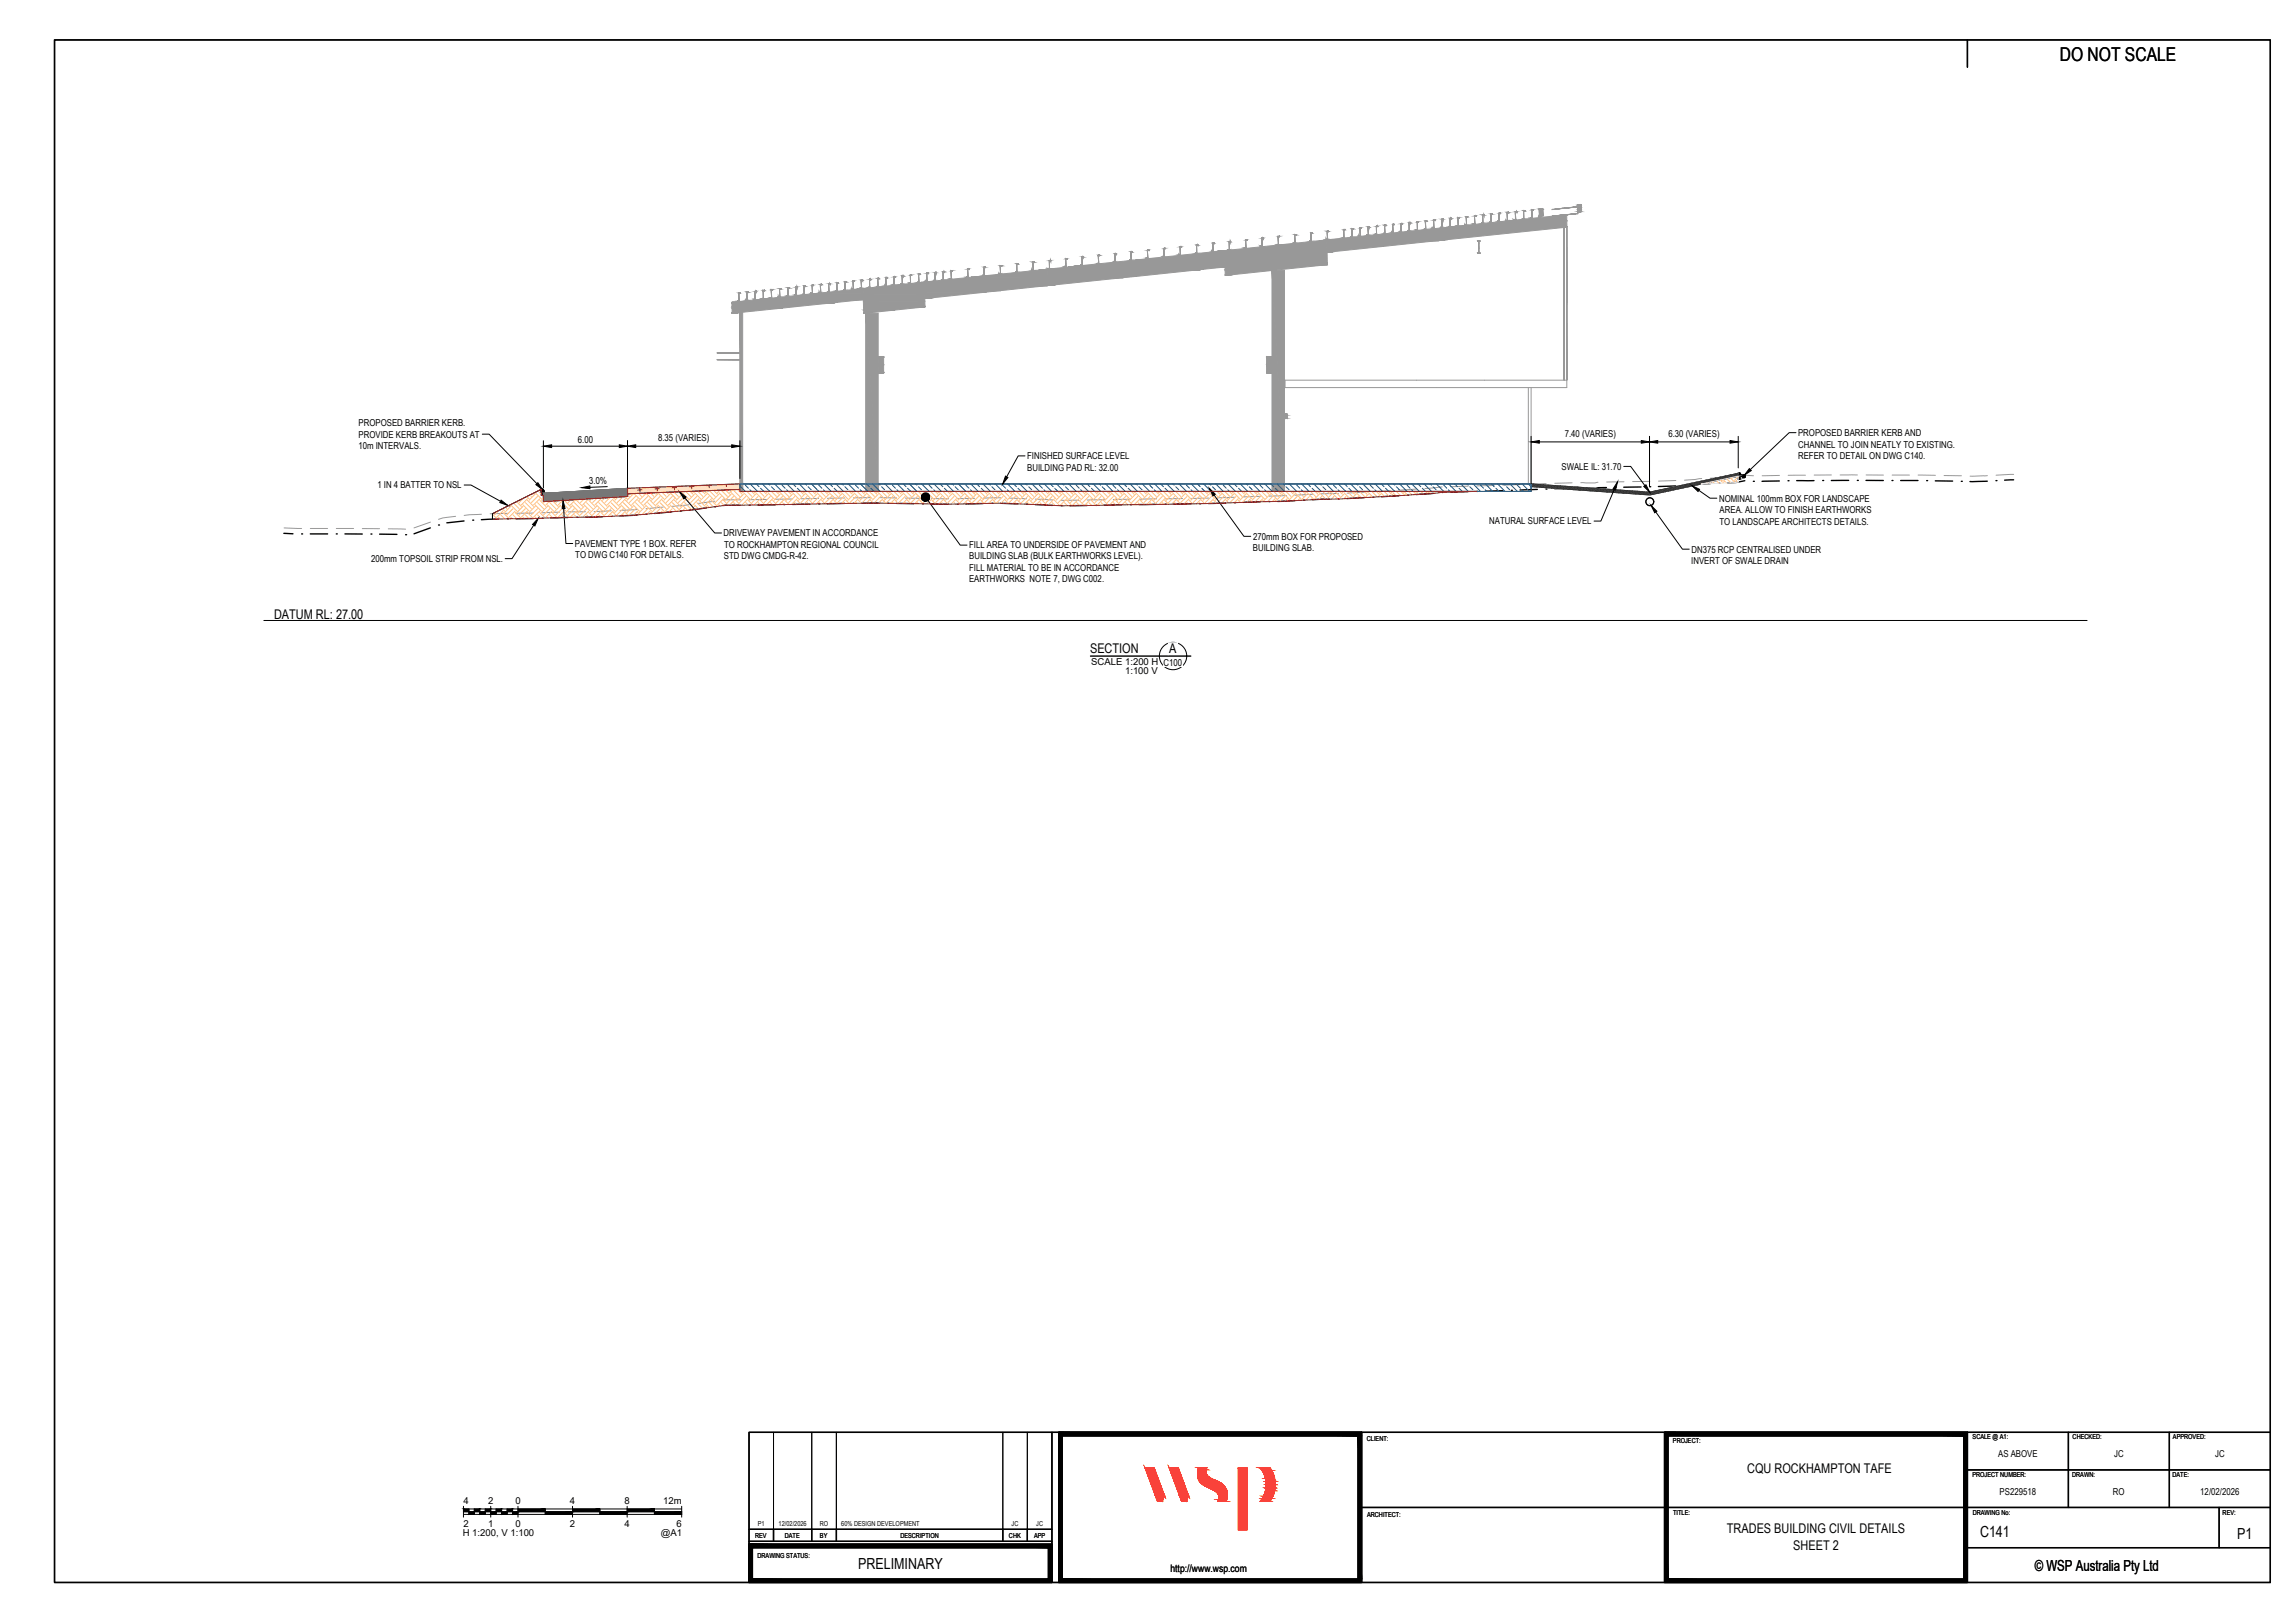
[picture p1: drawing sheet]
<svg xmlns="http://www.w3.org/2000/svg" width="841mm" height="594mm" viewBox="0 0 841 594" stroke-linecap="round" stroke-linejoin="round" font-family="sans-serif">
<defs><g id="words">
<text font-size="7" x="754.8" y="22.4">DO NOT SCALE</text>
<g font-size="5.6">
<text x="725.6" y="563.1">C141</text>
<text x="819.8" y="563.6">P1</text>
<text x="314.5" y="574.6">PRELIMINARY</text>
<text x="745.7" y="575.5">© WSP Australia Pty Ltd</text>
</g>
<g font-size="4.9">
<text x="100.4" y="226.7">DATUM RL: 27.00</text>
<text x="399.5" y="239.3">SECTION</text>
<text x="428.5" y="239.3">A</text>
<text x="640.2" y="539.5">CQU ROCKHAMPTON TAFE</text>
<text x="632.8" y="561.3">TRADES BUILDING CIVIL DETAILS</text>
<text x="657.1" y="567.6">SHEET 2</text>
</g>
<text font-size="3.8" x="428.9" y="575.7">http://www.wsp.com</text>
<g font-size="3.5">
<text x="131.4" y="156">PROPOSED BARRIER KERB.</text>
<text x="131.4" y="160.2">PROVIDE KERB BREAKOUTS AT</text>
<text x="241.2" y="161.7">8.35 (VARIES)</text>
<text x="573.4" y="160.1">7.40 (VARIES)</text>
<text x="611.4" y="160.1">6.30 (VARIES)</text>
<text x="658.9" y="159.7">PROPOSED BARRIER KERB AND</text>
<text x="131.3" y="164.4">10m INTERVALS.</text>
<text x="211.8" y="162.4">6.00</text>
<text x="659" y="163.9">CHANNEL TO JOIN NEATLY TO EXISTING.</text>
<text x="376.4" y="168.2">FINISHED SURFACE LEVEL</text>
<text x="376.4" y="172.4">BUILDING PAD RL: 32.00</text>
<text x="572.2" y="172.1">SWALE IL: 31.70</text>
<text x="658.9" y="168.2">REFER TO DETAIL ON DWG C140.</text>
<text x="138.3" y="178.9">1 IN 4 BATTER TO NSL</text>
<text x="215.9" y="177.3" transform="rotate(-2 215.9 177.3)">3.0%</text>
<text x="630" y="183.7">NOMINAL 100mm BOX FOR LANDSCAPE</text>
<text x="630.2" y="187.9">AREA. ALLOW TO FINISH EARTHWORKS</text>
<text x="265.2" y="196.5">DRIVEWAY PAVEMENT IN ACCORDANCE</text>
<text x="459.3" y="197.7">270mm BOX FOR PROPOSED</text>
<text x="545.7" y="192.1">NATURAL SURFACE LEVEL</text>
<text x="630.1" y="192.2">TO LANDSCAPE ARCHITECTS DETAILS.</text>
<text x="210.7" y="200.3">PAVEMENT TYPE 1 BOX. REFER</text>
<text x="265.3" y="200.7">TO ROCKHAMPTON REGIONAL COUNCIL</text>
<text x="355.1" y="200.7">FILL AREA TO UNDERSIDE OF PAVEMENT AND</text>
<text x="459.1" y="201.9">BUILDING SLAB.</text>
<text x="619.8" y="202.4">DN375 RCP CENTRALISED UNDER</text>
<text x="136" y="205.8">200mm TOPSOIL STRIP FROM NSL.</text>
<text x="210.8" y="204.5">TO DWG C140 FOR DETAILS.</text>
<text x="265.3" y="204.9">STD DWG CMDG-R-42.</text>
<text x="355.1" y="209.1">FILL MATERIAL TO BE IN ACCORDANCE</text>
<text x="355.2" y="204.9">BUILDING SLAB (BULK EARTHWORKS LEVEL).</text>
<text x="619.8" y="206.6">INVERT OF SWALE DRAIN</text>
<text x="355.1" y="213.3">EARTHWORKS NOTE 7, DWG C002.</text>
<text x="399.9" y="243.7">SCALE 1:200 H</text>
<text x="426.4" y="243.8">C100</text>
<text x="412.3" y="247">1:100 V</text>
<text x="732.2" y="533.8">AS ABOVE</text>
<text x="774.7" y="533.8">JC</text>
<text x="811.7" y="533.8">JC</text>
<text x="169.8" y="550.7">4</text>
<text x="178.9" y="550.7">2</text>
<text x="188.8" y="550.7">0</text>
<text x="208.9" y="550.7">4</text>
<text x="228.9" y="550.7">8</text>
<text x="243" y="550.7">12m</text>
<text x="732.8" y="547.6">PS229518</text>
<text x="774.3" y="547.6">RO</text>
<text x="806.3" y="547.6">12/02/2026</text>
<text x="169.6" y="562.7">H 1:200, V 1:100</text>
<text x="169.8" y="559.2">2</text>
<text x="178.9" y="559.2">1</text>
<text x="188.8" y="559.2">0</text>
<text x="208.9" y="559.2">2</text>
<text x="228.9" y="559.2">4</text>
<text x="242.2" y="562.7">@A1</text>
<text x="247.9" y="559.2">6</text>
</g>
<g font-size="2.5">
<text x="500.9" y="527.9">CLIENT:</text>
<text x="722.9" y="527.1">SCALE @ A1:</text>
<text x="759.5" y="527.1">CHECKED:</text>
<text x="796.3" y="527.1">APPROVED:</text>
<text x="613.1" y="528.6">PROJECT:</text>
<text x="722.8" y="540.9">PROJECT NUMBER:</text>
<text x="759.4" y="540.9">DRAWN:</text>
<text x="796.1" y="540.9">DATE:</text>
<text x="501" y="555.5">ARCHITECT:</text>
<text x="613.2" y="554.9">TITLE:</text>
<text x="722.9" y="554.9">DRAWING No:</text>
<text x="814.5" y="554.9">REV:</text>
<text x="276.7" y="563.4">REV</text>
<text x="277.7" y="558.8">P1</text>
<text x="285.3" y="558.8">12/02/2026</text>
<text x="287.6" y="563.4">DATE</text>
<text x="300.4" y="558.8">RO</text>
<text x="300.5" y="563.4">BY</text>
<text x="308.3" y="558.8">60% DESIGN DEVELOPMENT</text>
<text x="329.9" y="563.4">DESCRIPTION</text>
<text x="369.7" y="563.4">CHK</text>
<text x="370.7" y="558.8">JC</text>
<text x="379" y="563.4">APP</text>
<text x="379.7" y="558.8">JC</text>
<text x="277.6" y="570.5">DRAWING STATUS:</text>
</g>
</g></defs>
<!-- layer: C-LINE-035C -->
<path d="M96.7 227.3h668.1" fill="none" stroke="#000" stroke-width=".37"/>
<!-- layer: C-LINE-H010 -->
<g fill="none" stroke="#989898" stroke-width=".37">
<path d="M509.5 179.8l-6.3 .3M519 179.1l-6.3 .4M528.5 178.4l-6.3 .5M538 178.1l-6.3 .2M547.5 177.8l-6.3 .1M557.1 177.5l-6.4 .2M566.6 177.1l-6.4 .2M576.1 176.8l-6.3 .2M585.6 176.6l-1.1 .3-5.2-.1M595.1 176.5h-6.3M604.6 176.3l-6.3 .1M614.1 176l-6.3 .2"/>
<path d="M623.6 175.3l-6.3 .6M633.1 174.9l-6.3 .2M642.6 174.3l-3.4-.3-2.9 .6M652.1 174.1l-6.3 .2M661.6 174l-6.3 .1M671.2 174h-6.4M674.3 174h6.4M683.9 174h6.3M693.4 174h6.3M702.9 174l6.4 .1M712.4 174.2l6.4 .1M728.3 174.2l-6.3 .2"/>
<path d="M737.9 173.8l-6.4 .2M104.1 193.4l6.4 .2M113.7 193.6h6.4M123.2 193.6h6.4M132.8 193.6h6.3M142.3 193.7l6.3 .1M157.7 191.2l-6 2.2M167 189.1l-4.8 .6-1.5 .5M176.4 188.4l-6.3 .4M186 188l-6.4 .2M195.5 187.9l-6.4 .1M205 187.6l-6.3 .2"/>
<path d="M214.5 187.4l-6.3 .1M224 187.1l-6.3 .3M233.6 186.6l-6.4 .4M243 185.7l-6.3 .6M252.5 184.8l-6.3 .7M262 183.6l-6.3 .8M271.4 183.1h-6.3M281 182.9l-6.4 .1M290.5 182.8l-6.4 .1M300 182.6l-6.3 .1M309.5 182.4l-6.3 .1M319.1 182.3h-6.4"/>
<path d="M322.2 182.3l6.4 .1M331.8 182.4l6.3 .2M341.3 182.6l6.3 .1M357.2 182.5l-6.4 .1M366.7 182.3l-6.4 .1M369.9 182.4l6.3 .3M379.4 182.8l6.3 .3M395.3 183.2h-6.4M404.8 183l-6.4 .1M414.3 182.9h-6.3M423.8 182.7l-6.3 .1M433.4 182.6l-6.4 .1"/>
<path d="M442.9 182.4l-6.4 .2M452.4 182.1l-6.3 .2M461.9 181.8l-6.3 .2M471.4 181.5l-6.3 .2M480.9 181l-6.3 .4M490.5 180.7l-6.4 .2M500 180.3l-6.4 .3"/>
</g>
<!-- layer: C-LINE-D035 -->
<g fill="none" stroke="#000" stroke-width=".51">
<path d="M550.7 179.7l-6.4 .2M563.4 179.3l-6.4 .2M576 178.9l-6.3 .1M588.7 178.6l-6.3 .3M601.4 178.4h-6.4M614.1 178l-6.4 .2M626.7 177.1l-6.3 .6M639.4 176.1l-3.2 .6-3.1 .1M652.1 176.2l-6.4 .1M658.4 176h6.4M677.5 176h-6.4M683.8 176h6.4"/>
<path d="M696.5 176h6.4M709.2 176.1l6.4 .1M728.3 176.2l-6.4 .2M737.9 175.7l-3.3 .2M104 195.3l3.4 .2M113.7 195.6h6.4M126.4 195.6h6.4M139.1 195.6l6.4 .1M157.7 193.4l-6 2.1M170.1 190.8l-6.4 .7M182.8 190.1l-6.4 .2M195.5 189.9l-6.4 .1"/>
<path d="M208.2 189.5l-6.4 .2M220.8 189.2l-6.3 .2M233.5 188.6l-6.3 .3M246.2 187.5l-6.3 .6M258.8 186l-6.3 .9M271.4 185.1h-6.3M284.1 184.9l-6.4 .1M296.8 184.6l-6.4 .2M309.5 184.4l-6.4 .1M322.2 184.2l-6.4 .1M328.5 184.4l6.4 .1M341.2 184.6l6.4 .1"/>
<path d="M360.3 184.4l-6.4 .2M366.6 184.3l6.4 .2M379.3 184.8l6.4 .3M398.4 185.1l-6.4 .1M411.1 184.9l-6.4 .1M423.8 184.7l-6.4 .1M436.5 184.5l-6.4 .1M449.2 184.2l-6.4 .2M461.9 183.8l-6.4 .2M474.6 183.4l-6.4 .3M487.3 182.8l-6.4 .2M500 182.3l-6.4 .3"/>
<path d="M512.6 181.6l-6.3 .3M525.3 180.7l-6.3 .4M538 180.1l-6.4 .2"/>
</g>
<g fill="#000">
<circle cx="541.1" cy="180" r=".25"/>
<circle cx="553.8" cy="179.6" r=".25"/>
<circle cx="566.5" cy="179.1" r=".25"/>
<circle cx="579.2" cy="178.8" r=".25"/>
<circle cx="591.9" cy="178.5" r=".25"/>
<circle cx="604.6" cy="178.3" r=".25"/>
<circle cx="617.3" cy="177.9" r=".25"/>
<circle cx="629.9" cy="177" r=".25"/>
<circle cx="642.5" cy="176.3" r=".25"/>
<circle cx="655.2" cy="176.1" r=".25"/>
<circle cx="667.9" cy="176" r=".25"/>
<circle cx="680.6" cy="176" r=".25"/>
<circle cx="693.3" cy="176" r=".25"/>
<circle cx="706" cy="176" r=".25"/>
<circle cx="718.7" cy="176.3" r=".25"/>
<circle cx="731.4" cy="176" r=".25"/>
<circle cx="110.5" cy="195.6" r=".25"/>
<circle cx="123.2" cy="195.6" r=".25"/>
<circle cx="135.9" cy="195.6" r=".25"/>
<circle cx="148.6" cy="195.8" r=".25"/>
<circle cx="160.7" cy="192.3" r=".25"/>
<circle cx="173.2" cy="190.5" r=".25"/>
<circle cx="185.9" cy="190" r=".25"/>
<circle cx="198.6" cy="189.8" r=".25"/>
<circle cx="211.3" cy="189.5" r=".25"/>
<circle cx="224" cy="189.1" r=".25"/>
<circle cx="236.7" cy="188.4" r=".25"/>
<circle cx="249.3" cy="187.2" r=".25"/>
<circle cx="261.9" cy="185.6" r=".25"/>
<circle cx="274.6" cy="185" r=".25"/>
<circle cx="287.3" cy="184.8" r=".25"/>
<circle cx="300" cy="184.6" r=".25"/>
<circle cx="312.7" cy="184.3" r=".25"/>
<circle cx="325.4" cy="184.3" r=".25"/>
<circle cx="338.1" cy="184.5" r=".25"/>
<circle cx="350.8" cy="184.6" r=".25"/>
<circle cx="363.5" cy="184.3" r=".25"/>
<circle cx="376.2" cy="184.7" r=".25"/>
<circle cx="388.9" cy="185.2" r=".25"/>
<circle cx="401.6" cy="185.1" r=".25"/>
<circle cx="414.3" cy="184.8" r=".25"/>
<circle cx="427" cy="184.7" r=".25"/>
<circle cx="439.7" cy="184.5" r=".25"/>
<circle cx="452.4" cy="184.1" r=".25"/>
<circle cx="465" cy="183.7" r=".25"/>
<circle cx="477.7" cy="183.2" r=".25"/>
<circle cx="490.4" cy="182.8" r=".25"/>
<circle cx="503.1" cy="182.1" r=".25"/>
<circle cx="515.8" cy="181.4" r=".25"/>
<circle cx="528.4" cy="180.4" r=".25"/>
</g>
<!-- layer: C-LINE-C018 -->
<path d="M637.4 173.4l-32.8 6.9-32.8-2.3a232.9 232.9 0 0 0-28.2-.7h-272.8a1682.5 1682.5 0 0 0-66.7 3.1l-5 .3-.3-1.5h-.4l-17.9 8.9" fill="none" stroke="#000" stroke-width=".37"/>
<!-- layer: 12d_unknown -->
<g fill="#989898" stroke="#989898" stroke-width=".37">
<path d="M337.6 103.4l1.2-.1z"/>
<path d="M336.5 103.6h2.3z"/>
<path d="M316.5 114.5h2.3z"/>
<path d="M383 98.7l.7-.1z"/>
<path d="M382.2 98.8h1.5z"/>
<path d="M382.1 98.8h1.6z"/>
<path d="M382 98.8h1.7z"/>
<path d="M381.9 98.8h1.8z"/>
<path d="M381.7 98.8h2z"/>
<path d="M381.5 98.9h2.2z"/>
<path d="M381.3 98.9h2.4z"/>
<path d="M381 98.9h2.7z"/>
<path d="M338.9 109.2h1.2z"/>
<path d="M573.5 78.7h.6z"/>
<path d="M572.9 78.8h1.2z"/>
<path d="M572.8 78.8h1.3z"/>
<path d="M572.7 78.8h1.4z"/>
<path d="M572.5 78.8h1.6z"/>
<path d="M572.3 78.8h1.8z"/>
<path d="M572.1 78.9h2z"/>
<path d="M572 78.9h2.1z"/>
<path d="M533.1 82.9h41.1z"/>
<path d="M533 83h41.2z"/>
<path d="M532.8 83h41.4z"/>
<path d="M532.6 83h41.6z"/>
<path d="M532.5 83h41.7z"/>
<path d="M532.4 83h41.8z"/>
<path d="M532.3 83h41.9z"/>
<path d="M532 83.1h42.2z"/>
<path d="M486.3 92.3h1z"/>
<path d="M315.7 105.8l.6-.1z"/>
<path d="M315 105.8h1.3z"/>
<path d="M314.9 105.8h1.4z"/>
<path d="M314.7 105.8h1.6z"/>
<path d="M314.6 105.8h1.7z"/>
<path d="M314.4 105.9h1.9z"/>
<path d="M314.2 105.9h2.1z"/>
<path d="M314.1 105.9h2.2z"/>
<path d="M279.9 109.5h36.5z"/>
<path d="M279.7 109.5h36.7z"/>
<path d="M279.5 109.5h36.9z"/>
<path d="M279.4 109.6h37z"/>
<path d="M279.2 109.6h37.2z"/>
<path d="M279.1 109.6h37.3z"/>
<path d="M278.9 109.6h37.5z"/>
<path d="M268.3 114.7h1.1z"/>
<path d="M448.1 91.9l.6-.1z"/>
<path d="M447.3 92h1.4z"/>
<path d="M447.2 92h1.5z"/>
<path d="M447.1 92h1.6z"/>
<path d="M447 92h1.7z"/>
<path d="M446.8 92h1.9z"/>
<path d="M446.5 92h2.2z"/>
<path d="M446.3 92h2.4z"/>
<path d="M446.1 92.1h2.6z"/>
<path d="M394 97.6h54.9z"/>
<path d="M393.8 97.6h55.1z"/>
<path d="M393.6 97.6h55.3z"/>
<path d="M393.4 97.6h55.5z"/>
<path d="M393.2 97.6h55.7z"/>
<path d="M393.1 97.6h55.8z"/>
<path d="M392.9 97.6h56z"/>
<path d="M392.8 97.7h56.1z"/>
<path d="M383.8 104.5h1.3z"/>
<path d="M485 88l1.2-.1z"/>
<path d="M483.9 88.1h2.3z"/>
<path d="M449 100.6h2.3z"/>
<path d="M579.1 75h.2z"/>
<path d="M579 75h.3z"/>
<path d="M578.8 75.1h.5z"/>
<path d="M578.1 75.2h.3z"/>
<path d="M579.1 77.5h.3z"/>
<path d="M578.2 77.6h.2z"/>
<path d="M579.1 75.1h.2z"/>
<path d="M579 75.1h.3z"/>
<path d="M578.9 75.1h.4z"/>
<path d="M578.5 75.2h.8z"/>
<path d="M578.2 77.5h.2z"/>
<path d="M270.9 107.3h.2z"/>
<path d="M270.7 107.4l.2-.1z"/>
<path d="M270.3 110.4l.3-.1z"/>
<path d="M270.3 110.4h.2z"/>
<path d="M276.7 106.7h.2z"/>
<path d="M276.3 109.7h.2z"/>
<path d="M279.9 106.4h.2z"/>
<path d="M279.7 106.4h.2z"/>
<path d="M279.5 109.4h.2z"/>
<path d="M279.3 109.4h.2z"/>
<path d="M282.7 106.1h.2z"/>
<path d="M282.5 109.1h.2z"/>
<path d="M282.3 109.1h.2z"/>
<path d="M285.3 108.8h.2z"/>
<path d="M288.7 105.5h.2z"/>
<path d="M288.2 108.5h.3z"/>
<path d="M291.9 105.1h.2z"/>
<path d="M291.7 105.2h.2z"/>
<path d="M291.5 108.2h.2z"/>
<path d="M291.3 108.2h.2z"/>
<path d="M294.9 104.8h.2z"/>
<path d="M294.5 107.8h.2z"/>
<path d="M294.3 107.9h.2z"/>
<path d="M297.9 104.5h.2z"/>
<path d="M297.7 104.5h.2z"/>
<path d="M297.3 107.5h.2z"/>
<path d="M303.9 103.9h.2z"/>
<path d="M303.7 103.9h.2z"/>
<path d="M303.2 106.9h.2z"/>
<path d="M306.9 103.6h.2z"/>
<path d="M306.5 106.6h.2z"/>
<path d="M306.2 106.6h.3z"/>
<path d="M309.5 106.3h.2z"/>
<path d="M309.2 106.3h.3z"/>
<path d="M312.7 103l.2-.1z"/>
<path d="M312.3 106h.2z"/>
<path d="M315.2 105.7h.2z"/>
<path d="M318.9 102.3h.2z"/>
<path d="M318.6 102.3h.3z"/>
<path d="M318.5 105.3h.2z"/>
<path d="M318.2 105.3h.2z"/>
<path d="M321.5 105h.2z"/>
<path d="M321.2 105h.2z"/>
<path d="M324.9 101.7h.2z"/>
<path d="M324.7 101.7h.2z"/>
<path d="M324.2 104.7h.3z"/>
<path d="M324.2 104.7h.2z"/>
<path d="M327.7 101.4h.2z"/>
<path d="M327.6 101.4h.2z"/>
<path d="M330.8 101.1h.2z"/>
<path d="M330.6 101.1h.2z"/>
<path d="M330.2 104.1h.2z"/>
<path d="M333.8 100.7h.3z"/>
<path d="M333.5 103.8h.2z"/>
<path d="M333.2 103.8h.2z"/>
<path d="M336.8 100.4h.3z"/>
<path d="M336.5 103.4h.2z"/>
<path d="M336.2 103.5l.3-.1z"/>
<path d="M336.2 103.5h.2z"/>
<path d="M339.6 100.1h.3z"/>
<path d="M339.2 103.1h.2z"/>
<path d="M342.6 99.8h.2z"/>
<path d="M342.2 102.8h.2z"/>
<path d="M345.8 99.5h.2z"/>
<path d="M345.6 99.5h.2z"/>
<path d="M345.4 102.5h.3z"/>
<path d="M345.2 102.5h.2z"/>
<path d="M348.6 99.2h.2z"/>
<path d="M348.2 102.2h.2z"/>
<path d="M354.6 98.6l.2-.1z"/>
<path d="M354.6 98.6h.2z"/>
<path d="M360.8 97.9h.2z"/>
<path d="M360.6 97.9h.2z"/>
<path d="M360.4 100.9h.2z"/>
<path d="M360.2 101h.2z"/>
<path d="M372.8 96.7h.2z"/>
<path d="M372.6 96.7h.2z"/>
<path d="M372.4 99.7h.2z"/>
<path d="M372.2 99.7h.2z"/>
<path d="M378.2 99.1h.2z"/>
<path d="M384.8 95.4h.2z"/>
<path d="M384.6 95.4h.2z"/>
<path d="M384.4 98.4h.2z"/>
<path d="M384.1 98.4h.2z"/>
<path d="M390.8 94.8h.2z"/>
<path d="M390.6 94.8h.2z"/>
<path d="M390.1 97.8h.3z"/>
<path d="M396.7 94.1h.3z"/>
<path d="M396.5 94.2h.2z"/>
<path d="M396.1 97.2h.2z"/>
<path d="M402.4 96.5h.2z"/>
<path d="M402.1 96.6l.3-.1z"/>
<path d="M402.1 96.6h.2z"/>
<path d="M408.1 95.9h.2z"/>
<path d="M414.4 95.3h.2z"/>
<path d="M414.1 95.3h.2z"/>
<path d="M420.5 91.7l.3-.1z"/>
<path d="M420.5 91.7h.2z"/>
<path d="M426.7 91h.2z"/>
<path d="M426.3 94h.3z"/>
<path d="M426.1 94h.2z"/>
<path d="M432.5 90.4h.2z"/>
<path d="M432.1 93.4h.2z"/>
<path d="M438.7 89.8h.2z"/>
<path d="M438.5 89.8h.2z"/>
<path d="M438.3 92.8h.2z"/>
<path d="M438.1 92.8h.2z"/>
<path d="M444.1 92.2l.2-.1z"/>
<path d="M444.1 92.2h.2z"/>
<path d="M450.7 88.5h.2z"/>
<path d="M450.5 88.5h.2z"/>
<path d="M450 91.5h.3z"/>
<path d="M456.7 87.9h.2z"/>
<path d="M456.5 87.9h.2z"/>
<path d="M456.1 90.9h.2z"/>
<path d="M462.4 87.3h.3z"/>
<path d="M462 90.3h.2z"/>
<path d="M468.7 86.6h.2z"/>
<path d="M468.5 86.6h.2z"/>
<path d="M468.3 89.6h.2z"/>
<path d="M468 89.6h.2z"/>
<path d="M474 89h.2z"/>
<path d="M480.7 85.4h.2z"/>
<path d="M480.3 88.4h.2z"/>
<path d="M480 88.4h.2z"/>
<path d="M492.6 84.1h.2z"/>
<path d="M492.3 87.1h.2z"/>
<path d="M492 87.1h.2z"/>
<path d="M498.4 83.5h.2z"/>
<path d="M498 86.5h.2z"/>
<path d="M495.3 86.8h.2z"/>
<path d="M495 86.8h.3z"/>
<path d="M495 86.8h.2z"/>
<path d="M504.6 82.8h.2z"/>
<path d="M504.4 82.9h.2z"/>
<path d="M504.2 85.9h.2z"/>
<path d="M504 85.9h.2z"/>
<path d="M501 86.2h.2z"/>
<path d="M510.6 82.2h.2z"/>
<path d="M510 85.3l.2-.1z"/>
<path d="M510 85.3h.2z"/>
<path d="M507.2 85.5h.2z"/>
<path d="M507 85.6h.2z"/>
<path d="M516.6 81.6h.2z"/>
<path d="M516.4 81.6h.2z"/>
<path d="M516 84.6h.2z"/>
<path d="M513.4 81.9h.2z"/>
<path d="M522.2 84h.2z"/>
<path d="M522 84h.2z"/>
<path d="M519.6 81.3h.2z"/>
<path d="M519.4 81.3h.2z"/>
<path d="M519.2 84.3h.2z"/>
<path d="M519 84.3h.2z"/>
<path d="M528.4 80.4h.2z"/>
<path d="M527.9 83.4h.3z"/>
<path d="M525 83.7h.2z"/>
<path d="M534.4 79.7h.2z"/>
<path d="M534 82.7h.2z"/>
<path d="M531.6 80h.2z"/>
<path d="M531.4 80h.2z"/>
<path d="M531.2 83h.2z"/>
<path d="M530.9 83.1h.3z"/>
<path d="M540.4 79.1h.2z"/>
<path d="M540.3 79.1h.3z"/>
<path d="M537 82.4h.2z"/>
<path d="M546.6 78.4h.2z"/>
<path d="M546.2 81.5h.2z"/>
<path d="M545.9 81.5h.2z"/>
<path d="M543.6 78.8h.2z"/>
<path d="M543.3 78.8h.3z"/>
<path d="M542.9 81.8h.2z"/>
<path d="M549.6 78.1h.2z"/>
<path d="M549.4 78.2l.2-.1z"/>
<path d="M548.9 81.2h.2z"/>
<path d="M558.5 77.2h.3z"/>
<path d="M558.3 77.2h.2z"/>
<path d="M558.2 80.2h.2z"/>
<path d="M557.9 80.2h.2z"/>
<path d="M555.5 77.5h.3z"/>
<path d="M555.3 77.5h.2z"/>
<path d="M554.9 80.5h.2z"/>
<path d="M563.9 79.6h.3z"/>
<path d="M563.9 79.6h.2z"/>
<path d="M561.6 76.8h.2z"/>
<path d="M561.3 76.9l.3-.1z"/>
<path d="M561.2 79.9h.2z"/>
<path d="M560.9 79.9h.2z"/>
<path d="M565 76.5h.3z"/>
<path d="M564.7 76.6h.6z"/>
<path d="M564.1 76.6h.2z"/>
<path d="M565.1 78.9h.3z"/>
<path d="M564.2 79.1h.2z"/>
<path d="M565 76.6h.3z"/>
<path d="M564.4 76.6h.9z"/>
<path d="M564.2 79h.2z"/>
<path d="M577.8 75.7h.3z"/>
<path d="M577.9 78.2h.3z"/>
<path d="M568.9 79.1h.5z"/>
<path d="M273.7 107h.2z"/>
<path d="M276.9 106.7h.2z"/>
<path d="M282.9 106.1h.2z"/>
<path d="M297.5 107.5h.2z"/>
<path d="M300.7 104.2h.2z"/>
<path d="M306.8 103.6h.2z"/>
<path d="M309.8 103.3h.2z"/>
<path d="M315.7 102.6h.2z"/>
<path d="M315.6 102.6h.2z"/>
<path d="M321.8 102h.2z"/>
<path d="M321.3 105h.2z"/>
<path d="M333.8 100.7h.2z"/>
<path d="M333.2 103.8h.3z"/>
<path d="M336.8 100.4h.2z"/>
<path d="M336.4 103.4h.2z"/>
<path d="M342.8 99.8h.2z"/>
<path d="M342.6 99.8h.3z"/>
<path d="M348.8 99.2h.2z"/>
<path d="M348.4 102.2h.3z"/>
<path d="M348.4 102.2h.2z"/>
<path d="M360.2 100.9h.2z"/>
<path d="M366.6 97.3h.2z"/>
<path d="M390.4 97.8h.2z"/>
<path d="M402.7 93.5h.2z"/>
<path d="M402.3 96.5h.2z"/>
<path d="M408.6 92.9h.2z"/>
<path d="M414.7 92.3h.2z"/>
<path d="M414.1 95.3h.3z"/>
<path d="M420.5 91.7h.3z"/>
<path d="M456.3 90.9h.2z"/>
<path d="M462.7 87.2h.2z"/>
<path d="M462.5 87.3h.2z"/>
<path d="M468.6 86.6h.2z"/>
<path d="M468.2 89.6h.3z"/>
<path d="M468.1 89.6h.2z"/>
<path d="M474.5 86h.2z"/>
<path d="M480.6 85.4h.2z"/>
<path d="M480.1 88.4h.2z"/>
<path d="M486.5 84.7h.2z"/>
<path d="M495.6 83.8h.2z"/>
<path d="M495.2 86.8h.2z"/>
<path d="M501.4 83.2h.2z"/>
<path d="M507.6 82.5h.2z"/>
<path d="M522.6 81h.2z"/>
<path d="M528.6 80.3h.2z"/>
<path d="M528.4 80.3h.2z"/>
<path d="M525.4 80.7h.2z"/>
<path d="M534.6 79.7h.2z"/>
<path d="M534.5 79.7h.3z"/>
<path d="M534.2 82.7h.2z"/>
<path d="M546.5 78.5h.2z"/>
<path d="M546 81.5h.2z"/>
<path d="M552.4 77.8h.2z"/>
<path d="M549.1 81.2h.3z"/>
<path d="M561.5 76.8h.2z"/>
<path d="M561.1 79.9h.2z"/>
<path d="M561 79.9h.2z"/>
<path d="M317.2 114.7h4.6v65.3z"/>
<path d="M466.1 99h4.6v81z"/>
<path d="M271.1 114.5h1.1v65.5z"/>
<path d="M337.6 103.4l1.2 .2zM336.5 103.6h2.3zM336.4 103.6h2.4z"/>
<path d="M336.4 103.6l2.4 .9v-.9zM327.5 104.5l8.9-.9 2.4 .9z"/>
<path d="M327.5 104.5l11.3 1.2v-1.2zM316.3 105.7l11.2-1.2 11.3 1.2z"/>
<path d="M316.3 105.7l22.5 .1zM316.3 105.7l22.5 .1z"/>
<path d="M316.3 105.8l22.5 .1zM316.3 105.8l22.5 .1zM316.3 105.9h22.5zM316.3 105.9h22.5z"/>
<path d="M316.3 105.9l22.6 1.9-.1-1.9zM316.3 105.9l22.6 1.9h-22.6z"/>
<path d="M316.3 107.8l22.6 2.5v-2.5zM316.3 107.8l22.6 2.5h-22.5z"/>
<path d="M316.4 110.3l22.6 1.9-.1-1.9zM316.4 110.3l22.6 1.9h-22.6zM316.4 112.2h22.6zM316.4 112.2h22.6z"/>
<path d="M316.4 112.2l22.6 .1zM316.4 112.2l22.6 .1z"/>
<path d="M316.4 112.3l22.6 .1zM316.4 112.3l22.6 .1z"/>
<path d="M316.4 112.4l11.3 1.2 11.3-1.2zM316.4 112.4l11.3 1.2h-11.2z"/>
<path d="M316.5 113.6l2.4 .9 8.8-.9zM316.5 113.6l2.4 .9h-2.4z"/>
<path d="M316.5 114.5h2.3zM316.5 114.5h2.4z"/>
<path d="M316.5 114.5l1.2 .2zM316.5 114.7h1.2z"/>
<path d="M383 98.7h.7zM382.5 98.7h1.2z"/>
<path d="M382.5 98.7l1.2 .1zM382.3 98.8h1.4zM382.3 98.8h1.4zM382.3 98.8h1.4zM382.3 98.8h1.4zM382.3 98.8h1.4zM382.2 98.8h1.5z"/>
<path d="M382.3 98.8h1.4zM382.2 98.8h1.5zM382.2 98.8h1.5zM382.2 98.8h1.5z"/>
<path d="M382.2 98.8h1.5zM382.1 98.8h1.6zM382.1 98.8h1.6z"/>
<path d="M382.1 98.8h1.6zM382 98.8h1.7zM382 98.8h1.7z"/>
<path d="M382 98.8h1.7zM381.9 98.8h1.8zM381.8 98.8h1.9z"/>
<path d="M381.8 98.8h1.9zM381.7 98.8h2zM381.6 98.8h2.1z"/>
<path d="M381.6 98.8h2.1zM381.6 98.8h2.1z"/>
<path d="M381.6 98.8l2.1 .1zM381.5 98.9h2.2zM381.4 98.9h2.3z"/>
<path d="M381.4 98.9h2.3zM381.3 98.9h2.4zM381.2 98.9h2.5z"/>
<path d="M381.2 98.9h2.5zM381 98.9h2.7zM381 98.9h2.7z"/>
<path d="M381 98.9l2.8 2.1-.1-2.1zM361.2 101l19.8-2.1 2.8 2.1z"/>
<path d="M361.2 101l22.6 .5v-.5zM355.9 101.5l5.3-.5 22.6 .5z"/>
<path d="M355.9 101.5l27.9 1.8v-1.8zM338.8 103.3l17.1-1.8 27.9 1.8z"/>
<path d="M338.8 103.3l45 .1zM338.8 103.3l45 .1z"/>
<path d="M338.8 103.4h45zM338.8 103.4h45z"/>
<path d="M338.8 103.4l45 .1zM338.8 103.4l45 .1zM338.8 103.5h45zM338.8 103.5h45zM338.8 103.5h45zM338.8 103.5h45zM338.8 103.5h45zM338.8 103.5h45zM338.8 103.5h45zM338.8 103.5h45zM338.8 103.5h45zM338.8 103.5h45zM338.8 103.5h45zM338.8 103.5h45zM338.8 103.5h45zM338.8 103.5h45z"/>
<path d="M338.8 103.5h45zM338.8 103.5h45zM338.8 103.5h45zM338.8 103.5h45zM338.8 103.5h45zM338.8 103.5h45zM338.8 103.5h45zM338.8 103.5h45zM338.8 103.5h45zM338.8 103.5h45z"/>
<path d="M338.8 103.5l45 .1zM338.8 103.5l45 .1zM338.8 103.6h45zM338.8 103.6h45zM338.8 103.6h45zM338.8 103.6h45zM338.8 103.6h45zM338.8 103.6h45zM338.8 103.6h45zM338.8 103.6h45z"/>
<path d="M338.8 103.6h45zM338.8 103.6h45zM338.8 103.6h45zM338.8 103.6h45zM338.8 103.6h45zM338.8 103.6h45z"/>
<path d="M338.8 103.6l45 .7v-.7zM338.8 103.6l45 .7h-45z"/>
<path d="M338.8 104.3l45 .1zM338.8 104.3l45 .1zM338.8 104.4h45zM338.8 104.4h45zM338.8 104.4h45zM338.8 104.4h45z"/>
<path d="M338.8 104.4h45zM338.8 104.4h45zM338.8 104.4h45zM338.8 104.4h45zM338.8 104.4h45zM338.8 104.4h45zM338.8 104.4h45zM338.8 104.4h45z"/>
<path d="M338.8 104.4l45 .1zM338.8 104.4l45 .1zM338.8 104.5h45zM338.8 104.5h45zM338.8 104.5h45zM338.8 104.5h45zM338.8 104.5h45zM338.8 104.5h45zM338.8 104.5h45zM338.8 104.5h45zM338.8 104.5h45zM338.8 104.5h45zM338.8 104.5h45zM338.8 104.5h45z"/>
<path d="M338.8 104.5h45zM338.8 104.5h45zM338.8 104.5h45zM338.8 104.5h45zM338.8 104.5h45zM338.8 104.5h45zM338.8 104.5h45zM338.8 104.5h45zM338.8 104.5h45zM338.8 104.5h45z"/>
<path d="M338.8 104.5h45zM338.8 104.5h45z"/>
<path d="M338.8 104.5l45 .1zM338.8 104.5l45 .1z"/>
<path d="M338.8 104.6l27.9 1.8 17.1-1.8zM338.8 104.6l27.9 1.8h-27.9z"/>
<path d="M338.8 106.4l22.6 .6 5.3-.6zM338.8 106.4l22.6 .6h-22.6z"/>
<path d="M338.8 107l2.9 2.1 19.7-2.1zM338.8 107l2.9 2.1h-2.8z"/>
<path d="M338.9 109.1h2.6zM338.9 109.1h2.8z"/>
<path d="M338.9 109.1h2.5zM338.9 109.1h2.6z"/>
<path d="M338.9 109.1h2.5zM338.9 109.1h2.4z"/>
<path d="M338.9 109.1h2.3zM338.9 109.1h2.4z"/>
<path d="M338.9 109.1h2.2zM338.9 109.1h2.3z"/>
<path d="M338.9 109.1h2.1zM338.9 109.1h2.2z"/>
<path d="M338.9 109.1h2.1zM338.9 109.1h2z"/>
<path d="M338.9 109.1h1.9zM338.9 109.1h2z"/>
<path d="M338.9 109.1h1.8zM338.9 109.1h1.9z"/>
<path d="M338.9 109.1h1.7zM338.9 109.1h1.8z"/>
<path d="M338.9 109.1h1.7zM338.9 109.1h1.7z"/>
<path d="M338.9 109.1h1.7zM338.9 109.1l1.6 .1z"/>
<path d="M338.9 109.2h1.5zM338.9 109.2h1.6z"/>
<path d="M338.9 109.2h1.5zM338.9 109.2h1.5z"/>
<path d="M338.9 109.2h1.5zM338.9 109.2h1.5z"/>
<path d="M338.9 109.2h1.4zM338.9 109.2h1.4zM338.9 109.2h1.4zM338.9 109.2h1.4zM338.9 109.2h1.4zM338.9 109.2h1.5z"/>
<path d="M338.9 109.2h1.2zM338.9 109.2h1.4z"/>
<path d="M338.9 109.2l.7 .1zM338.9 109.3h.7z"/>
<path d="M573.5 78.7l.6 .1zM573.1 78.8h1z"/>
<path d="M573.1 78.8h1zM572.9 78.8h1.2zM572.9 78.8h1.2zM572.9 78.8h1.2zM572.9 78.8h1.2zM572.9 78.8h1.2zM572.9 78.8h1.2z"/>
<path d="M572.9 78.8h1.2zM572.9 78.8h1.2zM572.9 78.8h1.2zM572.8 78.8h1.3z"/>
<path d="M572.8 78.8h1.3zM572.8 78.8h1.3zM572.7 78.8h1.4z"/>
<path d="M572.7 78.8h1.4zM572.7 78.8h1.4zM572.6 78.8h1.5z"/>
<path d="M572.6 78.8h1.5zM572.6 78.8h1.5z"/>
<path d="M572.6 78.8h1.5zM572.6 78.8h1.5zM572.4 78.8h1.7z"/>
<path d="M572.4 78.8h1.7zM572.3 78.8h1.8zM572.3 78.8h1.8z"/>
<path d="M572.3 78.8h1.8zM572.2 78.8h1.9z"/>
<path d="M572.2 78.8l1.9 .1zM572.1 78.9h2zM572.1 78.9h2z"/>
<path d="M572.1 78.9h2zM572 78.9h2.1zM571.9 78.9h2.2z"/>
<path d="M571.9 78.9h2.2zM571.8 78.9h2.3z"/>
<path d="M571.8 78.9l2.4 1.9-.1-1.9zM553.3 80.8l18.5-1.9 2.4 1.9z"/>
<path d="M553.3 80.8l20.9 2.1v-2.1zM533.1 82.9l20.2-2.1 20.9 2.1zM533.1 82.9h41.1z"/>
<path d="M533.1 82.9l41.1 .1zM533 83h41.2zM532.9 83h41.3z"/>
<path d="M532.9 83h41.3zM532.8 83h41.4zM532.7 83h41.5z"/>
<path d="M532.7 83h41.5zM532.6 83h41.6zM532.6 83h41.6z"/>
<path d="M532.6 83h41.6zM532.5 83h41.7zM532.4 83h41.8z"/>
<path d="M532.4 83h41.8zM532.4 83h41.8zM532.3 83h41.9z"/>
<path d="M532.3 83h41.9zM532.3 83h41.9zM532.2 83h42z"/>
<path d="M532.2 83h42zM532.2 83h42z"/>
<path d="M532.2 83l42 .1zM532.2 83l42 .1zM532.1 83.1h42.1z"/>
<path d="M532.1 83.1h42.1zM532.1 83.1h42.1zM532.1 83.1h42.1zM532.1 83.1h42.1zM532.1 83.1h42.1zM532 83.1h42.2z"/>
<path d="M532.1 83.1h42.1zM532 83.1h42.2zM532 83.1h42.2zM531.9 83.1h42.3z"/>
<path d="M531.9 83.1h42.3zM531.5 83.1h42.7z"/>
<path d="M531.5 83.1l42.7 .1zM530.9 83.2h43.3z"/>
<path d="M530.9 83.2h43.3zM530.1 83.3h43.3z"/>
<path d="M530.1 83.3l.3 4.5 43-4.5zM487 87.8l43.1-4.5 .3 4.5z"/>
<path d="M487 87.8h43.4zM486.2 87.9h43.4z"/>
<path d="M486.2 87.9h43.4zM486.2 87.9h42.8z"/>
<path d="M486.2 87.9h42.8zM486.2 87.9l42.3 .1z"/>
<path d="M486.2 88h42.2zM486.2 88h42.2zM486.2 88h42.2zM486.2 88h42.2zM486.2 88h42.2zM486.2 88h42.3z"/>
<path d="M486.2 88h42.1zM486.2 88h42.1zM486.2 88h42.1zM486.2 88h42.2z"/>
<path d="M486.2 88h42.1zM486.2 88h42.1z"/>
<path d="M486.2 88h42zM486.2 88h42.1z"/>
<path d="M486.2 88h42zM486.2 88h42z"/>
<path d="M486.2 88h42zM486.2 88h42z"/>
<path d="M486.2 88h41.9zM486.2 88h42z"/>
<path d="M486.2 88h41.8zM486.2 88h41.9z"/>
<path d="M486.2 88h41.8zM486.2 88h41.8z"/>
<path d="M486.2 88h41.7zM486.2 88h41.8z"/>
<path d="M486.2 88h41.7zM486.2 88l41.7 .1z"/>
<path d="M486.2 88.1h41.6zM486.2 88.1h41.7z"/>
<path d="M486.2 88.1h41.5zM486.2 88.1h41.6z"/>
<path d="M486.2 88.1h41.4zM486.2 88.1h41.5z"/>
<path d="M486.2 88.1h41.3zM486.2 88.1h41.4z"/>
<path d="M486.2 88.1h41.3zM486.2 88.1h41.2z"/>
<path d="M486.2 88.1h41.1zM486.2 88.1h41.2z"/>
<path d="M486.2 88.1h41.1zM486.2 88.1h41.1z"/>
<path d="M486.2 88.1l21 2.1 20.1-2.1zM486.2 88.1l21 2.1h-21z"/>
<path d="M486.2 90.2l2.4 2 18.6-2zM486.2 90.2l2.4 2h-2.3z"/>
<path d="M486.3 92.2h2.2zM486.3 92.2h2.3z"/>
<path d="M486.3 92.2h2.1zM486.3 92.2h2.2z"/>
<path d="M486.3 92.2h2.1zM486.3 92.2h2.1z"/>
<path d="M486.3 92.2h2.1zM486.3 92.2h2z"/>
<path d="M486.3 92.2h1.9zM486.3 92.2h2z"/>
<path d="M486.3 92.2h1.8zM486.3 92.2h1.9z"/>
<path d="M486.3 92.2h1.8zM486.3 92.2h1.8z"/>
<path d="M486.3 92.2h1.7zM486.3 92.2h1.8z"/>
<path d="M486.3 92.2h1.6zM486.3 92.2h1.7z"/>
<path d="M486.3 92.2h1.6zM486.3 92.2l1.5 .1z"/>
<path d="M486.3 92.3h1.5zM486.3 92.3h1.5z"/>
<path d="M486.3 92.3h1.4zM486.3 92.3h1.5z"/>
<path d="M486.3 92.3h1.4zM486.3 92.3h1.4z"/>
<path d="M486.3 92.3h1.3zM486.3 92.3h1.4z"/>
<path d="M486.3 92.3h1.3zM486.3 92.3h1.3zM486.3 92.3h1.3zM486.3 92.3h1.3z"/>
<path d="M486.3 92.3h1.3zM486.3 92.3h1.3zM486.3 92.3h1.3zM486.3 92.3h1.3z"/>
<path d="M486.3 92.3h1.2zM486.3 92.3h1.2zM486.3 92.3h1.2zM486.3 92.3h1.3z"/>
<path d="M486.3 92.3h1.2zM486.3 92.3h1z"/>
<path d="M486.3 92.3h.6zM486.3 92.3h.6z"/>
<path d="M315.7 105.8h.6zM315.3 105.8h1zM315 105.8h1.3z"/>
<path d="M315.3 105.8h1zM315 105.8h1.3zM315 105.8h1.3zM315 105.8h1.3zM315 105.8h1.3zM315 105.8h1.3z"/>
<path d="M315 105.8h1.3zM315 105.8h1.3zM315 105.8h1.3zM315 105.8h1.3z"/>
<path d="M315 105.8h1.3zM314.9 105.8h1.4z"/>
<path d="M314.9 105.8h1.4zM314.9 105.8h1.4zM314.8 105.8h1.5z"/>
<path d="M314.8 105.8h1.5zM314.7 105.8h1.6zM314.7 105.8h1.6z"/>
<path d="M314.7 105.8h1.6zM314.6 105.8h1.7zM314.5 105.8h1.8z"/>
<path d="M314.5 105.8l1.8 .1zM314.4 105.9h1.9zM314.3 105.9h2z"/>
<path d="M314.3 105.9h2zM314.2 105.9h2.1zM314.2 105.9h2.1z"/>
<path d="M314.2 105.9h2.1zM314.1 105.9h2.2zM314 105.9h2.3z"/>
<path d="M314 105.9l2.3 1.7v-1.7zM297.7 107.6l16.3-1.7 2.3 1.7z"/>
<path d="M297.7 107.6l18.7 .6-.1-.6zM292.2 108.2l5.5-.6 18.7 .6z"/>
<path d="M292.2 108.2l24.2 1.3v-1.3zM279.9 109.5l12.3-1.3 24.2 1.3zM279.8 109.5h36.6z"/>
<path d="M279.8 109.5h36.6zM279.7 109.5h36.7zM279.6 109.5h36.8z"/>
<path d="M279.6 109.5h36.8zM279.5 109.5h36.9zM279.4 109.5h37z"/>
<path d="M279.4 109.5l37 .1zM279.4 109.6h37zM279.3 109.6h37.1z"/>
<path d="M279.3 109.6h37.1zM279.2 109.6h37.2zM279.1 109.6h37.3z"/>
<path d="M279.1 109.6h37.3zM279.1 109.6h37.3zM279 109.6h37.4z"/>
<path d="M279 109.6h37.4zM279 109.6h37.4z"/>
<path d="M279 109.6h37.4zM279 109.6h37.4zM278.9 109.6h37.5z"/>
<path d="M278.9 109.6h37.5zM278.8 109.6h37.6zM278.8 109.6h37.6zM278.8 109.6h37.6z"/>
<path d="M278.8 109.6h37.6zM278.8 109.6h37.6zM278.8 109.6h37.6zM278.8 109.6h37.6z"/>
<path d="M278.8 109.6h37.6zM278.6 109.6h37.8z"/>
<path d="M278.6 109.6l37.8 .1zM278.2 109.7h38.2z"/>
<path d="M278.2 109.7h38.2zM277.6 109.7h38.8z"/>
<path d="M277.6 109.7l29.4 1 9.4-1zM268.2 110.7l9.4-1 29.4 1z"/>
<path d="M268.2 110.7h38.8zM268.2 110.7l38.2 .1z"/>
<path d="M268.2 110.8h38.2zM268.2 110.8h37.7z"/>
<path d="M268.2 110.8h37.6zM268.2 110.8h37.6zM268.2 110.8h37.6zM268.2 110.8h37.6zM268.2 110.8h37.6zM268.2 110.8h37.7z"/>
<path d="M268.2 110.8h37.5zM268.2 110.8h37.6z"/>
<path d="M268.2 110.8h37.5zM268.2 110.8h37.5z"/>
<path d="M268.2 110.8h37.4zM268.2 110.8h37.5z"/>
<path d="M268.2 110.8l37.4 .1zM268.2 110.8l37.4 .1z"/>
<path d="M268.2 110.9h37.4zM268.2 110.9h37.4z"/>
<path d="M268.2 110.9h37.3zM268.2 110.9h37.4z"/>
<path d="M268.2 110.9h37.2zM268.2 110.9h37.3z"/>
<path d="M268.2 110.9h37.2zM268.2 110.9h37.2z"/>
<path d="M268.2 110.9h37.1zM268.2 110.9h37.2z"/>
<path d="M268.2 110.9h37zM268.2 110.9h37.1z"/>
<path d="M268.2 110.9h37zM268.2 110.9h36.9z"/>
<path d="M268.2 110.9h36.9zM268.2 110.9h36.9z"/>
<path d="M268.2 110.9h36.8zM268.2 110.9h36.9z"/>
<path d="M268.2 110.9h36.7zM268.2 110.9h36.8z"/>
<path d="M268.2 110.9h36.7zM268.2 110.9l36.6 .1z"/>
<path d="M268.2 111h36.5zM268.2 111h36.6z"/>
<path d="M268.2 111l24.2 1.2 12.3-1.2zM268.2 111l24.2 1.2h-24.2z"/>
<path d="M268.2 112.2l18.7 .6 5.5-.6zM268.2 112.2l18.7 .6h-18.6z"/>
<path d="M268.3 112.8l2.3 1.7 16.3-1.7zM268.3 112.8l2.3 1.7h-2.3z"/>
<path d="M268.3 114.5h2.2zM268.3 114.5h2.3z"/>
<path d="M268.3 114.5h2.2zM268.3 114.5l2.1 .1z"/>
<path d="M268.3 114.6h2zM268.3 114.6h2.1z"/>
<path d="M268.3 114.6h2zM268.3 114.6h2z"/>
<path d="M268.3 114.6h1.9zM268.3 114.6h2z"/>
<path d="M268.3 114.6h1.9zM268.3 114.6h1.8z"/>
<path d="M268.3 114.6h1.7zM268.3 114.6h1.8z"/>
<path d="M268.3 114.6h1.6zM268.3 114.6h1.7z"/>
<path d="M268.3 114.6h1.6zM268.3 114.6h1.6z"/>
<path d="M268.3 114.6h1.5zM268.3 114.6h1.6z"/>
<path d="M268.3 114.6h1.4zM268.3 114.6h1.5z"/>
<path d="M268.3 114.6h1.4zM268.3 114.6l1.4 .1z"/>
<path d="M268.3 114.7h1.3zM268.3 114.7h1.4z"/>
<path d="M268.3 114.7h1.3zM268.3 114.7h1.3zM268.3 114.7h1.3zM268.3 114.7h1.3z"/>
<path d="M268.3 114.7h1.2zM268.3 114.7h1.2zM268.3 114.7h1.2zM268.3 114.7h1.2zM268.3 114.7h1.2zM268.3 114.7h1.3z"/>
<path d="M268.3 114.7h1.1zM268.3 114.7h1.2z"/>
<path d="M268.3 114.7h.6zM268.3 114.7h.6z"/>
<path d="M448.1 91.9h.6zM447.5 91.9h1.2z"/>
<path d="M447.5 91.9l1.2 .1zM447.3 92h1.4zM447.3 92h1.4zM447.3 92h1.4zM447.3 92h1.4zM447.3 92h1.4zM447.3 92h1.4z"/>
<path d="M447.3 92h1.4zM447.3 92h1.4zM447.2 92h1.5z"/>
<path d="M447.2 92h1.5zM447.2 92h1.5zM447.1 92h1.6z"/>
<path d="M447.1 92h1.6zM447.1 92h1.6zM447 92h1.7z"/>
<path d="M447 92h1.7zM447 92h1.7zM446.9 92h1.8z"/>
<path d="M446.9 92h1.8zM446.8 92h1.9zM446.7 92h2z"/>
<path d="M446.7 92h2zM446.6 92h2.1z"/>
<path d="M446.6 92h2.1zM446.5 92h2.2zM446.4 92h2.3z"/>
<path d="M446.4 92h2.3zM446.3 92h2.4zM446.2 92h2.5z"/>
<path d="M446.2 92l2.5 .1zM446.1 92.1h2.6zM446 92.1h2.7z"/>
<path d="M446 92.1l2.8 2.6-.1-2.6zM420.9 94.7l25.1-2.6 2.8 2.6z"/>
<path d="M420.9 94.7l27.9 .5v-.5zM416.2 95.2l4.7-.5 27.9 .5z"/>
<path d="M416.2 95.2l32.7 2.3-.1-2.3zM394.1 97.5l22.1-2.3 32.7 2.3z"/>
<path d="M394.1 97.5l54.8 .1zM394 97.6h54.9zM393.9 97.6h55z"/>
<path d="M393.9 97.6h55zM393.8 97.6h55.1zM393.7 97.6h55.2z"/>
<path d="M393.7 97.6h55.2zM393.6 97.6h55.3zM393.4 97.6h55.5z"/>
<path d="M393.4 97.6h55.5zM393.4 97.6h55.5zM393.3 97.6h55.6z"/>
<path d="M393.3 97.6h55.6zM393.2 97.6h55.7zM393.1 97.6h55.8z"/>
<path d="M393.1 97.6h55.8zM393.1 97.6h55.8zM393 97.6h55.9z"/>
<path d="M393 97.6h55.9zM392.9 97.6h56zM392.9 97.6h56z"/>
<path d="M392.9 97.6h56zM392.9 97.6h56z"/>
<path d="M392.9 97.6l56 .1zM392.9 97.6l56 .1zM392.8 97.7h56.1zM392.8 97.7h56.1zM392.8 97.7h56.1zM392.8 97.7h56.1zM392.6 97.7h56.3z"/>
<path d="M392.6 97.7h56.3zM392.1 97.7h56.8z"/>
<path d="M392.1 97.7l56.8 .1zM391.4 97.8h57.5z"/>
<path d="M391.4 97.8l49.8 .8 7.7-.8zM383.7 98.6l7.7-.8 49.8 .8z"/>
<path d="M383.7 98.6h57.5zM383.7 98.6l56.8 .1z"/>
<path d="M383.7 98.7h56.8zM383.7 98.7h56.3z"/>
<path d="M383.7 98.7h56.3zM383.7 98.7l56.1 .1zM383.7 98.8h56.1zM383.7 98.8h56.1zM383.7 98.8h56.1zM383.7 98.8h56.1z"/>
<path d="M383.7 98.8h56.1zM383.7 98.8h56.1z"/>
<path d="M383.7 98.8h56zM383.7 98.8h56.1z"/>
<path d="M383.7 98.8h56zM383.7 98.8h56zM383.7 98.8h56zM383.7 98.8h56z"/>
<path d="M383.7 98.8h55.9zM383.7 98.8h56z"/>
<path d="M383.7 98.8h55.8zM383.7 98.8h55.9z"/>
<path d="M383.7 98.8h55.8zM383.7 98.8h55.8z"/>
<path d="M383.7 98.8h55.8zM383.7 98.8h55.7z"/>
<path d="M383.7 98.8h55.6zM383.7 98.8h55.7z"/>
<path d="M383.7 98.8h55.6zM383.7 98.8h55.6z"/>
<path d="M383.7 98.8h55.5zM383.7 98.8h55.6z"/>
<path d="M383.7 98.8h55.4zM383.7 98.8h55.5z"/>
<path d="M383.7 98.8h55.4zM383.7 98.8l55.3 .1z"/>
<path d="M383.7 98.9h55.2zM383.7 98.9h55.3z"/>
<path d="M383.7 98.9h55.1zM383.7 98.9h55.2z"/>
<path d="M383.7 98.9h55zM383.7 98.9h55.1z"/>
<path d="M383.7 98.9h55zM383.7 98.9h54.9z"/>
<path d="M383.7 98.9h54.7zM383.7 98.9h54.9z"/>
<path d="M383.7 98.9l32.7 2.3 22-2.3zM383.7 98.9l32.7 2.3h-32.6z"/>
<path d="M383.8 101.2l27.8 .5 4.8-.5zM383.8 101.2l27.8 .5h-27.8z"/>
<path d="M383.8 101.7l2.8 2.6 25-2.6zM383.8 101.7l2.8 2.6h-2.8z"/>
<path d="M383.8 104.3h2.8zM383.8 104.3l2.7 .1z"/>
<path d="M383.8 104.4h2.6zM383.8 104.4h2.7z"/>
<path d="M383.8 104.4h2.4zM383.8 104.4h2.6z"/>
<path d="M383.8 104.4h2.4zM383.8 104.4h2.3z"/>
<path d="M383.8 104.4h2.2zM383.8 104.4h2.3z"/>
<path d="M383.8 104.4h2.1zM383.8 104.4h2.2z"/>
<path d="M383.8 104.4h2zM383.8 104.4h2.1z"/>
<path d="M383.8 104.4h2zM383.8 104.4l1.9 .1z"/>
<path d="M383.8 104.5h1.9zM383.8 104.5h1.9z"/>
<path d="M383.8 104.5h1.8zM383.8 104.5h1.9z"/>
<path d="M383.8 104.5h1.7zM383.8 104.5h1.8z"/>
<path d="M383.8 104.5h1.6zM383.8 104.5h1.7z"/>
<path d="M383.8 104.5h1.6zM383.8 104.5h1.6z"/>
<path d="M383.8 104.5h1.6zM383.8 104.5h1.6z"/>
<path d="M383.8 104.5h1.6zM383.8 104.5h1.5z"/>
<path d="M383.8 104.5h1.5zM383.8 104.5h1.5zM383.8 104.5h1.5zM383.8 104.5h1.5zM383.8 104.5h1.5zM383.8 104.5h1.5z"/>
<path d="M383.8 104.5h1.3zM383.8 104.5h1.5z"/>
<path d="M383.8 104.5h.8zM383.8 104.5h.8z"/>
<path d="M321.8 130.6l2 .1zM321.8 130.6l2 .1zM321.8 130.7h2zM321.8 130.7h2z"/>
<path d="M321.8 130.7h2zM321.8 130.7h2zM321.8 130.7h2zM321.8 130.7h2zM321.8 130.7h2zM321.8 130.7h2zM321.8 130.7h2zM321.8 130.7h2zM321.8 130.7h2zM321.8 130.7h2z"/>
<path d="M321.8 130.7h2zM321.8 130.7h2zM321.8 130.7h2zM321.8 130.7h2zM321.8 130.7h2zM321.8 130.7h2zM321.8 130.7h2zM321.8 130.7h2zM321.8 130.7h2zM321.8 130.7h2zM321.8 130.7h2zM321.8 130.7h2zM321.8 130.7h2zM321.8 130.7h2zM321.8 130.7h2zM321.8 130.7h2zM321.8 130.7h2zM321.8 130.7h2zM321.8 130.7h2zM321.8 130.7h2zM321.8 130.7h2zM321.8 130.7h2zM321.8 130.7h2zM321.8 130.7h2z"/>
<path d="M321.8 130.7l2 .1zM321.8 130.7l2 .1zM321.8 130.8h2zM321.8 130.8h2zM321.8 130.8h2zM321.8 130.8h2zM321.8 130.8h2zM321.8 130.8h2zM321.8 130.8h2zM321.8 130.8h2zM321.8 130.8h2zM321.8 130.8h2z"/>
<path d="M321.8 130.8h2zM321.8 130.8h2zM321.8 130.8h2zM321.8 130.8h2zM321.8 130.8h2zM321.8 130.8h2zM321.8 130.8h2zM321.8 130.8h2zM321.8 130.8h2zM321.8 130.8h2z"/>
<path d="M321.8 130.8l2 .1zM321.8 130.8l2 .1zM321.8 130.9h2zM321.8 130.9h2z"/>
<path d="M321.8 130.9l2 2.6v-2.6zM321.8 130.9l2 2.6h-2z"/>
<path d="M321.8 133.5l2 .2zM321.8 133.5l2 .2z"/>
<path d="M321.8 133.7l2 2.6v-2.6zM321.8 133.7l2 2.6h-2z"/>
<path d="M321.8 136.3h2zM321.8 136.3h2zM321.8 136.3h2zM321.8 136.3h2zM321.8 136.3h2zM321.8 136.3h2zM321.8 136.3h2zM321.8 136.3h2zM321.8 136.3h2zM321.8 136.3h2z"/>
<path d="M321.8 136.3l2 .1zM321.8 136.3l2 .1zM321.8 136.4h2zM321.8 136.4h2zM321.8 136.4h2zM321.8 136.4h2zM321.8 136.4h2zM321.8 136.4h2zM321.8 136.4h2zM321.8 136.4h2zM321.8 136.4h2zM321.8 136.4h2z"/>
<path d="M321.8 136.4h2zM321.8 136.4h2zM321.8 136.4h2zM321.8 136.4h2zM321.8 136.4h2zM321.8 136.4h2zM321.8 136.4h2zM321.8 136.4h2zM321.8 136.4h2zM321.8 136.4h2zM321.8 136.4h2zM321.8 136.4h2zM321.8 136.4h2zM321.8 136.4h2zM321.8 136.4h2zM321.8 136.4h2zM321.8 136.4h2zM321.8 136.4h2z"/>
<path d="M321.8 136.4l2 .1zM321.8 136.4l2 .1zM321.8 136.5h2zM321.8 136.5h2zM321.8 136.5h2zM321.8 136.5h2zM321.8 136.5h2zM321.8 136.5h2zM321.8 136.5h2zM321.8 136.5h2zM321.8 136.5h2zM321.8 136.5h2zM321.8 136.5h2zM321.8 136.5h2zM321.8 136.5h2zM321.8 136.5h2zM321.8 136.5h2zM321.8 136.5h2z"/>
<path d="M321.8 136.5h2zM321.8 136.5h2zM321.8 136.5h2zM321.8 136.5h2z"/>
<path d="M321.8 136.5l2 .1zM321.8 136.5l2 .1z"/>
<path d="M464.1 130.6l2 .1zM464.1 130.6l2 .1zM464.1 130.7h2zM464.1 130.7h2z"/>
<path d="M464.1 130.7h2zM464.1 130.7h2zM464.1 130.7h2zM464.1 130.7h2zM464.1 130.7h2zM464.1 130.7h2zM464.1 130.7h2zM464.1 130.7h2zM464.1 130.7h2zM464.1 130.7h2z"/>
<path d="M464.1 130.7h2zM464.1 130.7h2zM464.1 130.7h2zM464.1 130.7h2zM464.1 130.7h2zM464.1 130.7h2zM464.1 130.7h2zM464.1 130.7h2zM464.1 130.7h2zM464.1 130.7h2zM464.1 130.7h2zM464.1 130.7h2zM464.1 130.7h2zM464.1 130.7h2zM464.1 130.7h2zM464.1 130.7h2zM464.1 130.7h2zM464.1 130.7h2zM464.1 130.7h2zM464.1 130.7h2zM464.1 130.7h2zM464.1 130.7h2zM464.1 130.7h2zM464.1 130.7h2z"/>
<path d="M464.1 130.7l2 .1zM464.1 130.7l2 .1zM464.1 130.8h2zM464.1 130.8h2zM464.1 130.8h2zM464.1 130.8h2zM464.1 130.8h2zM464.1 130.8h2zM464.1 130.8h2zM464.1 130.8h2zM464.1 130.8h2zM464.1 130.8h2z"/>
<path d="M464.1 130.8h2zM464.1 130.8h2zM464.1 130.8h2zM464.1 130.8h2zM464.1 130.8h2zM464.1 130.8h2zM464.1 130.8h2zM464.1 130.8h2zM464.1 130.8h2zM464.1 130.8h2z"/>
<path d="M464.1 130.8l2 .1zM464.1 130.8l2 .1zM464.1 130.9h2zM464.1 130.9h2z"/>
<path d="M464.1 130.9l2 2.6v-2.6zM464.1 130.9l2 2.6h-2z"/>
<path d="M464.1 133.5l2 .2zM464.1 133.5l2 .2z"/>
<path d="M464.1 133.7l2 2.6v-2.6zM464.1 133.7l2 2.6h-2z"/>
<path d="M464.1 136.3h2zM464.1 136.3h2zM464.1 136.3h2zM464.1 136.3h2zM464.1 136.3h2zM464.1 136.3h2zM464.1 136.3h2zM464.1 136.3h2zM464.1 136.3h2zM464.1 136.3h2z"/>
<path d="M464.1 136.3l2 .1zM464.1 136.3l2 .1zM464.1 136.4h2zM464.1 136.4h2zM464.1 136.4h2zM464.1 136.4h2zM464.1 136.4h2zM464.1 136.4h2zM464.1 136.4h2zM464.1 136.4h2zM464.1 136.4h2zM464.1 136.4h2z"/>
<path d="M464.1 136.4h2zM464.1 136.4h2zM464.1 136.4h2zM464.1 136.4h2zM464.1 136.4h2zM464.1 136.4h2zM464.1 136.4h2zM464.1 136.4h2zM464.1 136.4h2zM464.1 136.4h2zM464.1 136.4h2zM464.1 136.4h2zM464.1 136.4h2zM464.1 136.4h2zM464.1 136.4h2zM464.1 136.4h2zM464.1 136.4h2zM464.1 136.4h2z"/>
<path d="M464.1 136.4l2 .1zM464.1 136.4l2 .1zM464.1 136.5h2zM464.1 136.5h2zM464.1 136.5h2zM464.1 136.5h2zM464.1 136.5h2zM464.1 136.5h2zM464.1 136.5h2zM464.1 136.5h2zM464.1 136.5h2zM464.1 136.5h2zM464.1 136.5h2zM464.1 136.5h2zM464.1 136.5h2zM464.1 136.5h2zM464.1 136.5h2zM464.1 136.5h2z"/>
<path d="M464.1 136.5h2zM464.1 136.5h2zM464.1 136.5h2zM464.1 136.5h2z"/>
<path d="M464.1 136.5l2 .1zM464.1 136.5l2 .1z"/>
<path d="M262.8 129.3h8.3zM262.8 129.3h8.3zM262.8 129.3h8.3zM262.8 129.3h8.3z"/>
<path d="M262.8 129.3h8.3zM262.8 129.3h8.3z"/>
<path d="M262.8 131.7h8.3zM262.8 131.7h8.3zM262.8 131.7h8.3zM262.8 131.7h8.3z"/>
<path d="M262.8 131.7l8.3 .1zM262.8 131.7l8.3 .1z"/>
<path d="M485 88l1.2 .1zM483.9 88.1h2.3zM483.8 88.1h2.4z"/>
<path d="M483.8 88.1l2.4 1.7v-1.7zM467.4 89.8l16.4-1.7 2.4 1.7z"/>
<path d="M467.4 89.8l18.9 2-.1-2zM448.7 91.8l18.7-2 18.9 2z"/>
<path d="M448.7 91.8l37.6 .1zM448.7 91.8l37.6 .1z"/>
<path d="M448.7 91.9l37.6 .1zM448.7 91.9l37.6 .1z"/>
<path d="M448.7 92h37.6zM448.7 92h37.6z"/>
<path d="M448.7 92l37.6 .3v-.3zM448.7 92l37.6 .3h-37.5z"/>
<path d="M448.8 92.3l37.6 4.1-.1-4.1zM448.8 92.3l37.6 4.1h-37.5z"/>
<path d="M448.9 96.4l37.5 .3v-.3zM448.9 96.4l37.5 .3h-37.5zM448.9 96.7h37.5zM448.9 96.7h37.5z"/>
<path d="M448.9 96.7l37.5 .1zM448.9 96.7l37.5 .1z"/>
<path d="M448.9 96.8l37.6 .2zM448.9 96.8l37.6 .2z"/>
<path d="M448.9 97l18.8 1.9 18.8-1.9zM448.9 97l18.8 1.9h-18.8z"/>
<path d="M448.9 98.9l2.5 1.7 16.3-1.7zM448.9 98.9l2.5 1.7h-2.4z"/>
<path d="M449 100.6h2.3zM449 100.6h2.4z"/>
<path d="M449 100.6l1.2 .2zM449 100.8h1.2z"/>
<path d="M541.4 88.2h1zM541.4 88.2h1z"/>
<path d="M541.4 88.2l1 .1zM541.4 88.2l1 .1z"/>
<path d="M541.4 88.3h1zM541.4 88.3h1z"/>
<path d="M541.9 88.4v1.1zM541.9 88.4v1.1z"/>
<path d="M541.9 89.5v1.9zM541.9 89.5v1.9z"/>
<path d="M541.9 91.4v1.1zM541.9 91.4v1.1z"/>
<path d="M541.4 92.6h1zM541.4 92.6h1z"/>
<path d="M541.4 92.6l1 .1zM541.4 92.6l1 .1zM541.4 92.7h1zM541.4 92.7h1z"/>
<path d="M579.1 75h.2zM579 75h.3z"/>
<path d="M579 75h.3zM579 75h.3zM578.9 75h.4z"/>
<path d="M578.9 75h.4zM578.9 75h.4z"/>
<path d="M578.9 75l.4 .1zM578.8 75.1h.5zM578.7 75.1h.6z"/>
<path d="M578.7 75.1h.6zM578.7 75.1h.6z"/>
<path d="M578.7 75.1h.5zM578.7 75.1h.5z"/>
<path d="M578.7 75.1h.5zM578.1 75.1h.6zM578.1 75.1h.6zM578.1 75.1h.6z"/>
<path d="M578.1 75.1h.6zM578.1 75.1h.6z"/>
<path d="M578.1 75.1h.6zM578.1 75.1h.6z"/>
<path d="M578.1 75.1h.6zM578.1 75.1l.5 .1z"/>
<path d="M578.1 75.2h.5zM578.1 75.2h.5z"/>
<path d="M578.1 75.2h.4zM578.1 75.2h.5z"/>
<path d="M578.1 75.2h.4zM578.1 75.2h.4z"/>
<path d="M578.1 75.2h.4zM578.1 75.2h.3z"/>
<path d="M578.1 75.2h.3zM578.1 75.2h.3z"/>
<path d="M579.3 75.2l.1 .7zM579.3 75.2l.1 .7z"/>
<path d="M578.1 75.3v.7zM578.1 75.3v.7z"/>
<path d="M579.3 75.9l.1 .7zM579.3 75.9l.1 .7z"/>
<path d="M578.1 76v.7zM578.1 76v.7z"/>
<path d="M579.3 76.6l.1 .8zM579.3 76.6l.1 .8z"/>
<path d="M579.1 77.5h.3zM579.1 77.5h.3z"/>
<path d="M578.1 76.7l.1 .8zM578.1 76.7l.1 .8z"/>
<path d="M579.1 77.5h.3zM579 77.5h.4zM579 77.5h.4z"/>
<path d="M579 77.5h.4zM579 77.5h.4zM579 77.5h.4z"/>
<path d="M579 77.5h.4zM578.9 77.5h.5z"/>
<path d="M578.9 77.5h.4zM578.9 77.5h.5z"/>
<path d="M578.9 77.5h.4zM578.8 77.5h.5z"/>
<path d="M578.8 77.5h.5zM578.8 77.5h.5zM578.8 77.5h.5zM578.8 77.5h.5z"/>
<path d="M578.8 77.5h.5zM578.8 77.5h.5z"/>
<path d="M578.7 77.5h.6zM578.2 77.6h.6z"/>
<path d="M578.1 77.6h.7zM578.1 77.6h.6z"/>
<path d="M578.2 77.6h.4zM578.2 77.6h.4zM578.2 77.6h.4zM578.2 77.6h.5z"/>
<path d="M578.2 77.6h.4zM578.2 77.6h.3z"/>
<path d="M578.2 77.6h.3zM578.2 77.6h.3z"/>
<path d="M578.2 77.6h.2zM578.2 77.6h.3z"/>
<path d="M579.1 75.1h.2zM579 75.1h.3z"/>
<path d="M579 75.1h.3zM579 75.1h.3zM579 75.1h.3z"/>
<path d="M579 75.1h.3zM578.9 75.1h.4zM578.8 75.1h.5z"/>
<path d="M578.8 75.1h.5zM578.8 75.1h.5zM578.7 75.1h.6z"/>
<path d="M578.7 75.1h.6zM578.7 75.1h.6z"/>
<path d="M578.7 75.1l.6 .1zM578.6 75.2h.7zM578.5 75.2h.8z"/>
<path d="M578.6 75.2h.7zM578.5 75.2h.8zM578.5 75.2h.8zM578.4 75.2h.9z"/>
<path d="M578.4 75.2h.9zM578.1 75.2h1.2zM578.1 75.2h1.2zM578.1 75.2h1.2zM578.1 75.2h1.2zM578.1 75.2h1.2zM578.1 75.2h1.2zM578.1 75.2h1.2zM578.1 75.2h1.2zM578.1 75.2h1.2zM578.1 75.2h1.2zM578.1 75.2h1.2zM578.1 75.2h1.2zM578.1 75.2h1.2zM578.1 75.2h1.2zM578.1 75.2h1.2zM578.1 75.2h1.2zM578.1 75.2h1.2zM578.1 75.2h1.2zM578.1 75.2h1.2z"/>
<path d="M578.1 75.2h1.2zM578.1 75.2h1.2zM578.1 75.2h1.2zM578.1 75.2h1.2zM578.1 75.2h1.2zM578.1 75.2h1.2zM578.1 75.2h1.2z"/>
<path d="M578.1 75.2h1.2zM578.1 75.2h1.2zM578.1 75.2h1.2zM578.1 75.2h1.2zM578.1 75.2h1.2z"/>
<path d="M578.1 75.2l1.2 .1zM578.1 75.2l1.2 .1zM578.1 75.3h1.2zM578.1 75.3h1.2zM578.1 75.3h1.2zM578.1 75.3h1.2z"/>
<path d="M578.1 75.3l1.2 .6v-.6zM578.1 75.3l1.2 .6h-1.2z"/>
<path d="M578.1 75.9l1.2 .8v-.8zM578.1 75.9l1.2 .8h-1.2z"/>
<path d="M578.1 76.7l1.3 .7-.1-.7zM578.1 76.7l1.3 .7h-1.2zM578.2 77.4h1.2zM578.2 77.4h1.2zM578.2 77.4h1.2zM578.2 77.4h1.2zM578.2 77.4h1.2zM578.2 77.4h1.2z"/>
<path d="M578.2 77.4h1.2zM578.2 77.4h1.2zM578.2 77.4h1.2zM578.2 77.4h1.2zM578.2 77.4h1.2zM578.2 77.4h1.2zM578.2 77.4h1.2zM578.2 77.4h1.2zM578.2 77.4h1.2zM578.2 77.4h1.2zM578.2 77.4h1.2zM578.2 77.4h1.2zM578.2 77.4h1.2zM578.2 77.4h1.2zM578.2 77.4h1.2zM578.2 77.4h1.2z"/>
<path d="M578.2 77.4h1.2zM578.2 77.4h1.1zM578.2 77.4h1.1zM578.2 77.4h1.1zM578.2 77.4h1.1zM578.2 77.4h1.1zM578.2 77.4h1.1zM578.2 77.4h1.1zM578.2 77.4h1.1zM578.2 77.4h1.1zM578.2 77.4h1.1zM578.2 77.4h1.1zM578.2 77.4h1.1zM578.2 77.4h1.1zM578.2 77.4h1.1zM578.2 77.4h1.1zM578.2 77.4h1.1zM578.2 77.4h1.1z"/>
<path d="M578.2 77.4h1.1zM578.2 77.4l.8 .1z"/>
<path d="M578.2 77.5h.8zM578.2 77.5h.8zM578.2 77.5h.8zM578.2 77.5h.8z"/>
<path d="M578.2 77.5h.7zM578.2 77.5h.8z"/>
<path d="M578.2 77.5h.6zM578.2 77.5h.7z"/>
<path d="M578.2 77.5h.6zM578.2 77.5h.5z"/>
<path d="M578.2 77.5h.5zM578.2 77.5h.5z"/>
<path d="M578.2 77.5h.4zM578.2 77.5h.5z"/>
<path d="M578.2 77.5h.3zM578.2 77.5h.4z"/>
<path d="M578.2 77.5h.3zM578.2 77.5h.3z"/>
<path d="M578.2 77.5h.2zM578.2 77.5h.3z"/>
<path d="M578.2 77.5h.2zM578.2 77.5h.2z"/>
<path d="M471 151.7h.6zM471 151.7h.6zM471 151.7h.6zM471 151.7h.6zM471 151.7h.6zM471 151.7h.6zM471 151.7h.6zM471 151.7h.6zM471 151.7h.6zM471 151.7h.6z"/>
<path d="M471 151.7l.6 .1zM471 151.7l.6 .1zM471 151.8h.6zM471 151.8h.6zM471 151.8h.6zM471 151.8h.6zM471 151.8h.6zM471 151.8h.6z"/>
<path d="M471 151.8h.6zM470.9 151.8h.7zM470.9 151.8h.7zM470.9 151.8h.7zM470.9 151.8h.7zM470.9 151.8h.7zM470.9 151.8h.7zM470.9 151.8h.7zM470.9 151.8h.7zM470.9 151.8h.7zM470.9 151.8h.7zM470.9 151.8h.7zM470.9 151.8h.7zM470.9 151.8h.7zM470.9 151.8h.7zM470.9 151.8h.7zM470.9 151.8h.7zM470.9 151.8h.7zM470.9 151.8h.7zM470.9 151.8h.7zM470.9 151.8h.7zM470.9 151.8h.7zM470.9 151.8h.7zM470.9 151.8h.7z"/>
<path d="M470.9 151.8h.7zM470.9 151.8h.7z"/>
<path d="M471.6 152v1zM471.6 152v1z"/>
<path d="M470.9 152v1zM470.9 152v1z"/>
<path d="M470.9 153.2h.7zM470.9 153.2h.7zM470.9 153.2h.7zM470.9 153.2h.7zM470.9 153.2h.7zM470.9 153.2h.7zM470.9 153.2h.7zM470.9 153.2h.7zM470.9 153.2h.7zM470.9 153.2h.7zM470.9 153.2h.7zM470.9 153.2h.7zM470.9 153.2h.7zM470.9 153.2h.7zM470.9 153.2h.7zM470.9 153.2h.7zM470.9 153.2h.7zM470.9 153.2h.7zM470.9 153.2h.7zM470.9 153.2h.7zM470.9 153.2h.7zM470.9 153.2h.7zM470.9 153.2h.7zM470.9 153.2h.7z"/>
<path d="M470.9 153.2l.7 .1zM470.9 153.2l.7 .1z"/>
<path d="M471 153.3h.6zM471 153.3h.6zM471 153.3h.6zM471 153.3h.6zM471 153.3h.6zM471 153.3h.6zM471 153.3h.6zM471 153.3h.6zM471 153.3h.6zM471 153.3h.6zM471 153.3h.6zM471 153.3h.6zM471 153.3h.6zM471 153.3h.6zM471 153.3h.6zM471 153.3h.6zM471 153.3h.6zM471 153.3h.6zM471 153.3h.6zM471 153.3h.6z"/>
<path d="M471 151.8h.6zM471 151.8h.6zM471 151.8h.6zM471 151.8h.6zM471 151.8h.6zM471 151.8h.6zM471 151.8h.6zM471 151.8h.6zM471 151.8h.6zM471 151.8h.6zM471 151.8h.6zM471 151.8h.6zM471 151.8h.6zM471 151.8h.6zM471 151.8h.6zM471 151.8h.6zM471 151.8h.6zM471 151.8h.6zM471 151.8h.6zM471 151.8h.6zM471 151.8h.6zM471 151.8h.6zM471 151.8h.6zM471 151.8h.6zM471 151.8h.6zM471 151.8h.6zM471 151.8h.6zM471 151.8h.6zM471 151.8h.6zM471 151.8h.6z"/>
<path d="M471 151.8h.6zM471 151.8h.6zM471 151.8h.6zM471 151.8h.6zM471 151.8h.6zM471 151.8h.6zM471 151.8h.6zM471 151.8h.6z"/>
<path d="M471 151.8h.6zM470.9 151.8h.7zM470.9 151.8h.7zM470.9 151.8h.7zM470.9 151.8h.7zM470.9 151.8h.7zM470.9 151.8h.7zM470.9 151.8h.7zM470.9 151.8h.7zM470.9 151.8h.7zM470.9 151.8h.7zM470.9 151.8h.7zM470.9 151.8h.7zM470.9 151.8h.7z"/>
<path d="M470.9 151.8l.7 .1zM470.9 151.8l.7 .1zM470.9 151.9h.7zM470.9 151.9h.7zM470.9 151.9h.7zM470.9 151.9h.7zM470.9 151.9h.7zM470.9 151.9h.7zM470.9 151.9h.7zM470.9 151.9h.7zM470.9 151.9h.7zM470.9 151.9h.7zM470.9 151.9h.7zM470.9 151.9h.7zM470.9 151.9h.7zM470.9 151.9h.7zM470.9 151.9h.7zM470.9 151.9h.7zM470.9 151.9h.7zM470.9 151.9h.7zM470.9 151.9h.7zM470.9 151.9h.7z"/>
<path d="M470.9 151.9l.7 .1zM470.9 151.9l.7 .1z"/>
<path d="M470.9 152l.7 1v-1zM470.9 152l.7 1h-.7z"/>
<path d="M470.9 153l.7 .1zM470.9 153l.7 .1zM470.9 153.1h.7zM470.9 153.1h.7zM470.9 153.1h.7zM470.9 153.1h.7zM470.9 153.1h.7zM470.9 153.1h.7zM470.9 153.1h.7zM470.9 153.1h.7zM470.9 153.1h.7zM470.9 153.1h.7zM470.9 153.1h.7zM470.9 153.1h.7zM470.9 153.1h.7zM470.9 153.1h.7zM470.9 153.1h.7zM470.9 153.1h.7z"/>
<path d="M470.9 153.1l.7 .1zM470.9 153.1l.7 .1zM470.9 153.2h.7zM470.9 153.2h.7zM470.9 153.2h.7zM470.9 153.2h.7zM470.9 153.2h.7zM470.9 153.2h.7zM470.9 153.2h.7zM470.9 153.2h.7zM470.9 153.2h.7zM470.9 153.2h.7zM470.9 153.2h.7zM470.9 153.2h.7zM470.9 153.2h.7zM470.9 153.2h.7z"/>
<path d="M470.9 153.2h.7zM470.9 153.2h.7zM471 153.2h.6zM471 153.2h.6zM471 153.2h.6zM471 153.2h.6zM471 153.2h.6zM471 153.2h.6z"/>
<path d="M471 153.2h.6zM471 153.2h.6zM471 153.2h.6zM471 153.2h.6zM471 153.2h.6zM471 153.2h.6zM471 153.2h.6zM471 153.2h.6zM471 153.2h.6zM471 153.2h.6zM471 153.2h.6zM471 153.2h.6zM471 153.2h.6zM471 153.2h.6z"/>
<path d="M471 153.2h.6zM471 153.2h.6zM471 153.2h.6zM471 153.2h.6zM471 153.2h.6zM471 153.2h.6zM471 153.2h.6zM471 153.2h.6zM471 153.2h.6zM471 153.2h.6zM471 153.2h.6zM471 153.2h.6zM471 153.2h.6zM471 153.2h.6zM471 153.2h.6zM471 153.2h.6zM471 153.2h.6zM471 153.2h.6zM471 153.2h.6zM471 153.2h.6z"/>
<path d="M270.9 107.3h.2zM270.9 107.3h.2zM270.9 107.3h.2zM270.9 107.3h.2z"/>
<path d="M270.7 107.4v.3zM270.7 107.4v.3z"/>
<path d="M270.7 107.7l.1 2.3zM270.7 107.7l.1 2.3z"/>
<path d="M270.8 110v.3zM270.8 110v.3z"/>
<path d="M273.9 107h.3zM273.9 107h.3zM273.9 107h.3zM273.9 107h.3zM273.9 107h.3z"/>
<path d="M273.9 107h.2zM273.7 107h.2z"/>
<path d="M273.7 107.1v.3zM273.7 107.1v.3z"/>
<path d="M273.7 107.4l.1 2.3zM273.7 107.4l.1 2.3z"/>
<path d="M273.8 109.7v.3zM273.8 109.7v.3z"/>
<path d="M273.5 110.1l.2-.1zM273.3 110.1l.3-.1z"/>
<path d="M276.7 106.7h.2zM276.7 106.7h.2zM276.7 106.7h.2z"/>
<path d="M276.7 106.8v.3zM276.7 106.8v.3z"/>
<path d="M276.7 107.1l.1 2.3zM276.7 107.1l.1 2.3z"/>
<path d="M276.7 109.4l.1 .3zM276.7 109.4l.1 .3z"/>
<path d="M276.5 109.7h.2zM276.3 109.7h.3z"/>
<path d="M276.3 109.7h.2zM276.3 109.7h.2zM276.3 109.7h.2zM276.3 109.7h.2z"/>
<path d="M279.9 106.4h.2zM279.9 106.4h.2z"/>
<path d="M279.7 106.5v.2zM279.7 106.5v.2z"/>
<path d="M279.7 106.7v2.4zM279.7 106.7v2.4z"/>
<path d="M279.7 109.1v.3zM279.7 109.1v.3z"/>
<path d="M279.5 109.4h.2zM279.5 109.4h.2z"/>
<path d="M279.5 109.4h.2zM279.3 109.4h.2z"/>
<path d="M279.3 109.4h.2zM279.3 109.4h.2zM279.3 109.4h.2zM279.3 109.4h.2z"/>
<path d="M282.9 106.1h.2zM282.9 106.1h.2zM282.9 106.1h.2z"/>
<path d="M282.7 106.2v.2zM282.7 106.2v.2z"/>
<path d="M282.7 106.4v2.4zM282.7 106.4v2.4z"/>
<path d="M282.7 108.8v.2zM282.7 108.8v.2z"/>
<path d="M282.5 109.1h.2zM282.3 109.1h.2z"/>
<path d="M285.9 105.8h.2zM285.9 105.8h.2zM285.9 105.8h.2zM285.9 105.8h.2zM285.9 105.8h.2z"/>
<path d="M285.9 105.8h.2zM285.7 105.8h.2z"/>
<path d="M285.7 105.8v.3zM285.7 105.8v.3z"/>
<path d="M285.7 106.1v2.3zM285.7 106.1v2.3z"/>
<path d="M285.7 108.4v.3zM285.7 108.4v.3z"/>
<path d="M288.9 105.5h.2zM288.7 105.5h.2z"/>
<path d="M288.7 105.6v.2zM288.7 105.6v.2z"/>
<path d="M288.7 105.8l.1 2.3zM288.7 105.8l.1 2.3z"/>
<path d="M288.7 108.1l.1 .3zM288.7 108.1l.1 .3z"/>
<path d="M288.5 108.5h.2zM288.3 108.5h.2z"/>
<path d="M288.2 108.5h.3zM288.2 108.5h.3zM288.2 108.5h.3zM288.2 108.5h.3z"/>
<path d="M291.9 105.1h.2zM291.9 105.1h.2z"/>
<path d="M291.9 105.1h.2zM291.7 105.2l.2-.1zM291.7 105.2h.2zM291.7 105.2h.2z"/>
<path d="M291.7 105.2v.3zM291.7 105.2v.3z"/>
<path d="M291.7 105.5v2.3zM291.7 105.5v2.3z"/>
<path d="M291.7 107.8l.1 .3zM291.7 107.8l.1 .3z"/>
<path d="M291.5 108.2h.2zM291.3 108.2h.2z"/>
<path d="M291.3 108.2h.2zM291.3 108.2h.2zM291.3 108.2h.2zM291.3 108.2h.2z"/>
<path d="M294.9 104.8h.2zM294.9 104.8h.2z"/>
<path d="M294.9 104.8h.2zM294.7 104.8h.2z"/>
<path d="M294.6 104.9l.1 .3zM294.6 104.9l.1 .3z"/>
<path d="M294.7 105.2v2.3zM294.7 105.2v2.3z"/>
<path d="M294.7 107.5v.3zM294.7 107.5v.3z"/>
<path d="M294.5 107.8h.2zM294.5 107.8h.2z"/>
<path d="M294.5 107.8h.2zM294.3 107.9l.2-.1z"/>
<path d="M294.3 107.9h.2zM294.3 107.9h.2z"/>
<path d="M297.9 104.5h.2zM297.9 104.5h.2zM297.9 104.5h.2zM297.9 104.5h.2z"/>
<path d="M297.6 104.6v.3zM297.6 104.6v.3z"/>
<path d="M297.6 104.9l.1 2.3zM297.6 104.9l.1 2.3z"/>
<path d="M297.7 107.2v.3zM297.7 107.2v.3z"/>
<path d="M297.5 107.5h.2zM297.3 107.5h.2z"/>
<path d="M300.9 104.2h.2zM300.9 104.2h.2zM300.9 104.2h.2zM300.9 104.2h.2zM300.9 104.2h.2z"/>
<path d="M300.9 104.2h.2zM300.7 104.2h.2z"/>
<path d="M300.7 104.3v.3zM300.7 104.3v.3z"/>
<path d="M300.7 104.6v2.3zM300.7 104.6v2.3z"/>
<path d="M300.7 106.9v.3zM300.7 106.9v.3z"/>
<path d="M300.4 107.2h.3zM300.3 107.2h.2z"/>
<path d="M303.9 103.9h.2zM303.9 103.9h.2z"/>
<path d="M303.9 103.9h.2zM303.7 103.9h.2zM303.7 103.9h.2zM303.7 103.9h.2z"/>
<path d="M303.7 104v.2zM303.7 104v.2z"/>
<path d="M303.7 104.2v2.4zM303.7 104.2v2.4z"/>
<path d="M303.7 106.6v.2zM303.7 106.6v.2z"/>
<path d="M303.4 106.9h.3zM303.3 106.9h.2z"/>
<path d="M303.2 106.9h.2zM303.2 106.9h.2zM303.2 106.9h.2zM303.2 106.9h.2z"/>
<path d="M306.9 103.6h.2zM306.9 103.6h.2z"/>
<path d="M306.9 103.6h.2zM306.7 103.6h.2z"/>
<path d="M306.6 103.6l.1 .3zM306.6 103.6l.1 .3z"/>
<path d="M306.7 103.9v2.3zM306.7 103.9v2.3z"/>
<path d="M306.7 106.2v.3zM306.7 106.2v.3z"/>
<path d="M306.5 106.6h.2zM306.5 106.6h.2z"/>
<path d="M306.5 106.6h.2zM306.3 106.6h.2z"/>
<path d="M306.2 106.6h.3zM306.2 106.6h.3zM306.2 106.6h.3zM306.2 106.6h.3z"/>
<path d="M309.9 103.3h.2zM309.9 103.3h.2zM309.9 103.3h.2zM309.9 103.3h.2zM309.9 103.3h.2z"/>
<path d="M309.8 103.3h.2zM309.7 103.3h.2z"/>
<path d="M309.6 103.3l.1 .3zM309.6 103.3l.1 .3z"/>
<path d="M309.6 103.6l.1 2.3zM309.6 103.6l.1 2.3z"/>
<path d="M309.7 105.9v.3zM309.7 105.9v.3z"/>
<path d="M309.5 106.3h.2zM309.2 106.3h.3z"/>
<path d="M312.9 102.9h.2zM312.9 102.9h.2zM312.9 102.9h.2zM312.9 102.9h.2zM312.9 102.9h.2z"/>
<path d="M312.6 103v.3zM312.6 103v.3z"/>
<path d="M312.6 103.3l.1 2.3zM312.6 103.3l.1 2.3z"/>
<path d="M312.7 105.6v.3zM312.7 105.6v.3z"/>
<path d="M312.5 106h.2zM312.3 106h.2z"/>
<path d="M315.8 102.6h.3zM315.7 102.6h.2z"/>
<path d="M315.6 102.7v.3zM315.6 102.7v.3z"/>
<path d="M315.6 103l.1 2.3zM315.6 103l.1 2.3z"/>
<path d="M315.7 105.3v.3zM315.7 105.3v.3z"/>
<path d="M315.4 105.7l.3-.1zM315.3 105.7l.2-.1z"/>
<path d="M315.2 105.7h.2zM315.2 105.7h.2zM315.2 105.7h.2zM315.2 105.7h.2z"/>
<path d="M318.9 102.3h.2zM318.9 102.3h.2z"/>
<path d="M318.9 102.3h.2zM318.6 102.3h.3zM318.6 102.3h.3zM318.6 102.3h.3z"/>
<path d="M318.6 102.4v.3zM318.6 102.4v.3z"/>
<path d="M318.6 102.7l.1 2.3zM318.6 102.7l.1 2.3z"/>
<path d="M318.7 105v.3zM318.7 105v.3z"/>
<path d="M318.5 105.3h.2zM318.5 105.3h.2z"/>
<path d="M318.4 105.3h.3zM318.3 105.3h.2z"/>
<path d="M318.2 105.3h.2zM318.2 105.3h.2zM318.2 105.3h.2zM318.2 105.3h.2z"/>
<path d="M321.9 102h.2zM321.9 102h.2zM321.9 102h.2z"/>
<path d="M321.8 102h.2zM321.6 102h.3z"/>
<path d="M321.6 102.1v.3zM321.6 102.1v.3z"/>
<path d="M321.6 102.4l.1 2.3zM321.6 102.4l.1 2.3z"/>
<path d="M321.7 104.7v.3zM321.7 104.7v.3z"/>
<path d="M321.5 105h.2zM321.5 105h.2z"/>
<path d="M321.5 105h.2zM321.3 105h.2z"/>
<path d="M321.2 105h.2zM321.2 105h.2z"/>
<path d="M324.9 101.7h.2zM324.9 101.7h.2zM324.9 101.7h.2zM324.9 101.7h.2z"/>
<path d="M324.6 101.8v.2zM324.6 101.8v.2z"/>
<path d="M324.6 102l.1 2.4zM324.6 102l.1 2.4z"/>
<path d="M324.7 104.4v.2zM324.7 104.4v.2z"/>
<path d="M327.9 101.4h.2zM327.9 101.4h.2zM327.9 101.4h.2zM327.9 101.4h.2zM327.9 101.4h.2z"/>
<path d="M327.6 101.4h.2zM327.6 101.4h.2zM327.6 101.4h.2z"/>
<path d="M327.6 101.4v.3zM327.6 101.4v.3z"/>
<path d="M327.6 101.7l.1 2.3zM327.6 101.7l.1 2.3z"/>
<path d="M327.7 104v.3zM327.7 104v.3z"/>
<path d="M327.4 104.4h.3zM327.2 104.4h.3z"/>
<path d="M330.8 101.1h.2zM330.8 101.1h.2z"/>
<path d="M330.6 101.1h.2zM330.6 101.1h.2z"/>
<path d="M330.6 101.1v.3zM330.6 101.1v.3z"/>
<path d="M330.6 101.4l.1 2.3zM330.6 101.4l.1 2.3z"/>
<path d="M330.7 103.7v.3zM330.7 103.7v.3z"/>
<path d="M330.4 104.1h.3zM330.2 104.1h.3z"/>
<path d="M330.2 104.1h.2zM330.2 104.1h.2zM330.2 104.1h.2zM330.2 104.1h.2z"/>
<path d="M333.8 100.7h.3zM333.8 100.7h.3z"/>
<path d="M333.8 100.7h.3zM333.6 100.8l.2-.1z"/>
<path d="M333.6 100.8v.3zM333.6 100.8v.3z"/>
<path d="M333.6 101.1l.1 2.3zM333.6 101.1l.1 2.3z"/>
<path d="M333.7 103.4v.3zM333.7 103.4v.3z"/>
<path d="M333.5 103.8h.2zM333.5 103.8h.2z"/>
<path d="M333.4 103.8h.3zM333.2 103.8h.3z"/>
<path d="M333.2 103.8h.2zM333.2 103.8h.2zM333.2 103.8h.2zM333.2 103.8h.2z"/>
<path d="M336.8 100.4h.3zM336.8 100.4h.3zM336.8 100.4h.3zM336.8 100.4h.3z"/>
<path d="M336.8 100.4h.2zM336.6 100.4h.2z"/>
<path d="M336.6 100.5v.3zM336.6 100.5v.3z"/>
<path d="M336.6 100.8l.1 2.3zM336.6 100.8l.1 2.3z"/>
<path d="M336.7 103.1v.3zM336.7 103.1v.3z"/>
<path d="M336.5 103.4h.2zM336.5 103.4h.2zM336.5 103.4h.2z"/>
<path d="M339.9 100.1h.2zM339.9 100.1h.2zM339.9 100.1h.2zM339.9 100.1h.2zM339.9 100.1h.2z"/>
<path d="M339.6 100.2v.3zM339.6 100.2v.3z"/>
<path d="M339.6 100.5l.1 2.3zM339.6 100.5l.1 2.3z"/>
<path d="M339.7 102.8v.3zM339.7 102.8v.3z"/>
<path d="M339.4 103.1h.2zM339.2 103.1h.3z"/>
<path d="M342.8 99.8h.2zM342.6 99.8h.3zM342.6 99.8h.2zM342.6 99.8h.2z"/>
<path d="M342.6 99.9v.3zM342.6 99.9v.3z"/>
<path d="M342.6 100.2l.1 2.3zM342.6 100.2l.1 2.3z"/>
<path d="M342.6 102.5l.1 .3zM342.6 102.5l.1 .3z"/>
<path d="M342.4 102.8h.2zM342.2 102.8h.3z"/>
<path d="M342.2 102.8h.2zM342.2 102.8h.2zM342.2 102.8h.2zM342.2 102.8h.2z"/>
<path d="M345.8 99.5h.2zM345.8 99.5h.2z"/>
<path d="M345.6 99.5h.2zM345.6 99.5h.2z"/>
<path d="M345.6 99.6v.2zM345.6 99.6v.2z"/>
<path d="M345.6 99.8l.1 2.4zM345.6 99.8l.1 2.4z"/>
<path d="M345.7 102.2v.2zM345.7 102.2v.2z"/>
<path d="M345.4 102.5h.3zM345.4 102.5h.3z"/>
<path d="M345.4 102.5h.3zM345.2 102.5h.2z"/>
<path d="M345.2 102.5h.2zM345.2 102.5h.2zM345.2 102.5h.2zM345.2 102.5h.2z"/>
<path d="M348.8 99.2h.2zM348.8 99.2h.2zM348.8 99.2h.2z"/>
<path d="M348.6 99.2v.3zM348.6 99.2v.3z"/>
<path d="M348.6 99.5l.1 2.3zM348.6 99.5l.1 2.3z"/>
<path d="M348.7 101.8v.3zM348.7 101.8v.3z"/>
<path d="M348.4 102.2h.2zM348.2 102.2h.2z"/>
<path d="M348.2 102.2h.2zM348.2 102.2h.2z"/>
<path d="M354.8 98.5h.2zM354.8 98.5h.2zM354.8 98.5h.2zM354.8 98.5h.2z"/>
<path d="M354.6 98.7v.2zM354.6 98.7v.2z"/>
<path d="M354.6 98.9l.1 2.3zM354.6 98.9l.1 2.3z"/>
<path d="M354.6 101.2l.1 .3zM354.6 101.2l.1 .3z"/>
<path d="M354.4 101.6h.2zM354.2 101.6h.3z"/>
<path d="M360.8 97.9h.2zM360.8 97.9h.2z"/>
<path d="M360.6 98v.3zM360.6 98v.3z"/>
<path d="M360.6 98.3v2.3zM360.6 98.3v2.3z"/>
<path d="M360.6 100.6v.3zM360.6 100.6v.3z"/>
<path d="M360.4 100.9h.2zM360.4 100.9h.2z"/>
<path d="M360.4 100.9h.2zM360.2 101l.2-.1z"/>
<path d="M360.2 101h.2zM360.2 101h.2z"/>
<path d="M366.8 97.3h.2zM366.8 97.3h.2zM366.8 97.3h.2zM366.8 97.3h.2zM366.8 97.3h.2z"/>
<path d="M366.8 97.3h.2zM366.6 97.3h.2z"/>
<path d="M366.6 97.4v.2zM366.6 97.4v.2z"/>
<path d="M366.6 97.6v2.4zM366.6 97.6v2.4z"/>
<path d="M366.6 100v.2zM366.6 100v.2z"/>
<path d="M366.4 100.3h.2zM366.2 100.3h.2z"/>
<path d="M372.8 96.7h.2zM372.8 96.7h.2z"/>
<path d="M372.5 96.7l.1 .3zM372.5 96.7l.1 .3z"/>
<path d="M372.6 97v2.3zM372.6 97v2.3z"/>
<path d="M372.6 99.3v.3zM372.6 99.3v.3z"/>
<path d="M372.4 99.7h.2zM372.4 99.7h.2z"/>
<path d="M372.4 99.7h.2zM372.2 99.7h.2z"/>
<path d="M372.2 99.7h.2zM372.2 99.7h.2zM372.2 99.7h.2zM372.2 99.7h.2z"/>
<path d="M378.8 96h.2zM378.8 96h.2zM378.8 96h.2zM378.8 96h.2zM378.8 96h.2z"/>
<path d="M378.8 96h.2zM378.6 96h.2z"/>
<path d="M378.5 96.1v.3zM378.5 96.1v.3z"/>
<path d="M378.5 96.4l.1 2.3zM378.5 96.4l.1 2.3z"/>
<path d="M378.6 98.7v.3zM378.6 98.7v.3z"/>
<path d="M378.4 99.1l.2-.1zM378.2 99.1l.2-.1z"/>
<path d="M384.8 95.4h.2zM384.8 95.4h.2z"/>
<path d="M384.8 95.4h.2zM384.6 95.4h.2zM384.6 95.4h.2zM384.6 95.4h.2z"/>
<path d="M384.6 95.5v.3zM384.6 95.5v.3z"/>
<path d="M384.6 95.8v2.3zM384.6 95.8v2.3z"/>
<path d="M384.6 98.1v.3zM384.6 98.1v.3z"/>
<path d="M384.3 98.4h.3zM384.2 98.4h.2z"/>
<path d="M384.1 98.4h.2zM384.1 98.4h.2zM384.1 98.4h.2zM384.1 98.4h.2z"/>
<path d="M390.8 94.8h.2zM390.8 94.8h.2zM390.8 94.8h.2zM390.8 94.8h.2z"/>
<path d="M390.5 94.9v.2zM390.5 94.9v.2z"/>
<path d="M390.5 95.1l.1 2.4zM390.5 95.1l.1 2.4z"/>
<path d="M390.6 97.5v.2zM390.6 97.5v.2z"/>
<path d="M390.4 97.8h.2zM390.1 97.8h.3z"/>
<path d="M396.7 94.1h.3zM396.7 94.1h.3z"/>
<path d="M396.7 94.1h.3zM396.5 94.2l.2-.1zM396.5 94.2h.2zM396.5 94.2h.2z"/>
<path d="M396.5 94.2v.3zM396.5 94.2v.3z"/>
<path d="M396.5 94.5l.1 2.3zM396.5 94.5l.1 2.3z"/>
<path d="M396.6 96.8v.3zM396.6 96.8v.3z"/>
<path d="M396.3 97.2h.3zM396.2 97.2h.2z"/>
<path d="M396.1 97.2h.2zM396.1 97.2h.2zM396.1 97.2h.2zM396.1 97.2h.2z"/>
<path d="M402.8 93.5h.2zM402.8 93.5h.2zM402.8 93.5h.2zM402.8 93.5h.2zM402.8 93.5h.2z"/>
<path d="M402.7 93.5h.2zM402.5 93.5h.3z"/>
<path d="M402.5 93.6v.3zM402.5 93.6v.3z"/>
<path d="M402.5 93.9l.1 2.3zM402.5 93.9l.1 2.3z"/>
<path d="M402.6 96.2v.2zM402.6 96.2v.2z"/>
<path d="M408.7 92.9h.2zM408.6 92.9h.2z"/>
<path d="M408.5 93v.2zM408.5 93v.2z"/>
<path d="M408.5 93.2l.1 2.4zM408.5 93.2l.1 2.4z"/>
<path d="M408.6 95.6v.3zM408.6 95.6v.3z"/>
<path d="M408.3 95.9h.3zM408.1 95.9h.3z"/>
<path d="M408.1 95.9h.2zM408.1 95.9h.2zM408.1 95.9h.2zM408.1 95.9h.2z"/>
<path d="M414.7 92.3h.3zM414.7 92.3h.3zM414.7 92.3h.3z"/>
<path d="M414.7 92.3h.2zM414.5 92.3h.2z"/>
<path d="M414.5 92.3v.3zM414.5 92.3v.3z"/>
<path d="M414.5 92.6l.1 2.3zM414.5 92.6l.1 2.3z"/>
<path d="M414.6 94.9v.3zM414.6 94.9v.3z"/>
<path d="M414.4 95.3h.2zM414.4 95.3h.2z"/>
<path d="M414.4 95.3h.2zM414.1 95.3h.3z"/>
<path d="M414.1 95.3h.2zM414.1 95.3h.2z"/>
<path d="M420.8 91.6h.2zM420.8 91.6h.2zM420.8 91.6h.2zM420.8 91.6h.2zM420.8 91.6h.2z"/>
<path d="M420.5 91.7h.2zM420.5 91.7h.2zM420.5 91.7h.2z"/>
<path d="M420.5 91.7v.3zM420.5 91.7v.3z"/>
<path d="M420.5 92l.1 2.3zM420.5 92l.1 2.3z"/>
<path d="M420.5 94.3l.1 .3zM420.5 94.3l.1 .3z"/>
<path d="M420.3 94.7h.2zM420.1 94.7h.3z"/>
<path d="M426.7 91h.2zM426.7 91h.2z"/>
<path d="M426.7 91h.2zM426.5 91h.2z"/>
<path d="M426.5 91.1v.3zM426.5 91.1v.3z"/>
<path d="M426.5 91.4l.1 2.3zM426.5 91.4l.1 2.3z"/>
<path d="M426.6 93.7v.3zM426.6 93.7v.3z"/>
<path d="M426.3 94h.3zM426.3 94h.3z"/>
<path d="M426.3 94h.3zM426.1 94h.2z"/>
<path d="M426.1 94h.2zM426.1 94h.2zM426.1 94h.2zM426.1 94h.2z"/>
<path d="M432.7 90.4h.2zM432.7 90.4h.2zM432.7 90.4h.2zM432.7 90.4h.2zM432.7 90.4h.2z"/>
<path d="M432.5 90.5v.2zM432.5 90.5v.2z"/>
<path d="M432.5 90.7l.1 2.4zM432.5 90.7l.1 2.4z"/>
<path d="M432.6 93.1v.2zM432.6 93.1v.2z"/>
<path d="M432.3 93.4h.2zM432.1 93.4h.3z"/>
<path d="M438.7 89.8h.2zM438.7 89.8h.2z"/>
<path d="M438.5 89.8h.2zM438.5 89.8h.2z"/>
<path d="M438.4 89.8l.1 .3zM438.4 89.8l.1 .3z"/>
<path d="M438.5 90.1v2.3zM438.5 90.1v2.3z"/>
<path d="M438.5 92.4v.3zM438.5 92.4v.3z"/>
<path d="M438.3 92.8h.2zM438.3 92.8h.2z"/>
<path d="M438.3 92.8h.2zM438.1 92.8h.2z"/>
<path d="M438.1 92.8h.2zM438.1 92.8h.2zM438.1 92.8h.2zM438.1 92.8h.2z"/>
<path d="M444.7 89.1h.2zM444.7 89.1h.2zM444.7 89.1h.2zM444.7 89.1h.2zM444.7 89.1h.2z"/>
<path d="M444.7 89.1h.2zM444.5 89.1h.2z"/>
<path d="M444.5 89.2v.3zM444.5 89.2v.3z"/>
<path d="M444.5 89.5v2.3zM444.5 89.5v2.3z"/>
<path d="M444.5 91.8v.2zM444.5 91.8v.2z"/>
<path d="M450.7 88.5h.2zM450.7 88.5h.2z"/>
<path d="M450.5 88.5h.2zM450.5 88.5h.2z"/>
<path d="M450.5 88.6v.3zM450.5 88.6v.3z"/>
<path d="M450.5 88.9v2.3zM450.5 88.9v2.3z"/>
<path d="M450.5 91.2l.1 .3zM450.5 91.2l.1 .3z"/>
<path d="M450.3 91.5h.2zM450.1 91.5h.2z"/>
<path d="M450 91.5h.3zM450 91.5h.3zM450 91.5h.3zM450 91.5h.3z"/>
<path d="M456.7 87.9h.2zM456.7 87.9h.2zM456.7 87.9h.2zM456.7 87.9h.2z"/>
<path d="M456.4 87.9l.1 .3zM456.4 87.9l.1 .3z"/>
<path d="M456.4 88.2l.1 2.3zM456.4 88.2l.1 2.3z"/>
<path d="M456.5 90.5v.3zM456.5 90.5v.3z"/>
<path d="M456.3 90.9h.2zM456.1 90.9h.2z"/>
<path d="M462.4 87.3l.3-.1zM462.4 87.3h.3zM462.4 87.3h.3z"/>
<path d="M462.4 87.3v.3zM462.4 87.3v.3z"/>
<path d="M462.4 87.6l.1 2.3zM462.4 87.6l.1 2.3z"/>
<path d="M462.5 89.9v.3zM462.5 89.9v.3z"/>
<path d="M462.2 90.3h.3zM462.1 90.3h.2z"/>
<path d="M462 90.3h.2zM462 90.3h.2zM462 90.3h.2zM462 90.3h.2z"/>
<path d="M468.7 86.6h.2zM468.7 86.6h.2zM468.7 86.6h.2zM468.7 86.6h.2z"/>
<path d="M468.4 86.7l.1 .3zM468.4 86.7l.1 .3z"/>
<path d="M468.4 87l.1 2.3zM468.4 87l.1 2.3z"/>
<path d="M468.5 89.3v.2zM468.5 89.3v.2z"/>
<path d="M468.2 89.6h.3zM468.1 89.6h.2z"/>
<path d="M474.6 86h.3zM474.5 86h.2z"/>
<path d="M474.4 86.1v.2zM474.4 86.1v.2z"/>
<path d="M474.4 86.3l.1 2.4zM474.4 86.3l.1 2.4z"/>
<path d="M474.5 88.7v.2zM474.5 88.7v.2z"/>
<path d="M474.2 89h.3zM474 89h.3z"/>
<path d="M474 89h.2zM474 89h.2zM474 89h.2zM474 89h.2z"/>
<path d="M480.7 85.4h.2zM480.7 85.4h.2z"/>
<path d="M480.6 85.4h.2zM480.4 85.4h.3z"/>
<path d="M480.4 85.4v.3zM480.4 85.4v.3z"/>
<path d="M480.4 85.7l.1 2.3zM480.4 85.7l.1 2.3z"/>
<path d="M480.5 88v.3zM480.5 88v.3z"/>
<path d="M480.3 88.4h.2zM480.3 88.4h.2z"/>
<path d="M480.3 88.4h.2zM480.1 88.4h.2z"/>
<path d="M480 88.4h.2zM480 88.4h.2z"/>
<path d="M486.7 84.7h.2zM486.7 84.7h.2zM486.7 84.7h.2zM486.7 84.7h.2zM486.7 84.7h.2z"/>
<path d="M486.6 84.7h.2zM486.5 84.7h.2z"/>
<path d="M486.4 84.8v.3zM486.4 84.8v.3z"/>
<path d="M486.4 85.1l.1 2.3zM486.4 85.1l.1 2.3z"/>
<path d="M486.5 87.4v.3zM486.5 87.4v.3z"/>
<path d="M486.2 87.8l.3-.1zM486 87.8l.3-.1z"/>
<path d="M492.6 84.1h.2zM492.6 84.1h.2z"/>
<path d="M492.6 84.1h.2zM492.4 84.1h.2z"/>
<path d="M492.4 84.2v.3zM492.4 84.2v.3z"/>
<path d="M492.4 84.5l.1 2.3zM492.4 84.5l.1 2.3z"/>
<path d="M492.5 86.8v.3zM492.5 86.8v.3z"/>
<path d="M492.3 87.1h.2zM492.3 87.1h.2z"/>
<path d="M492.3 87.1h.2zM492 87.1h.3z"/>
<path d="M492 87.1h.2zM492 87.1h.2zM492 87.1h.2zM492 87.1h.2z"/>
<path d="M498.6 83.5h.3zM498.6 83.5h.3zM498.6 83.5h.3zM498.6 83.5h.3zM498.6 83.5h.3z"/>
<path d="M498.4 83.5v.3zM498.4 83.5v.3z"/>
<path d="M498.4 83.8l.1 2.3zM498.4 83.8l.1 2.3z"/>
<path d="M498.5 86.1v.3zM498.5 86.1v.3z"/>
<path d="M498.2 86.5h.2zM498 86.5h.3z"/>
<path d="M495.6 83.8h.3zM495.6 83.8h.3zM495.6 83.8h.3zM495.6 83.8h.3zM495.6 83.8h.3z"/>
<path d="M495.6 83.8h.2zM495.4 83.8h.2z"/>
<path d="M495.4 83.9v.2zM495.4 83.9v.2z"/>
<path d="M495.4 84.1l.1 2.4zM495.4 84.1l.1 2.4z"/>
<path d="M495.5 86.5v.2zM495.5 86.5v.2z"/>
<path d="M504.6 82.8h.2zM504.6 82.8h.2z"/>
<path d="M504.6 82.8h.2zM504.4 82.9l.2-.1zM504.4 82.9h.2zM504.4 82.9h.2z"/>
<path d="M504.4 82.9v.3zM504.4 82.9v.3z"/>
<path d="M504.4 83.2v2.3zM504.4 83.2v2.3z"/>
<path d="M504.4 85.5l.1 .3zM504.4 85.5l.1 .3z"/>
<path d="M504.2 85.9h.2zM504.2 85.9h.2z"/>
<path d="M504.2 85.9h.2zM504 85.9h.2z"/>
<path d="M504 85.9h.2zM504 85.9h.2zM504 85.9h.2zM504 85.9h.2z"/>
<path d="M501.6 83.2h.2zM501.4 83.2h.2z"/>
<path d="M501.4 83.2v.3zM501.4 83.2v.3z"/>
<path d="M501.4 83.5l.1 2.3zM501.4 83.5l.1 2.3z"/>
<path d="M501.4 85.8l.1 .3zM501.4 85.8l.1 .3z"/>
<path d="M501.2 86.2h.2zM501 86.2h.3z"/>
<path d="M501 86.2h.2zM501 86.2h.2zM501 86.2h.2zM501 86.2h.2z"/>
<path d="M510.6 82.2h.2zM510.6 82.2h.2z"/>
<path d="M510.6 82.2h.2zM510.6 82.2h.2z"/>
<path d="M510.6 82.2h.2zM510.4 82.2h.2z"/>
<path d="M510.4 82.3v.3zM510.4 82.3v.3z"/>
<path d="M510.4 82.6l.1 2.3zM510.4 82.6l.1 2.3z"/>
<path d="M510.5 84.9v.2zM510.5 84.9v.2z"/>
<path d="M507.6 82.5h.2zM507.6 82.5h.2zM507.6 82.5h.2z"/>
<path d="M507.6 82.5h.2zM507.4 82.5h.2z"/>
<path d="M507.4 82.6v.3zM507.4 82.6v.3z"/>
<path d="M507.4 82.9v2.3zM507.4 82.9v2.3z"/>
<path d="M507.4 85.2v.3zM507.4 85.2v.3z"/>
<path d="M507.2 85.5h.2zM507.2 85.5h.2z"/>
<path d="M507.2 85.5h.2zM507 85.6l.2-.1z"/>
<path d="M507 85.6h.2zM507 85.6h.2z"/>
<path d="M516.6 81.6h.2zM516.6 81.6h.2z"/>
<path d="M516.4 81.6h.2zM516.4 81.6h.2z"/>
<path d="M516.4 81.7v.2zM516.4 81.7v.2z"/>
<path d="M516.4 81.9v2.4zM516.4 81.9v2.4z"/>
<path d="M516.4 84.3l.1 .2zM516.4 84.3l.1 .2z"/>
<path d="M516.2 84.6h.2zM516 84.6h.3z"/>
<path d="M516 84.6h.2zM516 84.6h.2zM516 84.6h.2zM516 84.6h.2z"/>
<path d="M513.6 81.9h.2zM513.6 81.9h.2zM513.6 81.9h.2zM513.6 81.9h.2zM513.6 81.9h.2z"/>
<path d="M513.4 81.9h.2zM513.4 81.9h.2zM513.4 81.9h.2z"/>
<path d="M513.4 82v.3zM513.4 82v.3z"/>
<path d="M513.4 82.3l.1 2.3zM513.4 82.3l.1 2.3z"/>
<path d="M513.4 84.6l.1 .3zM513.4 84.6l.1 .3z"/>
<path d="M513.2 84.9h.2zM513 84.9h.2z"/>
<path d="M522.6 81h.2zM522.6 81h.2zM522.6 81h.2zM522.6 81h.2zM522.6 81h.2z"/>
<path d="M522.6 81h.2zM522.4 81h.2z"/>
<path d="M522.4 81v.3zM522.4 81v.3z"/>
<path d="M522.4 81.3v2.3zM522.4 81.3v2.3z"/>
<path d="M522.4 83.6v.3zM522.4 83.6v.3z"/>
<path d="M522.2 84h.2zM522.2 84h.2zM522.2 84h.2z"/>
<path d="M519.3 81.3l.1 .3zM519.3 81.3l.1 .3z"/>
<path d="M519.4 81.6v2.4zM519.4 81.6v2.4z"/>
<path d="M519.4 84v.2zM519.4 84v.2z"/>
<path d="M519.2 84.3h.2zM519.2 84.3h.2z"/>
<path d="M519.2 84.3h.2zM519 84.3h.2z"/>
<path d="M519 84.3h.2zM519 84.3h.2zM519 84.3h.2zM519 84.3h.2z"/>
<path d="M528.4 80.4l.2-.1zM528.4 80.4h.2zM528.4 80.4h.2z"/>
<path d="M528.4 80.4v.3zM528.4 80.4v.3z"/>
<path d="M528.4 80.7v2.3zM528.4 80.7v2.3z"/>
<path d="M528.4 83v.3zM528.4 83v.3z"/>
<path d="M528.2 83.4l.2-.1zM528 83.4l.2-.1z"/>
<path d="M527.9 83.4h.3zM527.9 83.4h.3zM527.9 83.4h.3zM527.9 83.4h.3z"/>
<path d="M525.6 80.6h.2zM525.6 80.6h.2zM525.6 80.6h.2zM525.6 80.6h.2zM525.6 80.6h.2z"/>
<path d="M525.6 80.7l.2-.1zM525.4 80.7l.2-.1z"/>
<path d="M525.4 80.7v.3zM525.4 80.7v.3z"/>
<path d="M525.4 81v2.3zM525.4 81v2.3z"/>
<path d="M525.4 83.3v.3zM525.4 83.3v.3z"/>
<path d="M525.2 83.7h.2zM525 83.7h.2z"/>
<path d="M534.6 79.7h.2zM534.6 79.7h.2zM534.6 79.7h.2z"/>
<path d="M534.3 79.8l.1 .3zM534.3 79.8l.1 .3z"/>
<path d="M534.3 80.1l.1 2.3zM534.3 80.1l.1 2.3z"/>
<path d="M534.4 82.4v.2zM534.4 82.4v.2z"/>
<path d="M534.2 82.7h.2zM534 82.7h.2z"/>
<path d="M534 82.7h.2zM534 82.7h.2z"/>
<path d="M531.6 80h.2zM531.6 80h.2z"/>
<path d="M531.4 80h.2zM531.4 80h.2z"/>
<path d="M531.3 80.1l.1 .3zM531.3 80.1l.1 .3z"/>
<path d="M531.4 80.4v2.3zM531.4 80.4v2.3z"/>
<path d="M531.4 82.7v.2zM531.4 82.7v.2z"/>
<path d="M531.2 83h.2zM531.2 83h.2z"/>
<path d="M531.2 83h.2zM531 83.1l.2-.1z"/>
<path d="M530.9 83.1h.3zM530.9 83.1h.3zM530.9 83.1h.3zM530.9 83.1h.3z"/>
<path d="M540.6 79.1h.2zM540.6 79.1h.2z"/>
<path d="M540.3 79.2v.2zM540.3 79.2v.2z"/>
<path d="M540.3 79.4l.1 2.4zM540.3 79.4l.1 2.4z"/>
<path d="M540.4 81.8v.2zM540.4 81.8v.2z"/>
<path d="M540.1 82.1h.3zM540 82.1h.2z"/>
<path d="M539.9 82.1h.2zM539.9 82.1h.2z"/>
<path d="M537.6 79.4h.2zM537.6 79.4h.2zM537.6 79.4h.2zM537.6 79.4h.2zM537.6 79.4h.2z"/>
<path d="M537.5 79.4h.3zM537.4 79.4h.2z"/>
<path d="M537.3 79.5v.2zM537.3 79.5v.2z"/>
<path d="M537.3 79.7l.1 2.4zM537.3 79.7l.1 2.4z"/>
<path d="M537.4 82.1v.2zM537.4 82.1v.2z"/>
<path d="M546.6 78.4h.2zM546.6 78.4h.2z"/>
<path d="M546.5 78.5l.2-.1zM546.4 78.5l.2-.1z"/>
<path d="M546.3 78.5l.1 .3zM546.3 78.5l.1 .3z"/>
<path d="M546.4 78.8v2.3zM546.4 78.8v2.3z"/>
<path d="M546.4 81.1v.3zM546.4 81.1v.3z"/>
<path d="M546.2 81.5h.2zM546.2 81.5h.2z"/>
<path d="M546.2 81.5h.2zM546 81.5h.2z"/>
<path d="M545.9 81.5h.2zM545.9 81.5h.2z"/>
<path d="M543.6 78.8h.2zM543.6 78.8h.2z"/>
<path d="M543.3 78.8h.3zM543.3 78.8h.3z"/>
<path d="M543.3 78.8v.3zM543.3 78.8v.3z"/>
<path d="M543.3 79.1l.1 2.3zM543.3 79.1l.1 2.3z"/>
<path d="M543.4 81.4v.3zM543.4 81.4v.3z"/>
<path d="M543.1 81.8h.3zM543 81.8h.2z"/>
<path d="M542.9 81.8h.2zM542.9 81.8h.2zM542.9 81.8h.2zM542.9 81.8h.2z"/>
<path d="M552.6 77.8h.2zM552.6 77.8h.2zM552.6 77.8h.2zM552.6 77.8h.2zM552.6 77.8h.2z"/>
<path d="M552.5 77.8h.2zM552.4 77.8h.2z"/>
<path d="M552.3 77.9v.3zM552.3 77.9v.3z"/>
<path d="M552.3 78.2l.1 2.3zM552.3 78.2l.1 2.3z"/>
<path d="M552.4 80.5v.2zM552.4 80.5v.2z"/>
<path d="M552.1 80.9l.3-.1zM551.9 80.9l.3-.1z"/>
<path d="M549.6 78.1h.2zM549.6 78.1h.2zM549.6 78.1h.2zM549.6 78.1h.2z"/>
<path d="M549.3 78.2l.1 .3zM549.3 78.2l.1 .3z"/>
<path d="M549.3 78.5l.1 2.3zM549.3 78.5l.1 2.3z"/>
<path d="M549.4 80.8v.3zM549.4 80.8v.3z"/>
<path d="M549.1 81.2h.3zM548.9 81.2h.3z"/>
<path d="M558.5 77.2h.3zM558.5 77.2h.3z"/>
<path d="M558.3 77.3v.3zM558.3 77.3v.3z"/>
<path d="M558.3 77.6l.1 2.3zM558.3 77.6l.1 2.3z"/>
<path d="M558.4 79.9v.3zM558.4 79.9v.3z"/>
<path d="M558.2 80.2h.2zM558.2 80.2h.2z"/>
<path d="M558.2 80.2h.2zM558 80.2h.2z"/>
<path d="M557.9 80.2h.2zM557.9 80.2h.2zM557.9 80.2h.2zM557.9 80.2h.2z"/>
<path d="M555.5 77.5h.3zM555.3 77.5h.2zM555.3 77.5h.2zM555.3 77.5h.2z"/>
<path d="M555.3 77.6v.3zM555.3 77.6v.3z"/>
<path d="M555.3 77.9l.1 2.3zM555.3 77.9l.1 2.3z"/>
<path d="M555.4 80.2v.2zM555.4 80.2v.2z"/>
<path d="M555.1 80.5h.3zM554.9 80.5h.3z"/>
<path d="M554.9 80.5h.2zM554.9 80.5h.2zM554.9 80.5h.2zM554.9 80.5h.2z"/>
<path d="M564.6 76.6h.2zM564.6 76.6h.2zM564.6 76.6h.2zM564.6 76.6h.2zM564.6 76.6h.2z"/>
<path d="M564.5 76.6h.2zM564.3 76.6h.3z"/>
<path d="M564.3 76.6v.3zM564.3 76.6v.3z"/>
<path d="M564.3 76.9l.1 2.3zM564.3 76.9l.1 2.3z"/>
<path d="M564.4 79.2v.3zM564.4 79.2v.3z"/>
<path d="M561.6 76.8h.2zM561.6 76.8h.2zM561.6 76.8h.2zM561.6 76.8h.2z"/>
<path d="M561.3 77v.2zM561.3 77v.2z"/>
<path d="M561.3 77.2l.1 2.4zM561.3 77.2l.1 2.4z"/>
<path d="M561.4 79.6v.2zM561.4 79.6v.2z"/>
<path d="M561.1 79.9h.2zM561 79.9h.2z"/>
<path d="M565 76.5h.3zM564.9 76.5h.4z"/>
<path d="M564.9 76.5l.4 .1zM564.7 76.6h.6zM564.7 76.6h.6z"/>
<path d="M564.7 76.6h.5zM564.2 76.6h.5z"/>
<path d="M564.2 76.6h.5zM564.1 76.6h.6z"/>
<path d="M564.1 76.6h.5zM564.1 76.6h.6z"/>
<path d="M564.1 76.6h.5zM564.1 76.6h.4z"/>
<path d="M564.1 76.6h.4zM564.1 76.6h.2z"/>
<path d="M565.3 76.6l.1 2.2zM565.3 76.6l.1 2.2z"/>
<path d="M564.1 76.8l.1 2.2zM564.1 76.8l.1 2.2z"/>
<path d="M565.1 78.9l.3 .1zM564.9 79h.5z"/>
<path d="M564.9 79h.5zM564.9 79h.5z"/>
<path d="M564.9 79h.5zM564.8 79h.5z"/>
<path d="M564.8 79h.5zM564.7 79h.6z"/>
<path d="M564.7 79h.6zM564.2 79.1h.6z"/>
<path d="M564.2 79.1h.5zM564.2 79.1h.6z"/>
<path d="M564.2 79.1h.3zM564.2 79.1h.5z"/>
<path d="M564.2 79.1h.3zM564.2 79.1h.2z"/>
<path d="M565 76.6h.3zM564.9 76.6h.4z"/>
<path d="M564.9 76.6h.4zM564.8 76.6h.5z"/>
<path d="M564.8 76.6h.5zM564.7 76.6h.6zM564.6 76.6h.7z"/>
<path d="M564.6 76.6h.7zM564.4 76.6h.9zM564.2 76.6h1.1z"/>
<path d="M564.2 76.6h1.1zM564.1 76.6h1.2z"/>
<path d="M564.1 76.6l1.2 .1zM564.1 76.6l1.2 .1zM564.1 76.7h1.2zM564.1 76.7h1.2zM564.1 76.7h1.2zM564.1 76.7h1.2zM564.1 76.7h1.2zM564.1 76.7h1.2z"/>
<path d="M564.1 76.7h1.2zM564.1 76.7h1.2zM564.1 76.7h1.2zM564.1 76.7h1.2zM564.1 76.7h1.2zM564.1 76.7h1.2z"/>
<path d="M564.1 76.7l1.2 .1zM564.1 76.7l1.2 .1zM564.1 76.8h1.2zM564.1 76.8h1.2z"/>
<path d="M564.1 76.8l1.3 2-.1-2zM564.1 76.8l1.3 2h-1.2zM564.2 78.8h1.2zM564.2 78.8h1.2zM564.2 78.8h1.2zM564.2 78.8h1.2zM564.2 78.8h1.2zM564.2 78.8h1.2z"/>
<path d="M564.2 78.8l1.2 .1zM564.2 78.8l1.2 .1zM564.2 78.9h1.2zM564.2 78.9h1.2zM564.2 78.9h1.2zM564.2 78.9h1.2zM564.2 78.9h1.2zM564.2 78.9h1.2z"/>
<path d="M564.2 78.9h1.2zM564.2 78.9h1.1zM564.2 78.9h1.1zM564.2 78.9h1.1zM564.2 78.9h1.1zM564.2 78.9h1.1zM564.2 78.9h1.1zM564.2 78.9h1.1z"/>
<path d="M564.2 78.9h1.1zM564.2 78.9l.8 .1z"/>
<path d="M564.2 79h.7zM564.2 79h.8z"/>
<path d="M564.2 79h.5zM564.2 79h.7z"/>
<path d="M564.2 79h.5zM564.2 79h.4z"/>
<path d="M564.2 79h.3zM564.2 79h.4z"/>
<path d="M564.2 79h.2zM564.2 79h.3z"/>
<path d="M577.8 75.7l.3 .1zM577.5 75.8h.6z"/>
<path d="M574 76.2l4.1-.4zM573.4 76.2l4.1-.4z"/>
<path d="M573.4 76.2h.6zM572.9 76.3h.6z"/>
<path d="M569.4 76.7l4.1-.4zM568.8 76.7l4.1-.4z"/>
<path d="M568.8 76.7h.6zM568.8 76.7h.3zM568.8 76.7h.3z"/>
<path d="M577.9 78.2h.3zM577.6 78.2h.6z"/>
<path d="M574.1 78.7l4.1-.5zM573.5 78.7l4.1-.5z"/>
<path d="M573.5 78.7h.6zM573 78.7h.5z"/>
<path d="M569.4 79.1l4.1-.4zM568.9 79.1l4.1-.4z"/>
<path d="M568.9 79.1l.3 .1zM568.9 79.2h.3z"/>
<path d="M270.9 107.3h.2zM270.9 107.3h.2zM270.9 107.3h.2zM270.9 107.3h.2z"/>
<path d="M270.7 107.4v.3zM270.7 107.4v.3z"/>
<path d="M270.7 107.7l.1 2.3zM270.7 107.7l.1 2.3z"/>
<path d="M270.8 110v.3zM270.8 110v.3z"/>
<path d="M270.5 110.4h.2zM270.3 110.4h.3z"/>
<path d="M270.3 110.4h.3zM270.3 110.4h.2z"/>
<path d="M270.3 110.4h.2zM270.3 110.4h.2z"/>
<path d="M273.9 107h.3zM273.9 107h.3zM273.9 107h.3zM273.9 107h.3z"/>
<path d="M273.7 107.1v.2zM273.7 107.1v.2z"/>
<path d="M273.7 107.3l.1 2.4zM273.7 107.3l.1 2.4z"/>
<path d="M273.8 109.7v.3zM273.8 109.7v.3z"/>
<path d="M276.7 106.7h.2zM276.7 106.7h.2z"/>
<path d="M276.7 106.8v.2zM276.7 106.8v.2z"/>
<path d="M276.7 107l.1 2.4zM276.7 107l.1 2.4z"/>
<path d="M276.7 109.4l.1 .3zM276.7 109.4l.1 .3z"/>
<path d="M276.3 109.7h.2zM276.3 109.7h.2zM276.3 109.7h.2zM276.3 109.7h.2z"/>
<path d="M279.9 106.4h.2zM279.9 106.4h.2z"/>
<path d="M279.9 106.4h.2zM279.9 106.4h.2z"/>
<path d="M279.7 106.5v.2zM279.7 106.5v.2z"/>
<path d="M279.7 106.7v2.4zM279.7 106.7v2.4z"/>
<path d="M279.7 109.1v.3zM279.7 109.1v.3z"/>
<path d="M279.3 109.4h.2zM279.3 109.4h.2zM279.3 109.4h.2zM279.3 109.4h.2z"/>
<path d="M282.9 106.1h.2zM282.9 106.1h.2zM282.9 106.1h.2zM282.9 106.1h.2z"/>
<path d="M282.7 106.2v.2zM282.7 106.2v.2z"/>
<path d="M282.7 106.4v2.4zM282.7 106.4v2.4z"/>
<path d="M282.7 108.8v.2zM282.7 108.8v.2z"/>
<path d="M282.5 109.1h.2zM282.5 109.1h.2zM282.5 109.1h.2z"/>
<path d="M282.5 109.1h.2zM282.3 109.1h.2z"/>
<path d="M282.3 109.1h.2zM282.3 109.1h.2z"/>
<path d="M285.9 105.8h.2zM285.9 105.8h.2zM285.9 105.8h.2zM285.9 105.8h.2zM285.9 105.8h.2z"/>
<path d="M285.7 105.8v.3zM285.7 105.8v.3z"/>
<path d="M285.7 106.1v2.4zM285.7 106.1v2.4z"/>
<path d="M285.7 108.5v.2zM285.7 108.5v.2z"/>
<path d="M288.7 105.5h.2zM288.7 105.5h.2zM288.7 105.5h.2z"/>
<path d="M288.7 105.6v.2zM288.7 105.6v.2z"/>
<path d="M288.7 105.8l.1 2.4zM288.7 105.8l.1 2.4z"/>
<path d="M288.7 108.2l.1 .2zM288.7 108.2l.1 .2z"/>
<path d="M288.2 108.5h.3zM288.2 108.5h.3zM288.2 108.5h.3zM288.2 108.5h.3z"/>
<path d="M291.9 105.1h.2zM291.9 105.1h.2z"/>
<path d="M291.7 105.2v.3zM291.7 105.2v.3z"/>
<path d="M291.7 105.5v2.3zM291.7 105.5v2.3z"/>
<path d="M291.7 107.8l.1 .3zM291.7 107.8l.1 .3z"/>
<path d="M291.3 108.2h.2zM291.3 108.2h.2zM291.3 108.2h.2zM291.3 108.2h.2z"/>
<path d="M294.9 104.8h.2zM294.9 104.8h.2zM294.9 104.8h.2zM294.9 104.8h.2z"/>
<path d="M294.6 104.9l.1 .2zM294.6 104.9l.1 .2z"/>
<path d="M294.6 105.1l.1 2.4zM294.6 105.1l.1 2.4z"/>
<path d="M294.7 107.5v.3zM294.7 107.5v.3z"/>
<path d="M294.5 107.8h.2zM294.5 107.8h.2z"/>
<path d="M294.5 107.8h.2zM294.3 107.9h.2z"/>
<path d="M294.3 107.9h.2zM294.3 107.9h.2zM294.3 107.9h.2zM294.3 107.9h.2z"/>
<path d="M297.9 104.5h.2zM297.9 104.5h.2zM297.9 104.5h.2zM297.9 104.5h.2zM297.9 104.5h.2z"/>
<path d="M297.6 104.6v.2zM297.6 104.6v.2z"/>
<path d="M297.6 104.8l.1 2.4zM297.6 104.8l.1 2.4z"/>
<path d="M297.7 107.2v.3zM297.7 107.2v.3z"/>
<path d="M297.3 107.5h.2zM297.3 107.5h.2z"/>
<path d="M300.9 104.2h.2zM300.9 104.2h.2zM300.9 104.2h.2zM300.9 104.2h.2zM300.9 104.2h.2z"/>
<path d="M300.7 104.3v.2zM300.7 104.3v.2z"/>
<path d="M300.7 104.5v2.4zM300.7 104.5v2.4z"/>
<path d="M300.7 106.9v.3zM300.7 106.9v.3z"/>
<path d="M303.9 103.9h.2zM303.9 103.9h.2z"/>
<path d="M303.7 104v.2zM303.7 104v.2z"/>
<path d="M303.7 104.2v2.4zM303.7 104.2v2.4z"/>
<path d="M303.7 106.6v.2zM303.7 106.6v.2z"/>
<path d="M303.2 106.9h.2zM303.2 106.9h.2z"/>
<path d="M303.2 106.9h.2zM303.2 106.9h.2z"/>
<path d="M306.9 103.6h.2zM306.9 103.6h.2z"/>
<path d="M306.6 103.6l.1 .3zM306.6 103.6l.1 .3z"/>
<path d="M306.7 103.9v2.4zM306.7 103.9v2.4z"/>
<path d="M306.7 106.3v.2zM306.7 106.3v.2z"/>
<path d="M306.2 106.6h.3zM306.2 106.6h.3zM306.2 106.6h.3zM306.2 106.6h.3z"/>
<path d="M309.9 103.3h.2zM309.9 103.3h.2zM309.9 103.3h.2zM309.9 103.3h.2zM309.9 103.3h.2z"/>
<path d="M309.6 103.3l.1 .3zM309.6 103.3l.1 .3z"/>
<path d="M309.6 103.6l.1 2.4zM309.6 103.6l.1 2.4z"/>
<path d="M309.7 106v.2zM309.7 106v.2z"/>
<path d="M309.5 106.3h.2zM309.5 106.3h.2zM309.5 106.3h.2z"/>
<path d="M309.5 106.3h.2zM309.3 106.3h.2z"/>
<path d="M309.3 106.3h.2zM309.2 106.3h.3z"/>
<path d="M309.2 106.3h.3zM309.2 106.3h.3z"/>
<path d="M312.9 102.9h.2zM312.9 102.9h.2zM312.9 102.9h.2zM312.9 102.9h.2zM312.9 102.9h.2z"/>
<path d="M312.6 103v.3zM312.6 103v.3z"/>
<path d="M312.6 103.3l.1 2.3zM312.6 103.3l.1 2.3z"/>
<path d="M312.7 105.6v.3zM312.7 105.6v.3z"/>
<path d="M315.6 102.7v.2zM315.6 102.7v.2z"/>
<path d="M315.6 102.9l.1 2.4zM315.6 102.9l.1 2.4z"/>
<path d="M315.7 105.3v.3zM315.7 105.3v.3z"/>
<path d="M315.2 105.7h.2zM315.2 105.7h.2zM315.2 105.7h.2zM315.2 105.7h.2z"/>
<path d="M318.9 102.3h.2zM318.9 102.3h.2z"/>
<path d="M318.6 102.4v.2zM318.6 102.4v.2z"/>
<path d="M318.6 102.6l.1 2.4zM318.6 102.6l.1 2.4z"/>
<path d="M318.7 105v.3zM318.7 105v.3z"/>
<path d="M318.2 105.3h.2zM318.2 105.3h.2zM318.2 105.3h.2zM318.2 105.3h.2z"/>
<path d="M321.9 102h.2zM321.9 102h.2zM321.9 102h.2zM321.9 102h.2zM321.9 102h.2z"/>
<path d="M321.6 102.1v.2zM321.6 102.1v.2z"/>
<path d="M321.6 102.3l.1 2.4zM321.6 102.3l.1 2.4z"/>
<path d="M321.7 104.7v.3zM321.7 104.7v.3z"/>
<path d="M321.5 105h.2zM321.4 105h.2z"/>
<path d="M321.4 105h.2zM321.3 105h.2z"/>
<path d="M321.2 105h.2zM321.2 105h.2zM321.2 105h.2zM321.2 105h.2z"/>
<path d="M324.9 101.7h.2zM324.9 101.7h.2zM324.9 101.7h.2zM324.9 101.7h.2zM324.9 101.7h.2z"/>
<path d="M324.6 101.8v.2zM324.6 101.8v.2z"/>
<path d="M324.6 102l.1 2.4zM324.6 102l.1 2.4z"/>
<path d="M324.7 104.4v.2zM324.7 104.4v.2z"/>
<path d="M327.9 101.4h.2zM327.9 101.4h.2zM327.9 101.4h.2zM327.9 101.4h.2zM327.9 101.4h.2z"/>
<path d="M327.6 101.4h.2zM327.7 101.4h.2z"/>
<path d="M327.6 101.4v.3zM327.6 101.4v.3z"/>
<path d="M327.6 101.7l.1 2.4zM327.6 101.7l.1 2.4z"/>
<path d="M327.7 104.1v.2zM327.7 104.1v.2z"/>
<path d="M330.8 101.1h.2zM330.8 101.1h.2z"/>
<path d="M330.6 101.1v.3zM330.6 101.1v.3z"/>
<path d="M330.6 101.4l.1 2.4zM330.6 101.4l.1 2.4z"/>
<path d="M330.7 103.8v.2zM330.7 103.8v.2z"/>
<path d="M330.2 104.1h.2zM330.2 104.1h.2zM330.2 104.1h.2zM330.2 104.1h.2z"/>
<path d="M333.8 100.7h.3zM333.8 100.7h.3z"/>
<path d="M333.6 100.8v.3zM333.6 100.8v.3z"/>
<path d="M333.6 101.1l.1 2.3zM333.6 101.1l.1 2.3z"/>
<path d="M333.7 103.4v.3zM333.7 103.4v.3z"/>
<path d="M333.2 103.8h.2zM333.2 103.8h.2zM333.2 103.8h.2zM333.2 103.8h.2z"/>
<path d="M336.8 100.4h.3zM336.8 100.4h.3zM336.8 100.4h.3zM336.8 100.4h.3zM336.8 100.4h.3z"/>
<path d="M336.6 100.5v.3zM336.6 100.5v.3z"/>
<path d="M336.6 100.8l.1 2.3zM336.6 100.8l.1 2.3z"/>
<path d="M336.7 103.1v.3zM336.7 103.1v.3z"/>
<path d="M336.5 103.4h.2zM336.5 103.4h.2zM336.5 103.4h.2z"/>
<path d="M336.4 103.4h.2zM336.3 103.5h.2z"/>
<path d="M336.3 103.5h.2zM336.2 103.5h.2z"/>
<path d="M336.2 103.5h.2zM336.2 103.5h.2z"/>
<path d="M339.9 100.1h.2zM339.9 100.1h.2zM339.9 100.1h.2zM339.9 100.1h.2zM339.9 100.1h.2z"/>
<path d="M339.6 100.2v.2zM339.6 100.2v.2z"/>
<path d="M339.6 100.4l.1 2.4zM339.6 100.4l.1 2.4z"/>
<path d="M339.7 102.8v.3zM339.7 102.8v.3z"/>
<path d="M342.6 99.9v.2zM342.6 99.9v.2z"/>
<path d="M342.6 100.1l.1 2.4zM342.6 100.1l.1 2.4z"/>
<path d="M342.6 102.5l.1 .3zM342.6 102.5l.1 .3z"/>
<path d="M342.2 102.8h.2zM342.2 102.8h.2zM342.2 102.8h.2zM342.2 102.8h.2z"/>
<path d="M345.8 99.5h.2zM345.8 99.5h.2z"/>
<path d="M345.8 99.5h.2zM345.8 99.5h.2z"/>
<path d="M345.6 99.6v.2zM345.6 99.6v.2z"/>
<path d="M345.6 99.8l.1 2.4zM345.6 99.8l.1 2.4z"/>
<path d="M345.7 102.2v.2zM345.7 102.2v.2z"/>
<path d="M345.2 102.5h.2zM345.2 102.5h.2zM345.2 102.5h.2zM345.2 102.5h.2z"/>
<path d="M348.8 99.2h.2zM348.8 99.2h.2zM348.8 99.2h.2zM348.8 99.2h.2zM348.8 99.2h.2z"/>
<path d="M348.6 99.2v.3zM348.6 99.2v.3z"/>
<path d="M348.6 99.5l.1 2.4zM348.6 99.5l.1 2.4z"/>
<path d="M348.7 101.9v.2zM348.7 101.9v.2z"/>
<path d="M348.4 102.2h.2zM348.2 102.2h.2z"/>
<path d="M348.2 102.2h.2zM348.2 102.2h.2zM348.2 102.2h.2zM348.2 102.2h.2z"/>
<path d="M354.8 98.5h.2zM354.8 98.5h.2zM354.8 98.5h.2zM354.8 98.5h.2zM354.8 98.5h.2z"/>
<path d="M354.6 98.6h.2zM354.6 98.6h.2zM354.6 98.6h.2z"/>
<path d="M354.6 98.7v.2zM354.6 98.7v.2z"/>
<path d="M354.6 98.9l.1 2.4zM354.6 98.9l.1 2.4z"/>
<path d="M354.6 101.3l.1 .2zM354.6 101.3l.1 .2z"/>
<path d="M360.8 97.9h.2zM360.8 97.9h.2zM360.8 97.9h.2zM360.8 97.9h.2z"/>
<path d="M360.6 98v.2zM360.6 98v.2z"/>
<path d="M360.6 98.2v2.4zM360.6 98.2v2.4z"/>
<path d="M360.6 100.6v.3zM360.6 100.6v.3z"/>
<path d="M360.4 100.9h.2zM360.4 100.9h.2z"/>
<path d="M360.4 100.9h.2zM360.2 100.9h.2z"/>
<path d="M360.2 101h.2zM360.2 101h.2zM360.2 101h.2zM360.2 101h.2z"/>
<path d="M366.8 97.3h.2zM366.8 97.3h.2zM366.8 97.3h.2zM366.8 97.3h.2z"/>
<path d="M366.6 97.4v.2zM366.6 97.4v.2z"/>
<path d="M366.6 97.6v2.4zM366.6 97.6v2.4z"/>
<path d="M366.6 100v.2zM366.6 100v.2z"/>
<path d="M372.8 96.7h.2zM372.8 96.7h.2z"/>
<path d="M372.8 96.7h.2zM372.8 96.7h.2z"/>
<path d="M372.5 96.7l.1 .3zM372.5 96.7l.1 .3z"/>
<path d="M372.6 97v2.4zM372.6 97v2.4z"/>
<path d="M372.6 99.4v.2zM372.6 99.4v.2z"/>
<path d="M372.2 99.7h.2zM372.2 99.7h.2zM372.2 99.7h.2zM372.2 99.7h.2z"/>
<path d="M378.8 96h.2zM378.8 96h.2zM378.8 96h.2zM378.8 96h.2zM378.8 96h.2z"/>
<path d="M378.5 96.1v.3zM378.5 96.1v.3z"/>
<path d="M378.5 96.4l.1 2.3zM378.5 96.4l.1 2.3z"/>
<path d="M378.6 98.7v.3zM378.6 98.7v.3z"/>
<path d="M384.8 95.4h.2zM384.8 95.4h.2z"/>
<path d="M384.6 95.5v.2zM384.6 95.5v.2z"/>
<path d="M384.6 95.7v2.4zM384.6 95.7v2.4z"/>
<path d="M384.6 98.1v.3zM384.6 98.1v.3z"/>
<path d="M384.1 98.4h.2zM384.1 98.4h.2zM384.1 98.4h.2zM384.1 98.4h.2z"/>
<path d="M390.8 94.8h.2zM390.8 94.8h.2zM390.8 94.8h.2zM390.8 94.8h.2zM390.8 94.8h.2z"/>
<path d="M390.5 94.9v.2zM390.5 94.9v.2z"/>
<path d="M390.5 95.1l.1 2.4zM390.5 95.1l.1 2.4z"/>
<path d="M390.6 97.5v.2zM390.6 97.5v.2z"/>
<path d="M390.1 97.8h.3zM390.1 97.8h.3z"/>
<path d="M396.7 94.1h.3zM396.7 94.1h.3z"/>
<path d="M396.5 94.2v.3zM396.5 94.2v.3z"/>
<path d="M396.5 94.5l.1 2.4zM396.5 94.5l.1 2.4z"/>
<path d="M396.6 96.9v.2zM396.6 96.9v.2z"/>
<path d="M396.1 97.2h.2zM396.1 97.2h.2zM396.1 97.2h.2zM396.1 97.2h.2z"/>
<path d="M402.8 93.5h.2zM402.8 93.5h.2zM402.8 93.5h.2zM402.8 93.5h.2zM402.8 93.5h.2z"/>
<path d="M402.5 93.6v.2zM402.5 93.6v.2z"/>
<path d="M402.5 93.8l.1 2.4zM402.5 93.8l.1 2.4z"/>
<path d="M402.6 96.2v.2zM402.6 96.2v.2z"/>
<path d="M402.4 96.5h.2zM402.4 96.5h.2zM402.4 96.5h.2z"/>
<path d="M402.3 96.5h.2zM402.2 96.6h.2z"/>
<path d="M402.2 96.6h.2zM402.1 96.6h.2z"/>
<path d="M402.1 96.6h.2zM402.1 96.6h.2z"/>
<path d="M408.5 93v.2zM408.5 93v.2z"/>
<path d="M408.5 93.2l.1 2.4zM408.5 93.2l.1 2.4z"/>
<path d="M408.6 95.6v.3zM408.6 95.6v.3z"/>
<path d="M408.1 95.9h.2zM408.1 95.9h.2zM408.1 95.9h.2zM408.1 95.9h.2z"/>
<path d="M414.7 92.3h.3zM414.7 92.3h.3zM414.7 92.3h.3zM414.7 92.3h.3zM414.7 92.3h.3z"/>
<path d="M414.5 92.3v.3zM414.5 92.3v.3z"/>
<path d="M414.5 92.6l.1 2.4zM414.5 92.6l.1 2.4z"/>
<path d="M414.6 95v.2zM414.6 95v.2z"/>
<path d="M414.4 95.3h.2zM414.3 95.3h.2z"/>
<path d="M414.3 95.3h.2zM414.1 95.3h.3z"/>
<path d="M414.1 95.3h.2zM414.1 95.3h.2zM414.1 95.3h.2zM414.1 95.3h.2z"/>
<path d="M420.8 91.6h.2zM420.8 91.6h.2zM420.8 91.6h.2zM420.8 91.6h.2zM420.8 91.6h.2z"/>
<path d="M420.5 91.7h.2zM420.5 91.7h.2zM420.5 91.7h.2z"/>
<path d="M420.5 91.7v.3zM420.5 91.7v.3z"/>
<path d="M420.5 92l.1 2.3zM420.5 92l.1 2.3z"/>
<path d="M420.5 94.3l.1 .3zM420.5 94.3l.1 .3z"/>
<path d="M426.7 91h.2zM426.7 91h.2z"/>
<path d="M426.5 91.1v.2zM426.5 91.1v.2z"/>
<path d="M426.5 91.3l.1 2.4zM426.5 91.3l.1 2.4z"/>
<path d="M426.6 93.7v.3zM426.6 93.7v.3z"/>
<path d="M426.1 94h.2zM426.1 94h.2zM426.1 94h.2zM426.1 94h.2z"/>
<path d="M432.7 90.4h.2zM432.7 90.4h.2zM432.7 90.4h.2zM432.7 90.4h.2zM432.7 90.4h.2z"/>
<path d="M432.5 90.5v.2zM432.5 90.5v.2z"/>
<path d="M432.5 90.7l.1 2.4zM432.5 90.7l.1 2.4z"/>
<path d="M432.6 93.1v.2zM432.6 93.1v.2z"/>
<path d="M438.7 89.8h.2zM438.7 89.8h.2z"/>
<path d="M438.7 89.8h.2zM438.7 89.8h.2z"/>
<path d="M438.4 89.8l.1 .3zM438.4 89.8l.1 .3z"/>
<path d="M438.5 90.1v2.4zM438.5 90.1v2.4z"/>
<path d="M438.5 92.5v.2zM438.5 92.5v.2z"/>
<path d="M438.1 92.8h.2zM438.1 92.8h.2zM438.1 92.8h.2zM438.1 92.8h.2z"/>
<path d="M444.7 89.1h.2zM444.7 89.1h.2zM444.7 89.1h.2zM444.7 89.1h.2zM444.7 89.1h.2z"/>
<path d="M444.5 89.2v.2zM444.5 89.2v.2z"/>
<path d="M444.5 89.4v2.4zM444.5 89.4v2.4z"/>
<path d="M444.5 91.8v.2zM444.5 91.8v.2z"/>
<path d="M450.7 88.5h.2zM450.7 88.5h.2z"/>
<path d="M450.5 88.6v.2zM450.5 88.6v.2z"/>
<path d="M450.5 88.8v2.4zM450.5 88.8v2.4z"/>
<path d="M450.5 91.2l.1 .3zM450.5 91.2l.1 .3z"/>
<path d="M450 91.5h.3zM450 91.5h.3zM450 91.5h.3zM450 91.5h.3z"/>
<path d="M456.7 87.9h.2zM456.7 87.9h.2zM456.7 87.9h.2zM456.7 87.9h.2zM456.7 87.9h.2z"/>
<path d="M456.4 87.9l.1 .3zM456.4 87.9l.1 .3z"/>
<path d="M456.4 88.2l.1 2.4zM456.4 88.2l.1 2.4z"/>
<path d="M456.5 90.6v.2zM456.5 90.6v.2z"/>
<path d="M456.3 90.9h.2zM456.1 90.9h.2z"/>
<path d="M456.1 90.9h.2zM456.1 90.9h.2z"/>
<path d="M456.1 90.9h.2zM456.1 90.9h.2z"/>
<path d="M462.5 87.3h.2zM462.4 87.3h.3z"/>
<path d="M462.4 87.3v.3zM462.4 87.3v.3z"/>
<path d="M462.4 87.6l.1 2.3zM462.4 87.6l.1 2.3z"/>
<path d="M462.5 89.9v.3zM462.5 89.9v.3z"/>
<path d="M462 90.3h.2zM462 90.3h.2zM462 90.3h.2zM462 90.3h.2z"/>
<path d="M468.7 86.6h.2zM468.7 86.6h.2zM468.7 86.6h.2zM468.7 86.6h.2z"/>
<path d="M468.4 86.7l.1 .2zM468.4 86.7l.1 .2z"/>
<path d="M468.4 86.9l.1 2.4zM468.4 86.9l.1 2.4z"/>
<path d="M468.5 89.3v.2zM468.5 89.3v.2z"/>
<path d="M468.3 89.6h.2zM468.3 89.6h.2zM468.3 89.6h.2z"/>
<path d="M468.2 89.6h.3zM468.1 89.6h.2z"/>
<path d="M468 89.6h.2zM468 89.6h.2z"/>
<path d="M474.4 86.1v.2zM474.4 86.1v.2z"/>
<path d="M474.4 86.3l.1 2.4zM474.4 86.3l.1 2.4z"/>
<path d="M474.5 88.7v.2zM474.5 88.7v.2z"/>
<path d="M474 89h.2zM474 89h.2zM474 89h.2zM474 89h.2z"/>
<path d="M480.7 85.4h.2zM480.7 85.4h.2zM480.7 85.4h.2zM480.7 85.4h.2zM480.7 85.4h.2z"/>
<path d="M480.4 85.4v.3zM480.4 85.4v.3z"/>
<path d="M480.4 85.7l.1 2.4zM480.4 85.7l.1 2.4z"/>
<path d="M480.5 88.1v.2zM480.5 88.1v.2z"/>
<path d="M480.3 88.4h.2zM480.2 88.4h.2z"/>
<path d="M480.2 88.4h.2zM480.1 88.4h.2z"/>
<path d="M480 88.4h.2zM480 88.4h.2zM480 88.4h.2zM480 88.4h.2z"/>
<path d="M486.7 84.7h.2zM486.7 84.7h.2zM486.7 84.7h.2zM486.7 84.7h.2zM486.7 84.7h.2z"/>
<path d="M486.4 84.8v.3zM486.4 84.8v.3z"/>
<path d="M486.4 85.1l.1 2.3zM486.4 85.1l.1 2.3z"/>
<path d="M486.5 87.4v.3zM486.5 87.4v.3z"/>
<path d="M492.6 84.1h.2zM492.6 84.1h.2z"/>
<path d="M492.4 84.2v.2zM492.4 84.2v.2z"/>
<path d="M492.4 84.4l.1 2.4zM492.4 84.4l.1 2.4z"/>
<path d="M492.5 86.8v.3zM492.5 86.8v.3z"/>
<path d="M492 87.1h.2zM492 87.1h.2zM492 87.1h.2zM492 87.1h.2z"/>
<path d="M498.6 83.5h.3zM498.6 83.5h.3zM498.6 83.5h.3zM498.6 83.5h.3zM498.6 83.5h.3z"/>
<path d="M498.4 83.5v.3zM498.4 83.5v.3z"/>
<path d="M498.4 83.8l.1 2.4zM498.4 83.8l.1 2.4z"/>
<path d="M498.5 86.2v.2zM498.5 86.2v.2z"/>
<path d="M495.6 83.8h.3zM495.6 83.8h.3zM495.6 83.8h.3zM495.6 83.8h.3zM495.6 83.8h.3z"/>
<path d="M495.4 83.9v.2zM495.4 83.9v.2z"/>
<path d="M495.4 84.1l.1 2.4zM495.4 84.1l.1 2.4z"/>
<path d="M495.5 86.5v.2zM495.5 86.5v.2z"/>
<path d="M495.3 86.8h.2zM495.3 86.8h.2zM495.3 86.8h.2z"/>
<path d="M495.2 86.8h.2zM495 86.8h.3z"/>
<path d="M495 86.8h.3zM495 86.8h.2z"/>
<path d="M495 86.8h.2zM495 86.8h.2z"/>
<path d="M504.6 82.8h.2zM504.6 82.8h.2z"/>
<path d="M504.4 82.9v.3zM504.4 82.9v.3z"/>
<path d="M504.4 83.2v2.4zM504.4 83.2v2.4z"/>
<path d="M504.4 85.6l.1 .2zM504.4 85.6l.1 .2z"/>
<path d="M504 85.9h.2zM504 85.9h.2zM504 85.9h.2zM504 85.9h.2z"/>
<path d="M501.4 83.2v.3zM501.4 83.2v.3z"/>
<path d="M501.4 83.5l.1 2.4zM501.4 83.5l.1 2.4z"/>
<path d="M501.4 85.9l.1 .2zM501.4 85.9l.1 .2z"/>
<path d="M501 86.2h.2zM501 86.2h.2zM501 86.2h.2zM501 86.2h.2z"/>
<path d="M510.6 82.2h.2zM510.6 82.2h.2zM510.6 82.2h.2z"/>
<path d="M510.6 82.2h.2zM510.6 82.2h.2z"/>
<path d="M510.4 82.3v.2zM510.4 82.3v.2z"/>
<path d="M510.4 82.5l.1 2.4zM510.4 82.5l.1 2.4z"/>
<path d="M510.5 84.9v.2zM510.5 84.9v.2z"/>
<path d="M507.6 82.5h.2zM507.6 82.5h.2zM507.6 82.5h.2zM507.6 82.5h.2zM507.6 82.5h.2z"/>
<path d="M507.4 82.6v.3zM507.4 82.6v.3z"/>
<path d="M507.4 82.9v2.3zM507.4 82.9v2.3z"/>
<path d="M507.4 85.2v.3zM507.4 85.2v.3z"/>
<path d="M507.2 85.5h.2zM507.2 85.5h.2z"/>
<path d="M507.2 85.5h.2zM507 85.6h.2z"/>
<path d="M507 85.6h.2zM507 85.6h.2zM507 85.6h.2zM507 85.6h.2z"/>
<path d="M516.6 81.6h.2zM516.6 81.6h.2z"/>
<path d="M516.4 81.7v.2zM516.4 81.7v.2z"/>
<path d="M516.4 81.9v2.4zM516.4 81.9v2.4z"/>
<path d="M516.4 84.3l.1 .2zM516.4 84.3l.1 .2z"/>
<path d="M516 84.6h.2zM516 84.6h.2zM516 84.6h.2zM516 84.6h.2z"/>
<path d="M513.6 81.9h.2zM513.6 81.9h.2zM513.6 81.9h.2zM513.6 81.9h.2zM513.6 81.9h.2z"/>
<path d="M513.4 81.9h.2zM513.4 81.9h.2zM513.4 81.9h.2z"/>
<path d="M513.4 82v.2zM513.4 82v.2z"/>
<path d="M513.4 82.2l.1 2.4zM513.4 82.2l.1 2.4z"/>
<path d="M513.4 84.6l.1 .3zM513.4 84.6l.1 .3z"/>
<path d="M522.6 81h.2zM522.6 81h.2zM522.6 81h.2zM522.6 81h.2zM522.6 81h.2z"/>
<path d="M522.4 81v.3zM522.4 81v.3z"/>
<path d="M522.4 81.3v2.4zM522.4 81.3v2.4z"/>
<path d="M522.4 83.7v.2zM522.4 83.7v.2z"/>
<path d="M522.2 84h.2zM522.2 84h.2zM522.2 84h.2z"/>
<path d="M522.2 84h.2zM522 84h.2z"/>
<path d="M522 84h.2zM522 84h.2z"/>
<path d="M522 84h.2zM522 84h.2z"/>
<path d="M519.6 81.3h.2zM519.6 81.3h.2z"/>
<path d="M519.3 81.3l.1 .3zM519.3 81.3l.1 .3z"/>
<path d="M519.4 81.6v2.4zM519.4 81.6v2.4z"/>
<path d="M519.4 84v.2zM519.4 84v.2z"/>
<path d="M519 84.3h.2zM519 84.3h.2zM519 84.3h.2zM519 84.3h.2z"/>
<path d="M528.4 80.4v.3zM528.4 80.4v.3z"/>
<path d="M528.4 80.7v2.3zM528.4 80.7v2.3z"/>
<path d="M528.4 83v.3zM528.4 83v.3z"/>
<path d="M527.9 83.4h.3zM527.9 83.4h.3zM527.9 83.4h.3zM527.9 83.4h.3z"/>
<path d="M525.6 80.6h.2zM525.6 80.6h.2zM525.6 80.6h.2zM525.6 80.6h.2zM525.6 80.6h.2z"/>
<path d="M525.4 80.7v.3zM525.4 80.7v.3z"/>
<path d="M525.4 81v2.4zM525.4 81v2.4z"/>
<path d="M525.4 83.4v.2zM525.4 83.4v.2z"/>
<path d="M534.6 79.7h.2zM534.6 79.7h.2zM534.6 79.7h.2zM534.6 79.7h.2z"/>
<path d="M534.3 79.8l.1 .2zM534.3 79.8l.1 .2z"/>
<path d="M534.3 80l.1 2.4zM534.3 80l.1 2.4z"/>
<path d="M534.4 82.4v.2zM534.4 82.4v.2z"/>
<path d="M534.2 82.7h.2zM534 82.7h.2z"/>
<path d="M534 82.7h.2zM534 82.7h.2zM534 82.7h.2zM534 82.7h.2z"/>
<path d="M531.6 80h.2zM531.6 80h.2z"/>
<path d="M531.6 80h.2zM531.6 80h.2z"/>
<path d="M531.3 80.1l.1 .2zM531.3 80.1l.1 .2z"/>
<path d="M531.4 80.3v2.4zM531.4 80.3v2.4z"/>
<path d="M531.4 82.7v.2zM531.4 82.7v.2z"/>
<path d="M530.9 83.1h.3zM530.9 83.1h.3zM530.9 83.1h.3zM530.9 83.1h.3z"/>
<path d="M540.6 79.1h.2zM540.6 79.1h.2zM540.6 79.1h.2zM540.6 79.1h.2z"/>
<path d="M540.3 79.1h.3zM540.3 79.1h.3zM540.3 79.1h.3z"/>
<path d="M540.3 79.2v.2zM540.3 79.2v.2z"/>
<path d="M540.3 79.4l.1 2.4zM540.3 79.4l.1 2.4z"/>
<path d="M540.4 81.8v.2zM540.4 81.8v.2z"/>
<path d="M539.9 82.1h.2zM539.9 82.1h.2z"/>
<path d="M537.6 79.4h.2zM537.6 79.4h.2zM537.6 79.4h.2zM537.6 79.4h.2zM537.6 79.4h.2z"/>
<path d="M537.3 79.5v.2zM537.3 79.5v.2z"/>
<path d="M537.3 79.7l.1 2.4zM537.3 79.7l.1 2.4z"/>
<path d="M537.4 82.1v.2zM537.4 82.1v.2z"/>
<path d="M546.6 78.4h.2zM546.6 78.4h.2zM546.6 78.4h.2zM546.6 78.4h.2z"/>
<path d="M546.3 78.5l.1 .3zM546.3 78.5l.1 .3z"/>
<path d="M546.3 78.8l.1 2.4zM546.3 78.8l.1 2.4z"/>
<path d="M546.4 81.2v.2zM546.4 81.2v.2z"/>
<path d="M546.2 81.5h.2zM546.1 81.5h.3z"/>
<path d="M546.1 81.5h.3zM546 81.5h.2z"/>
<path d="M545.9 81.5h.2zM545.9 81.5h.2zM545.9 81.5h.2zM545.9 81.5h.2z"/>
<path d="M543.6 78.8h.2zM543.6 78.8h.2z"/>
<path d="M543.3 78.8v.3zM543.3 78.8v.3z"/>
<path d="M543.3 79.1l.1 2.4zM543.3 79.1l.1 2.4z"/>
<path d="M543.4 81.5v.2zM543.4 81.5v.2z"/>
<path d="M542.9 81.8h.2zM542.9 81.8h.2zM542.9 81.8h.2zM542.9 81.8h.2z"/>
<path d="M552.6 77.8h.2zM552.6 77.8h.2zM552.6 77.8h.2zM552.6 77.8h.2z"/>
<path d="M552.3 77.9v.2zM552.3 77.9v.2z"/>
<path d="M552.3 78.1l.1 2.4zM552.3 78.1l.1 2.4z"/>
<path d="M552.4 80.5v.2zM552.4 80.5v.2z"/>
<path d="M549.6 78.1h.2zM549.6 78.1h.2zM549.6 78.1h.2zM549.6 78.1h.2zM549.6 78.1h.2z"/>
<path d="M549.3 78.2v.3zM549.3 78.2v.3z"/>
<path d="M549.3 78.5l.1 2.3zM549.3 78.5l.1 2.3z"/>
<path d="M549.4 80.8v.3zM549.4 80.8v.3z"/>
<path d="M549.1 81.2h.3zM549 81.2h.2z"/>
<path d="M549 81.2h.2zM548.9 81.2h.2z"/>
<path d="M548.9 81.2h.2zM548.9 81.2h.2z"/>
<path d="M558.5 77.2h.3zM558.5 77.2h.3zM558.5 77.2h.3zM558.5 77.2h.3zM558.5 77.2h.3z"/>
<path d="M558.3 77.3v.2zM558.3 77.3v.2z"/>
<path d="M558.3 77.5l.1 2.4zM558.3 77.5l.1 2.4z"/>
<path d="M558.4 79.9v.3zM558.4 79.9v.3z"/>
<path d="M557.9 80.2h.2zM557.9 80.2h.2zM557.9 80.2h.2zM557.9 80.2h.2z"/>
<path d="M555.3 77.6v.2zM555.3 77.6v.2z"/>
<path d="M555.3 77.8l.1 2.4zM555.3 77.8l.1 2.4z"/>
<path d="M555.4 80.2v.2zM555.4 80.2v.2z"/>
<path d="M554.9 80.5h.2zM554.9 80.5h.2zM554.9 80.5h.2zM554.9 80.5h.2z"/>
<path d="M561.6 76.8h.2zM561.6 76.8h.2zM561.6 76.8h.2zM561.6 76.8h.2z"/>
<path d="M561.3 77v.2zM561.3 77v.2z"/>
<path d="M561.3 77.2l.1 2.4zM561.3 77.2l.1 2.4z"/>
<path d="M561.4 79.6v.2zM561.4 79.6v.2z"/>
<path d="M561.2 79.9h.2zM561.2 79.9h.2zM561.2 79.9h.2z"/>
<path d="M561.1 79.9h.2zM561 79.9h.2z"/>
<path d="M560.9 79.9h.2zM560.9 79.9h.2z"/>
<path d="M317.2 180h4.6zM317.2 114.7l4.6 65.3h-4.6z"/>
<path d="M466.1 180h4.6zM466.1 99l4.6 81h-4.6z"/>
<path d="M271.1 180h1.1zM271.1 114.5l1.1 65.5h-1.1z"/>
<path d="M574.1 83.3l.1 27.9zM574.1 83.3l.1 27.9z"/>
<path d="M574.1 111.4l.1 27.8zM574.1 111.4l.1 27.8z"/>
<path d="M573.2 83.3v27.9zM573.2 83.3v27.9z"/>
<path d="M573.2 111.4v27.8zM573.2 111.4v27.8z"/>
</g>
<path d="M470.9 139.2h103.3v2.8h-103.3zM560.1 142v35.3M561.1 142v35.3" fill="none" stroke="#989898" stroke-width=".37"/>
<!-- layer: C-HATC-0018 -->
<g fill="none" stroke="#000" stroke-width=".37">
<path d="M198.4 179.9h.1M198.4 179.4h.1M198.4 179.5v.1M198.5 179.3h.1M198.5 179.5h.1M198.5 179.7h.1M198.6 179.5h.1M198.6 180h.1M198.6 179.8h.1M198.6 179.3h.1M198.7 179.3h.1M198.7 179.8h.1"/>
<path d="M198.8 179.5h.1M198.8 179.7h.1M198.8 179.9h.1M198.8 179.3h.1M198.8 179.6v.1M198.9 179.6l-.1 .1M198.9 179.5h.1M198.9 179.7h.1M198.9 179.8h.1M199 179.9h.1M199.1 179.9h.1M199.1 179.8h.1"/>
<path d="M637 173.6h.1M637 174h.1M637 173.7h.1M637 174.7h.1M637 173.5v.1M637.1 174.2h.1M637.1 173.7h.1M637.1 174h.1M637.1 174.3h.1M637.1 174.9h.1M637.2 173.5h.1M637.2 173.7h.1"/>
<path d="M637.2 174.6h.1M637.2 174.4h.1M637.2 174.5h.1M637.2 173.4h.1M637.2 173.8h.1M637.2 174h.1M637.2 174.9h.1M637.2 173.9h.1M637.3 174h.1M637.3 174.2h.1M637.3 174.4h.1M637.3 174.6h.1"/>
<path d="M637.3 174.8h.1M637.3 174.5h.1M637.3 173.5h.1M637.3 173.6h.1M637.4 174.8h.1M637.4 174.7h.1M637.4 173.4h.1M637.4 173.7h.1M637.4 174.3v.1M637.5 174.3h.1M637.5 173.6h.1M637.5 174.1h.1"/>
<path d="M637.5 174.5v.1M637.5 173.8h.1M637.5 174h.1M637.6 174.6h.1M637.6 174.8h.1M637.6 173.6h.1M637.6 174.4h.1M637.6 174l-.1 .1M637.6 174.1h.1M637.6 173.9h.1M637.6 174.3h.1M637.7 174.5h.1"/>
<path d="M637.7 174.5l-.1 .1M637.7 174.3h.1M637.7 174.7h.1M637.7 174.1h.1M637.8 174.8h.1M637.8 174.4h.1M637.9 174.8h-.1M637.9 174.8h.1M637.9 174.3h.1M637.9 174.5h.1M637.9 174.7h.1M638 174.5h.1"/>
<path d="M638 174.1h.1M638 174.3h.1M638 174.7h.1M638 174.5l.1 .1M638.1 174.5h.1M638.1 174.9h.1M638.1 174.6h.1M638.1 174.3h.1M638.2 174.7h.1M638.2 174.4h.1M638.3 174.3h.1M638.3 174.5h.1"/>
<path d="M638.3 174.7h.1M638.3 174.1h.1M638.3 174.6h.1M638.4 174.6h.1M638.4 174.8h.1M638.5 174.1l-.1 .1M638.6 174.1h.1M638.6 174.6h.1M638.6 174.9h.1M638.6 174.1l-.2 .1M638.6 174.2h.1M638.6 174.4h.1"/>
<path d="M638.7 174.5h.1M638.7 174.2h.1M638.7 174.6h.1M638.7 174.4h.1M638.7 174.8h.1M638.8 174.5l-.1 .1M638.8 174.9h.1M638.8 174.7h.1M638.8 174.8v.1M638.9 174.4h.1M638.9 174.2h.1M638.9 174.6h.1"/>
<path d="M638.9 174.8h.1M639 174.6h.1M639 174.1h.1M639 174.7h.1M639 174.5h.1M639 174.6v.1M639.1 174.1h.1M639.1 174.8h.1M639.1 174.3h.1M639.2 174.8h.1M639.2 174.5h.1M639.2 174.7h.1"/>
<path d="M639.2 174.1h.1M639.2 174.3h.1M639.2 174.6h.1M198.4 180.1h.1M198.4 180.4h.1M198.4 180.6h.1M198.4 180.2h.1M198.5 180.1h.1M198.5 180.7h.1M198.5 180.6h.1M198.5 180.5h.1M198.6 180.2h.1"/>
<path d="M198.6 180.1h.1M198.6 180.5l-.2 .1M198.7 180.3h.1M198.7 180.4h.1M198.7 180.7h.1M198.8 180.1h.1M198.8 180.3h.1M198.8 180.5h.1M198.8 180.2h.1M198.8 180.6h.1M198.9 180.6h.1M198.9 180.5h.1"/>
<path d="M199 180.1h.1M199 180.5h.1M199 180.4h.1M199.1 180.3h.1M199.1 180.5h.1M199.1 180.7h.1M199.1 180.4h.1M199.1 180.6h.1M199.1 180.6h-.1M199.1 180.1h.1"/>
</g>
<!-- layer: C-LINE-C070 -->
<path d="M198.4 179.2h.4l.3 1.5h-.7zM637.7 174l-.2-.7-.5 .1v1.5h2.2v-.9M637.7 174l.1 .1M639.3 174l-1.5 .1" fill="none" stroke="#000" stroke-width=".72"/>
<!-- layer: C-HATC-0253 -->
<g fill="none" stroke="#bababa" stroke-width=".37">
<path d="M637 174.9h.1M637 175.1h.1M637 175.3h.1M637 175.5h.1M637 174.9v.7M637 175.6h.2M637 175.4h.8M637 175.2h.2M637 175h.8M637 175.2l.4 .4M637 175.4h.7M637 175.1h.8"/>
<path d="M637 174.9h.7M637 175.4h.1M637 175h.1M637 175.6h.1M637.1 175.3h.1M637.1 174.9h.1M637.1 175.1h.1M637.1 175.5h.1M637.1 174.9l.2 .2M637.1 174.9v.7M637.1 175.6h.1M637.1 175.2h.1"/>
<path d="M637.2 175.2h.1M637.2 175.6h.1M637.2 175.4h.1M637.2 175h.1M637.2 174.9h.1M637.2 175.3h.1M637.2 175.1h.1M637.2 174.9v.7M637.2 175.4v.2M637.2 175.2l-.1 .3M637.3 175.1h.1M637.3 175.4h.1"/>
<path d="M637.3 175.5h.1M637.3 174.9h.1M637.3 175.6h.1M637.3 175h.1M637.3 175.3l-.3 .3M637.3 175l.1 .1M637.3 174.9l-.1 .3M637.3 175.1l-.3 .1M637.3 174.9l-.2 .2M637.3 175.6h.3M637.4 175.1h.1M637.4 174.9h.1"/>
<path d="M637.4 175.4h.1M637.4 174.9l-.4 .3M637.4 174.9v.2M637.4 175.4v.2M637.4 175h.1M637.4 174.9v.7M637.4 175.4l-.1 .1M637.4 175l-.1 .1M637.5 174.9h.1M637.5 175.3h.1M637.5 175.3l.3 .3M637.5 174.9l.3 .3"/>
<path d="M637.5 175.1h.3M637.5 175.6h.1M637.5 175.2h.1M637.5 175.2h.3M637.5 175.4h.1M637.6 175.4h.1M637.6 175h.1M637.6 174.9h.1M637.6 175.3h.1M637.6 175.6h.1M637.6 175.1h.1M637.6 174.9l-.1 .7"/>
<path d="M637.7 175.1h.1M637.7 175.5h.1M637.7 174.9h.1M637.7 175.2h.1M637.7 175.4h.1M637.7 175.6h.1M637.7 175h.1M637.7 175l.1 .1M637.7 174.9l-.1 .7M637.7 174.9l-.2 .2M637.7 175v.1M637.7 175.2l-.2 .3"/>
<path d="M637.7 175.4v.1M637.8 175.6h.1M637.8 175.4h.1M637.8 175.2h.1M637.8 175.1h.1M637.8 175.3l-.4 .3M637.8 174.9l-.3 .2M637.8 175.5l-.8 .1M198.4 180.8h.1M198.4 181.2h.1M198.4 181.3h.1M198.4 180.9h.1"/>
<path d="M198.4 181.4h.1M198.4 181h.1M198.4 181.2h.7M198.4 180.8h.7M198.4 181.5h.7M198.4 181h.2M198.4 181.1l.4 .4M198.4 180.8l.3 .2M198.4 180.8l.5 .6M198.4 181.2l.1 .2M198.4 180.9v.3M198.4 181.3v.1"/>
<path d="M198.4 181.3h.7M198.4 180.9h.7M198.4 181.5h.1M198.4 181.1h.1M198.5 181.3h.1M198.5 181.1h.1M198.5 180.9h.1M198.5 180.7h.1M198.5 180.7l-.1 .8M198.5 181.5h.1M198.5 181h.1M198.5 181.4h.1"/>
<path d="M198.5 181.1l-.1 .2M198.5 180.7l-.1 .2M198.5 181.2h.1M198.5 181.4v.1M198.6 181.2h.1M198.6 180.9h.1M198.6 181.3h.1M198.6 181.5h.1M198.6 181.1h.1M198.6 180.7h.1M198.6 181.2l.1 .3M198.6 180.8l-.1 .1"/>
<path d="M198.6 180.9l-.2 .1M198.6 181.3l-.2 .1M198.6 180.8h.2M198.6 181.2l.1 .1M198.6 180.7l.1 .1M198.6 181.4h.1M198.6 181.1l-.1 .2M198.7 181.2h.1M198.7 180.7h.1M198.7 181h.1M198.7 181l.1-.3 .3 .4M198.7 181.5h.1"/>
<path d="M198.7 180.9h.1M198.7 181.4h.1M198.8 181.3h.1M198.8 180.9h.1M198.8 180.8h-.1M198.8 181.2h.1M198.8 181.5h.1M198.8 181.4h.1M198.8 180.7h.1M198.8 181h.1M198.8 180.7v.3M198.8 181.2v.3"/>
<path d="M198.8 181.2l-.2 .2M198.8 181.2l.3 .3M198.8 180.9l.2-.2v.8M198.9 181.5h.1M198.9 181.1h.1M198.9 181.4h.1M198.9 181h.2M198.9 180.7l-.3 .3M198.9 181.2h.1M198.9 180.9h.1M198.9 181.4v.1M199 181.5h.1"/>
<path d="M199 181.1h.1M199 180.7h.1M199 181.1l-.4-.4v.8M199 180.9l-.1 .1M199 181.3l-.2 .1M199 181.2l.1 .1M199 180.9h.1M199 181.3h.1M199 181.2h.1M199 181.4h.1M199.1 180.9h.1M199.1 181.3h.1"/>
<path d="M199.1 181.1h.1M199.1 180.7h.1M199.1 180.7v.8M199.1 181.2v.1M199.1 180.8v.1M199.1 181.1l-.1 .1M199.1 180.7l-.1 .1M199.1 181.5h.1M199.1 181.2h.1M199.1 181h.1M199.1 181.4h.1M199.1 181.2l-.1 .3"/>
<path d="M199.1 180.9l-.1 .2M199.1 181.1l-.4 .3M199.1 181.4h-.7M199.1 180.8h.1"/>
</g>
<!-- layer: C-LINE-C035 -->
<g fill="none" stroke="#000" stroke-width=".37">
<path d="M637 174.9h.8v.7h-.8zM198.4 180.7h.7v.8h-.7z"/>
<circle cx="637.4" cy="175.2" r=".11"/>
<circle cx="198.8" cy="181.1" r=".11"/>
</g>
<!-- layer: C-GNRL-XREF -->
<g fill="none" stroke="#000" stroke-width=".37">
<path d="M561.1 178.2v1.8M637 173.4v.7M199.1 180.7v3l30.9-1.9"/>
<circle cx="604.6" cy="183.8" r="1.5"/>
<circle cx="604.6" cy="183.8" r="1.38"/>
</g>
<!-- layer: C-HATC-CONC-CROS -->
<g fill="none" stroke="#991b1e" stroke-width=".37">
<path d="M230 178.9l41.1-1.6v2l-41.1 1.6zM234.4 178.7l.1 1.5M235.2 179.4l-1.5 .1M240.8 178.4l.1 1.4M241.6 179l-1.6 .1M247.1 178.2l.1 1.2M247.9 178.6l-1.6 .1M253.4 177.9l.1 1.1M254.3 178.2l-1.6 .1M259.8 177.7l.1 .9M260.6 177.8l-1.6 .1M266.1 177.4l.1 .8"/>
<path d="M270 179.3l-40 1.6M180.5 188.1l17.9-8.9v2.3h.7v2.2l30.9-1.9v-.9l41.1-1.6v.7h269.9l-12.9 .4-4.5 .5a1871.2 1871.2 0 0 1-78.7 3.5l-55.1 .9-24-1a634.4 634.4 0 0 1-45.3-.1l-54.8 .9a348.2 348.2 0 0 1-33.1 3.6l-14.5 .7-37.6 .8z"/>
</g>
<!-- layer: C-HATC-ASPH-HEAV -->
<path d="M199.1 180.7l30.9-1.8v2.9l-30.9 1.9zM230 180.9v.9" fill="none" stroke="#767676" stroke-width=".37"/>
<!-- layer: C-HATC-LAND -->
<g fill="none" stroke="#333" stroke-width=".37">
<path d="M561.1 178.2h.1M561.2 177.3l43.3 3 32.5-6.9v1l-32.4 6.9-43.5-3.1zM561.3 177.3h.1M561.3 177.9h.1M561.6 177.6h.1M561.6 178.1v.1M561.8 177.3h.1M561.9 177.9h.1M562.1 178.1h.1M562.1 178.1v.1M562.1 177.6h.1M562.4 177.8h.1"/>
<path d="M562.4 178.3v.1M562.6 177.5h.1M562.6 177.5l.1 .1M562.7 178.1h.1M562.7 177.5h-.1M562.7 178v.1M562.9 178.3l.1 .1M563 177.8l-.1 .1M563 178.3h-.1M563.2 177.4v.1M563.2 178v.1M563.2 178h.1"/>
<path d="M563.5 178.3h.1M563.5 177.7v.1M563.7 177.5h.1M563.7 178l.1 .1M563.7 177.4v.1M563.8 177.9l-.1 .1M563.8 178h-.1M564 177.7h.1M564 177.7v.1M564 178.2h.1M564.3 177.5h.1M564.3 177.9v.1"/>
<path d="M564.3 178.4v.1M564.5 177.7h.1M564.6 177.6l-.1 .1M564.6 178.2h.1M564.9 177.9v.1M564.9 178.5h.1M564.9 178.4v.1M565.1 177.6h.1M565.1 177.6v.1M565.1 178.2h.1M565.4 177.9h.1M565.4 178.4h.1"/>
<path d="M565.6 177.6h.1M565.6 178.2h.1M565.7 178.1l-.1 .1M565.9 177.9h.1M565.9 177.8v.1M566 178.4h.1M566.2 178.1h.1M566.2 177.6h.1M566.2 178.1v.1M566.3 178.6h.1M566.4 177.8h.1M566.4 177.8l.1 .1"/>
<path d="M566.5 177.8h-.1M566.5 178.3v.1M566.7 178.1h.1M566.7 178.6h.1M566.7 178.6l.1 .1M566.8 178l-.1 .1M566.8 178.6h-.1M567 177.8h.1M567 178.3h.1M567 178.3l.1 .1M567 177.7v.1M567.3 178.6h.1"/>
<path d="M567.3 178v.1M567.3 178.5v.1M567.5 178.3h.1M567.5 178.3l.1 .1M567.6 177.8h-.1M567.6 178.2l-.1 .1M567.8 178h.1M567.8 178v.1M567.8 178.5h.1M567.8 178.5l.1 .1M567.8 177.9v.1M567.9 178.5h-.1"/>
<path d="M568 177.7l.1 .1M568.1 178.3h.1M568.1 178.2v.1M568.4 177.9v.1M568.4 178.4v.1M568.6 178.8h.1M568.7 178.2h.1M568.7 178.7l-.1 .1M568.8 177.9h.1M568.8 177.9l.1 .1M568.9 177.9h-.1M569 178.5h-.1"/>
<path d="M569.2 178.7h.1M569.2 178.7v.1M569.2 178.2h.1M569.4 177.9h.1M569.5 178.4h.1M569.7 178.1l.1 .1M569.7 178.7h.1M569.8 178.7h-.1M569.9 177.9h.1M570 178.4h.1M570.3 178.1v.1M570.3 178.7h.1"/>
<path d="M570.5 178.3l.1 .1M570.6 178.9h.1M570.6 178.9h-.1M570.7 178.1l.1 .1M570.8 178l-.1 .1M570.8 178.1h-.1M570.8 178.6h.1M571 178.4h.1M571.1 178.3l-.1 .1M571.2 178.9h-.1M571.3 178.1h.1M571.3 178v.1"/>
<path d="M571.4 178.6v.1M571.6 178.3h.1M571.6 178.3v.1M571.7 178.8v.1M571.8 178h.1M571.8 178.6h.1M571.8 178l.1 .1M571.9 178.5l-.1 .1M572.1 178.3h.1M572.1 178.8l.1 .1M572.2 178.7l-.1 .1M572.2 178.8h-.1"/>
<path d="M572.4 178.5h.1M572.4 178.5v.1M572.5 179h-.1M572.6 178.2h.1M572.7 178.8h.1M572.7 178.2h-.1M572.7 178.7v.1M572.9 178.5h.1M573 179h.1M573 179v.1M573 178.4l-.1 .1M573.2 178.2h.1"/>
<path d="M573.2 178.7h.1M573.2 178.7l.1 .1M573.5 178.4h.1M573.6 179h.1M573.7 178.2h.1M573.7 178.1v.1M573.8 178.7h.1M574 179h.1M574.1 178.4h.1M574.1 178.9l-.1 .1M574.3 178.7h.1M574.3 178.2h.1"/>
<path d="M574.3 178.6v.1M574.4 179.2h.1M574.5 178.4h.1M574.6 178.9h.1M574.6 178.3l-.1 .1M574.6 178.4h-.1M574.8 178.6h.1M574.8 178.6l.1 .1M574.9 178.6h-.1M574.9 179.1v.1M575.1 178.3v.1M575.2 178.9v.1"/>
<path d="M575.4 179.1h.1M575.4 179.1l.1 .1M575.4 178.5v.1M575.6 178.3h.1M575.6 178.3l.1 .1M575.7 178.8v.1M575.9 179.1l.1 .1M576 178.6h-.1M576 179l-.1 .1M576 179.1h-.1M576.2 178.3h.1M576.2 178.8h.1"/>
<path d="M576.3 179.3h.1M576.5 178.5h.1M576.5 179.1h.1M576.5 179v.1M576.8 178.7v.1M576.8 179.3h.1M577 178.5h.1M577.1 179v.1M577.3 178.7h.1M577.3 178.7v.1M577.4 179.3h-.1M577.6 178.4h.1"/>
<path d="M577.6 179h.1M577.8 178.7h.1M577.9 179.2v.1M578.1 178.4h.1M578.1 179h.1M578.4 178.7h.1M578.4 179.2v.1M578.6 178.9h.1M578.6 178.9l.1 .1M578.7 179.5h.1M578.7 178.9h-.1M578.7 179.4v.1"/>
<path d="M578.9 178.7h.1M579 179.1v.1M579 178.6l-.1 .1M579.2 178.9h.1M579.2 178.9v.1M579.2 178.8v.1M579.3 179.4l-.1 .1M579.5 178.6h.1M579.5 179.2h.1M579.5 179.1v.1M579.7 178.9h.1M579.8 178.8l-.1 .1"/>
<path d="M579.8 179.4v.1M580 178.6h.1M580 179.1h.1M580 179.1l.1 .1M580.1 179l-.1 .1M580.3 178.8h.1M580.3 179.3v.1M580.5 179.1h.1M580.6 179l-.1 .1M580.6 179.5v.1M580.8 178.7l.1 .1M580.8 179.3h.1"/>
<path d="M580.8 179.3l.1 .1M580.9 179.3h-.1M581.1 179h.1M581.1 179v.1M581.1 179.6h.1M581.2 179.5l-.1 .1M581.4 179.3h.1M581.4 178.7v.1M581.6 179h.1M581.7 179h-.1M581.7 179.5h.1M581.9 178.7v.1"/>
<path d="M581.9 178.7h.1M581.9 179.3h.1M582 179.2l-.1 .1M582.2 179.5h.1M582.2 179h.1M582.4 178.7h.1M582.5 179.7h.1M582.5 179.2v.1M582.7 179h.1M582.7 179.5h.1M582.7 178.9v.1M582.8 179.4l-.1 .1"/>
<path d="M583 179.2v.1M583 179.7h.1M583 179.1v.1M583.1 179.2h-.1M583.1 179.7h-.1M583.3 178.9h.1M583.3 179.5h.1M583.3 179.4v.1M583.6 179.1v.1M583.6 179.7v.1M583.8 178.9h.1M583.9 179.4v.1"/>
<path d="M584 179.1h.1M584 179.1l.1 .1M584.1 179.7h.1M584.1 179.1h-.1M584.1 179.6v.1M584.3 178.9h.1M584.3 179.4h.1M584.4 179.8v.1M584.6 179.1h.1M584.6 179v.1M584.7 179.6h.1M584.9 179.9h.1"/>
<path d="M584.9 179.3h.1M585 179.8l-.1 .1M585.1 179h.1M585.1 179l.1 .1M585.2 179.6h.1M585.5 179.3h.1M585.5 179.8v.1M585.6 179h.1M585.6 179l.1 .1M585.7 179.5h.1M585.7 179h-.1M585.9 179.3h.1"/>
<path d="M586 179.2l-.1 .1M586 179.8h.1M586.2 179h.1M586.2 179.5h.1M586.3 179.5h-.1M586.5 179.3h.1M586.5 179.2v.1M586.6 179.2l-.1 .1M586.6 179.8h.1M586.8 179.5h.1M586.8 179.4v.1M586.9 180h.1"/>
<path d="M587 179.2h.1M587 179.7h.1M587 179.2l.1 .1M587 179.7l.1 .1M587.1 179.7h-.1M587.3 179.4l.1 .1M587.3 180h.1M587.3 180l.1 .1M587.4 179.9l-.1 .1M587.6 179.1v.1M587.6 179.7h.1M587.6 179.7v.1"/>
<path d="M587.6 179.6v.1M587.9 180h.1M587.9 179.4v.1M587.9 179.9v.1M588 179.9l-.1 .1M588.1 179.1h.1M588.1 179.1v.1M588.1 179.7h.1M588.2 179.6l-.1 .1M588.4 179.4h.1M588.4 179.9h.1M588.7 179.6h.1"/>
<path d="M589 179.3h.1M589 179.8v.1M589.3 179.6h-.1M589.4 179.3h.1M589.4 179.3l.1 .1M589.5 179.3h-.1M589.6 179.8l-.1 .1M589.8 179.5h.1M590 179.3h.1M590.1 179.8h.1M590.3 179.5v.1M590.6 179.8h.1"/>
<path d="M590.8 179.5h.1M590.8 179.4v.1M590.9 180h-.1M591.1 179.8h.1M591.1 179.7v.1M591.4 179.5h.1M591.4 179.4v.1M591.4 179.9l.1 .1M591.7 179.7h.1M591.9 179.4h.1M591.9 179.4v.1M592 180h.1"/>
<path d="M592.2 179.7h.1M592.5 179.4h.1M592.5 179.9h.1M592.7 179.6h.1M592.7 179.6l.1 .1M592.8 179.6h-.1M593 179.9h.1M593 179.8v.1M593.3 179.6h.1M593.3 179.6v.1M593.3 179.5v.1M593.6 179.8h.1"/>
<path d="M593.6 179.8v.1M593.8 179.6h.1M593.9 179.5l-.1 .1M594.1 179.8v.1M594.1 179.8h.1M594.4 179.5v.1M594.7 179.7v.1M595 180l-.1 .1M595.2 179.8h.1M595.5 180h.1M595.8 179.7h.1M596.1 180h-.1"/>
<path d="M596.2 179.7h.1M596.5 179.9h.1M597.1 179.8v.1M597.6 179.9h.1M597.6 179.8v.1M597.7 179.8l-.1 .1M598.1 179.8h.1M598.1 179.8l.1 .1M599.5 180h.1M600 180h.1M600.6 180h.1M606.3 179.9h.1"/>
<path d="M606.8 179.8h.1M607.3 179.8h.1M607.7 180h-.1M607.9 179.8h.1M607.9 179.7v.1M608.1 179.5h.1M608.2 179.9l-.1 .1M608.2 180h-.1M608.4 179.7h.1M608.7 180h.1M608.7 179.4v.1M608.7 179.9v.1"/>
<path d="M608.9 179.7h.1M609.2 179.4h.1M609.2 179.9h.1M609.5 179.6h.1M609.8 179.3h.1M609.8 179.8v.1M610 179.1h.1M610.1 179.6h.1M610.3 179.3h.1M610.4 179.8l-.1 .1M610.5 179h.1M610.5 179v.1"/>
<path d="M610.5 179.6h.1M610.6 179.5l-.1 .1M610.8 179.3h.1M610.8 179.8h.1M610.8 179.8l.1 .1M610.9 179.8h-.1M611 179h.1M611.1 179h-.1M611.1 179.5h.1M611.3 179.3h.1M611.4 179.2l-.1 .1M611.4 179.7v.1"/>
<path d="M611.6 179h.1M611.7 179.5h.1M611.8 178.7h.1M611.9 179.7h.1M611.9 179.2v.1M612.1 178.9h.1M612.1 178.9l.1 .1M612.1 179.5h.1M612.2 179.4l-.1 .1M612.4 178.7h.1M612.4 178.6v.1M612.4 179.1l.1 .1"/>
<path d="M612.7 179.4h.1M612.7 179.4v.1M612.7 178.9v.1M612.9 178.6h.1M612.9 178.6v.1M613 179.1v.1M613.2 178.9h.1M613.2 179.4h.1M613.5 178.6h.1M613.5 179.1h.1M613.5 179.1v.1M613.5 179v.1"/>
<path d="M613.7 178.3h.1M613.7 178.8h.1M613.8 179.3h.1M614 178.5h.1M614 179.1h.1M614 179v.1M614.3 178.2h.1M614.3 178.8h.1M614.3 178.7v.1M614.5 178.5h.1M614.6 179h.1M614.6 179v.1"/>
<path d="M614.8 178.7h.1M614.8 178.7v.1M614.8 178.2v.1M615.1 178.5h.1M615.1 179h.1M615.1 178.4v.1M615.3 178.2h.1M615.4 178.7h.1M615.4 178.7v.1M615.4 178.1l-.1 .1M615.6 177.9h.1M615.7 178.9h.1"/>
<path d="M615.7 178.4h.1M615.9 178.1v.1M615.9 178.6v.1M616.1 177.9h.1M616.1 177.8v.1M616.2 178.4h.1M616.4 178.1h.1M616.4 178.1v.1M616.5 178.7h.1M616.6 177.8h.1M616.6 177.8l.1 .1M616.7 177.8h-.1"/>
<path d="M616.7 178.3l.1 .1M616.9 178.1h.1M617 178.6h.1M617 178l-.1 .1M617 178.6v.1M617.2 177.8v.1M617.2 177.8h.1M617.3 178.3v.1M617.4 177.5l.1 .1M617.5 177.5h.1M617.5 178h.1M617.5 178v.1"/>
<path d="M617.7 178.3h.1M617.7 178.3l.1 .1M617.8 177.8h.1M617.8 178.2l-.1 .1M618 178h.1M618 178v.1M618 177.5h.1M618 177.9v.1M618.2 177.7h.1M618.3 178.3h.1M618.3 178.2v.1M618.4 178.2l-.1 .1"/>
<path d="M618.5 177.4h.1M618.5 177.4v.1M618.6 177.9v.1M618.8 178.2h.1M618.8 177.6l.1 .1M618.9 178.2h-.1M619 177.4h.1M619.1 177.9v.1M619.3 177.1v.1M619.3 177.1h.1M619.4 177.6v.1M619.5 177.3h.1"/>
<path d="M619.5 177.3l.1 .1M619.6 177.9h.1M619.6 177.3h-.1M619.8 177.6h.1M619.8 177.6l.1 .1M619.9 177v.1M619.9 177.6h-.1M620.1 177.3h.1M620.1 177.9h.1M620.2 177.8l-.1 .1M620.4 177.6h.1M620.4 177v.1"/>
<path d="M620.4 177.5v.1M620.6 177.3h.1M620.7 177.9h.1M620.7 177.8v.1M620.9 177.6h.1M621 177l-.1 .1M621.2 176.7h.1M621.2 177.3h.1M621.2 177.2v.1M621.5 177.5h.1M621.5 176.9v.1M621.7 176.7v.1"/>
<path d="M621.8 177.2v.1M622 176.9h.1M622 176.9v.1M622.1 177.5h-.1M622.2 176.7h.1M622.3 177.2h.1M622.3 177.2v.1M622.3 176.6l-.1 .1M622.3 177.1v.1M622.5 176.9h.1M622.5 176.9l.1 .1M622.6 177.4h.1"/>
<path d="M622.6 177.4v.1M622.6 176.8l-.1 .1M622.8 176.6h.1M622.8 176.6v.1M622.9 177.1v.1M623 176.3h.1M623.1 176.9h.1M623.1 176.8v.1M623.3 176.6h.1M623.4 177.1v.1M623.6 176.3h.1M623.7 176.8v.1"/>
<path d="M623.8 176.5h.1M623.9 177.1h.1M624.1 176.2h.1M624.1 176.2l.1 .1M624.2 176.8h.1M624.4 177.1h.1M624.4 176.5h.1M624.5 177l-.1 .1M624.6 176.2h.1M624.6 176.2l.1 .1M624.7 176.2h-.1M624.7 176.8h.1"/>
<path d="M624.9 176h.1M625 176.5h.1M625.2 176.2h.1M625.2 176.8h.1M625.3 176.7l-.1 .1M625.4 175.9h.1M625.4 175.9l.1 .1M625.5 176.5h.1M625.7 176.2h.1M625.7 176.7h.1M625.7 176.7l.1 .1M625.7 176.1v.1"/>
<path d="M625.8 176.6l-.1 .1M626 175.8v.1M626 176.4h.1M626 176.4v.1M626.2 176.1h.1M626.2 176.1l.1 .1M626.3 176.7h.1M626.5 176.4h.1M626.6 175.8l-.1 .1M626.7 175.6h.1M626.7 175.5v.1M626.8 176.1h.1"/>
<path d="M626.8 176v.1M627 175.8l.1 .1M627.1 175.8h-.1M627.1 176.3h.1M627.1 175.7l-.1 .1M627.3 175.5h.1M627.4 176v.1M627.6 175.7v.1M627.7 176.3l-.1 .1M627.8 175.5h.1M627.8 175.4v.1M627.9 176v.1"/>
<path d="M628.1 175.7h.1M628.1 175.7v.1M628.2 176.2l-.1 .1M628.4 175.4h.1M628.4 175.4v.1M628.4 176h.1M628.6 175.1h.1M628.6 175.1v.1M628.6 175.7h.1M628.7 175.7h-.1M628.9 175.4h.1M629 175.9v.1"/>
<path d="M629.2 175.1h.1M629.2 175.7h.1M629.5 175.9h.1M629.5 175.9v.1M629.5 175.4h.1M629.7 175.1h.1M629.7 175.7h.1M629.8 175.6l-.1 .1M630 175.4h.1M630 174.9h.1M630 175.3v.1M630 175.8v.1"/>
<path d="M630.2 175.1h.1M630.3 175l-.1 .1M630.3 175.5v.1M630.5 174.8h.1M630.6 175.3h.1M630.8 175h.1M630.8 175v.1M630.9 175.6h.1M631 174.7h.1M631 174.7l.1 .1M631.1 175.3h.1M631.3 175h.1"/>
<path d="M631.4 175.5h.1M631.4 174.9l-.1 .1M631.5 174.7l.1 .1M631.6 174.7h-.1M631.6 175.2h.1M631.6 174.6l-.1 .1M631.8 175h.1M631.9 174.5h.1M631.9 174.9l-.1 .1M631.9 175.4v.1M632.1 174.6l.1 .1M632.1 175.2h.1"/>
<path d="M632.1 175.2l.1 .1M632.2 175.1l-.1 .1M632.4 174.9h.1M632.4 174.9v.1M632.4 174.4h.1M632.7 175.2h.1M632.7 174.6v.1M632.7 175.1v.1M632.9 174.3h.1M632.9 174.9h.1M633.2 174.6h.1M633.2 175.1h.1"/>
<path d="M633.5 174.3h.1M633.5 174.8v.1M633.7 174.1h.1M633.7 174.6h.1M633.7 174.5v.1M633.8 175.1h-.1M633.9 174.3h.1M634 174.2l-.1 .1M634 174.3h-.1M634.1 174.8l-.1 .1M634.2 174.5h.1M634.2 174.5l.1 .1"/>
<path d="M634.3 174h-.1M634.3 174.5h-.1M634.5 174.3h.1M634.5 174.8h.1M634.5 174.8l.1 .1M634.5 174.2v.1M634.6 174.7l-.1 .1M634.8 173.9v.1M634.8 174.5h.1M634.8 174.4v.1M635 174.2h.1M635.1 174.2h-.1"/>
<path d="M635.1 174.7v.1M635.3 173.9v.1M635.4 174.5h.1M635.6 173.7h.1M635.6 174.7h.1M635.6 174.2h.1M635.8 173.9h.1M635.8 173.8v.1M635.9 174.4h.1M636.1 173.6v.1M636.1 173.6h.1M636.1 174.1h.1"/>
<path d="M636.4 173.8h.1M636.4 173.8v.1M636.4 174.4h.1M636.6 173.6h.1M636.7 173.5l-.1 .1M636.7 174.1v.1M636.9 174.3l-32.3 7-43.5-3.1M636.9 173.8h.1M636.9 173.8v.1M588.7 180.1v.1M588.8 180.2h.1M589.2 180.1h.1"/>
<path d="M589.2 180.1l.1 .1M589.3 180.1h-.1M589.8 180.1h.1M590.4 180.1h.1M590.6 180.3h.1M590.8 180h.1M590.8 180l.1 .1M591.1 180.3h.1M591.1 180.3l.1 .1M591.2 180.2l-.1 .1M591.7 180.2v.1M592.2 180.2h.1"/>
<path d="M592.2 180.2l.1 .1M592.2 180.1v.1M592.5 180.4h.1M592.8 180.1v.1M593.1 180.4h.1M593.3 180.1v.1M593.6 180.4h.1M593.9 180.1h.1M594.1 180.4h.1M594.1 180.3v.1M594.4 180.1h.1M594.4 180v.1"/>
<path d="M594.4 180.6h.1M594.7 180.3h.1M594.7 180.3v.1M594.9 180.1h.1M595 180.6h.1M595 180.5v.1M595.2 180.3v.1M595.2 180.3h.1M595.2 180.2v.1M595.5 180.6h.1M595.5 180.5v.1M595.8 180.2v.1"/>
<path d="M596 180.5h.1M596 180.5l.1 .1M596.1 180.4l-.1 .1M596.3 180.2v.1M596.6 180.5h.1M596.9 180.7h.1M596.9 180.1v.1M597.2 180.4h.1M597.4 180.1v.1M597.5 180.7h-.1M597.7 180.4h.1M597.9 180.1h.1"/>
<path d="M597.9 180.1v.1M598 180.6v.1M598.2 180.4h.1M598.2 180.3v.1M598.4 180.1h.1M598.5 180l-.1 .1M598.5 180.6v.1M598.8 180.3v.1M598.8 180.8v.1M599 180.1h.1M599 180.6l.1 .1M599 180.5v.1"/>
<path d="M599.1 180.6h-.1M599.2 180.3h.1M599.2 180.3l.1 .1M599.3 180.8h.1M599.3 180.8v.1M599.3 180.3h-.1M599.5 180.6h.1M599.6 180.5l-.1 .1M599.8 180.3h.1M599.8 180.2v.1M599.9 180.7v.1M600.1 180.5h.1"/>
<path d="M600.1 180.5v.1M600.3 180.2h.1M600.3 180.2l.1 .1M600.4 180.8h.1M600.6 180.5h.1M600.7 181h.1M600.9 180.1v.1M600.9 180.7h.1M600.9 180.7v.1M601.1 180.4h.1M601.2 181h.1M601.2 180.4h-.1"/>
<path d="M601.2 180.9v.1M601.4 180.7h.1M601.5 180.1l-.1 .1M601.5 180.7h-.1M601.7 180.4h.1M601.7 180.4v.1M601.7 180.9h.1M601.7 180.9l.1 .1M602 180.1v.1M602 180.7h.1M602 180.6v.1M602.2 180.4h.1"/>
<path d="M602.2 180.9h.1M602.3 180.3l-.1 .1M602.3 180.9h-.1M602.5 180.1h.1M602.6 181.1h.1M602.6 180.6v.1M602.8 180.3v.1M602.8 180.9h.1M602.9 180.9h-.1M603 180.6h.1M603 180.6l.1 .1M603.1 181.1h.1"/>
<path d="M603.1 181.1v.1M603.1 180.5l-.1 .1M603.3 180.9h.1M603.4 180.3l-.1 .1M603.4 180.8l-.1 .1M603.6 180.5v.1M603.6 181.1h.1M603.7 181l-.1 .1M603.9 180.2v.1M603.9 180.8h.1M604.2 180.5v.1M604.2 181.1h.1"/>
<path d="M604.4 180.2v.1M604.5 180.8h-.1M604.6 180.5h.1M604.7 181h.1M604.9 180.2v.1M604.9 180.1v.1M605 180.7h.1M605 180.2h-.1M605.2 180.4h.1M605.3 180.9v.1M605.5 180.2h.1M605.5 180.1v.1"/>
<path d="M605.5 180.7v.1M605.7 180.4h.1M605.7 180.9h.1M605.7 180.9l.1 .1M605.8 180.4h-.1M605.8 180.9h-.1M606 180.7h.1M606 180.1v.1M606 180.6v.1M606.1 180.7h-.1M606.3 180.4h.1M606.3 180.9h.1"/>
<path d="M606.6 180.1h.1M606.6 180.7h.1M606.6 180.6v.1M606.8 180.3l.1 .1M607.1 180.6h.1M607.1 180.6v.1M607.1 180.1h.1M607.4 180.3v.1M607.6 180h.1M607.6 180l.1 .1M607.7 180.5v.1M607.9 180.2v.1"/>
<path d="M608.1 180l.1 .1M608.2 180.5h.1M608.4 180.3h.1M608.5 180.2l-.1 .1M609 180.2h.1M609 180.2v.1M609 180.1v.1M609.5 180.2h.1M609.6 180.1l-.1 .1M610.1 180.1h.1"/>
</g>
<!-- layer: C-HATC-ASPH-HEAV -->
<g fill="#767676" stroke="#767676" stroke-width=".37">
<path d="M199.1 180.7l30.9-1.8v1.8z"/>
<path d="M199.1 180.9h30.9v.9z"/>
<path d="M199.1 180.7l30.9 .2zM199.1 180.7l30.9 .2z"/>
<path d="M199.1 180.9v.9h30.9zM199.1 181.8h30.9l-30.9 1.9z"/>
</g>
<!-- layer: C-HATC-CONC-CROS -->
<g fill="#ffecb3" stroke="#ffecb3" stroke-width=".37">
<path d="M230 178.9l41.1-1.6v1.6z"/>
<path d="M230 178.9h41.1v.4z"/>
<path d="M230 178.9v.4h41.1zM230 179.3h41.1l-41.1 1.6z"/>
</g>
<!-- layer: C-HATC-LAND -->
<g fill="#d6f1cc" stroke="#d6f1cc" stroke-width=".37">
<path d="M632.2 174.4l4.8-1v1z"/>
<path d="M561.2 177.3l14.4 .9h-14.5z"/>
<path d="M590 180.3h19.4l-4.8 1z"/>
<path d="M609.4 180.3l27.6-5.9h-4.8zM604.5 180.3l27.7-5.9-22.8 5.9z"/>
<path d="M561.1 178.2l43.4 2.1-28.9-2.1zM561.1 178.2l43.4 2.1h-14.5z"/>
</g>
<!-- layer: C-HATC-MISC-0003 -->
<g fill="none" stroke="#105689" stroke-width=".37">
<path d="M271.1 177.3h290.1l-.1 2.7h-290zM271.1 178l2 2M273.1 177.7l1.1 1.1M274.8 179.4l.6 .6M274.9 177.3l2.7 2.7M277.2 177.3l1 1M278.7 178.8l1.2 1.1M279.4 177.3l2.7 2.7M281.6 177.3l.5 .4M282.7 178.3l1.1 1.1M283.9 177.3l2.7 2.7M284.4 179.9v.1"/>
<path d="M286.6 177.7l1.1 1.1M288.3 179.4l.5 .6M288.4 177.3l2.7 2.7M290.6 177.3l1 1M292.2 178.8l1.1 1.1M292.9 177.3l2.7 2.7M295.1 177.3l.5 .4M296.1 178.3l1.2 1.1M297.4 177.3l2.7 2.7M297.8 179.9v.1M300.1 177.7l1.1 1.1M301.8 179.4l.5 .6"/>
<path d="M301.9 177.3l2.7 2.7M304.1 177.3l1 1M305.7 178.8l1.1 1.1M306.4 177.3l2.7 2.7M308.6 177.3l.4 .4M309.6 178.3l1.1 1.1M310.9 177.3l2.7 2.7M311.3 179.9v.1M313.5 177.7l1.2 1.1M315.2 179.4l.6 .6M315.3 177.3l2.8 2.7M317.6 177.3l1 1"/>
<path d="M319.2 178.8l1.1 1.1M319.8 177.3l2.7 2.7M322.1 177.3l.4 .4M323.1 178.3l1.1 1.1M324.3 177.3l2.7 2.7M324.8 179.9v.1M327 177.7l1.1 1.1M328.7 179.4l.6 .6M328.8 177.3l2.7 2.7M331 177.3l1.1 1M332.6 178.8l1.2 1.1M333.3 177.3l2.7 2.7"/>
<path d="M335.5 177.3l.5 .4M336.5 178.3l1.2 1.1M337.8 177.3l2.7 2.7M338.2 179.9v.1M340.5 177.7l1.1 1.1M342.2 179.4l.5 .6M342.3 177.3l2.7 2.7M344.5 177.3l1 1M346.1 178.8l1.1 1.1M346.8 177.3l2.7 2.7M349 177.3l.5 .4M350 178.3l1.2 1.1"/>
<path d="M351.2 177.3l2.7 2.7M351.7 179.9v.1M353.9 177.7l1.2 1.1M355.6 179.4l.6 .6M355.8 177.3l2.6 2.7M358 177.3l1 1M359.6 178.8l1.1 1.1M360.3 177.3l2.6 2.7M362.5 177.3l.4 .4M363.5 178.3l1.1 1.1M364.7 177.3l2.8 2.7M365.2 179.9v.1"/>
<path d="M367.4 177.7l1.2 1.1M369.1 179.4l.6 .6M369.2 177.3l2.7 2.7M371.5 177.3l1 1M373 178.8l1.1 1.1M373.7 177.3l2.7 2.7M376 177.3l.4 .4M377 178.3l1.1 1.1M378.2 177.3l2.7 2.7M378.6 179.9l.1 .1M380.9 177.7l1.1 1.1M382.6 179.4l.6 .6"/>
<path d="M382.7 177.3l2.7 2.7M384.9 177.3l1.1 1M386.5 178.8l1.1 1.1M387.2 177.3l2.7 2.7M389.4 177.3l.5 .4M390.4 178.3l1.1 1.1M391.7 177.3l2.7 2.7M392.1 179.9v.1M394.4 177.7l1.1 1.1M396 179.4l.6 .6M396.2 177.3l2.7 2.7M398.4 177.3l1 1"/>
<path d="M400 178.8l1.1 1.1M400.6 177.3l2.8 2.7M402.9 177.3l.5 .4M403.9 178.3l1.1 1.1M405.1 177.3l2.7 2.7M405.6 179.9v.1M407.8 177.7l1.1 1.1M409.5 179.4l.6 .6M409.6 177.3l2.7 2.7M411.9 177.3l1 1M413.4 178.8l1.2 1.1M414.1 177.3l2.7 2.7"/>
<path d="M416.4 177.3l.4 .4M417.4 178.3l1.1 1.1M418.6 177.3l2.7 2.7M419.1 179.9v.1M421.3 177.7l1.1 1.1M423 179.4l.5 .6M423.1 177.3l2.7 2.7M425.4 177.3l.9 1M426.9 178.8l1.1 1.1M427.6 177.3l2.7 2.7M429.9 177.3l.4 .4M430.9 178.3l1.1 1.1"/>
<path d="M432.1 177.3l2.7 2.7M432.5 179.9l.1 .1M434.8 177.7l1.1 1.1M436.5 179.4l.5 .6M436.6 177.3l2.7 2.7M438.8 177.3l1 1M440.4 178.8l1.1 1.1M441.1 177.3l2.7 2.7M443.3 177.3l.4 .4M444.3 178.3l1.1 1.1M445.6 177.3l2.7 2.7M446 179.9v.1"/>
<path d="M448.3 177.7l1.1 1.1M449.9 179.4l.6 .6M450 177.3l2.8 2.7M452.3 177.3l1 1M453.9 178.8l1.1 1.1M454.5 177.3l2.7 2.7M456.8 177.3l.4 .4M457.8 178.3l1.1 1.1M459 177.3l2.7 2.7M459.5 179.9v.1M461.7 177.7l1.1 1.1M463.4 179.4l.6 .6"/>
<path d="M463.5 177.3l2.7 2.7M465.8 177.3l1 1M467.3 178.8l1.2 1.1M468 177.3l2.7 2.7M470.2 177.3l.5 .4M471.3 178.3l1.1 1.1M472.5 177.3l2.7 2.7M472.9 179.9v.1M475.2 177.7l1.1 1.1M476.9 179.4l.5 .6M477 177.3l2.7 2.7M479.3 177.3l.9 1"/>
<path d="M480.8 178.8l1.1 1.1M481.5 177.3l2.7 2.7M483.7 177.3l.5 .4M484.7 178.3l1.2 1.1M486 177.3l2.7 2.7M486.4 179.9v.1M488.7 177.7l1.1 1.1M490.3 179.4l.6 .6M490.5 177.3l2.7 2.7M492.7 177.3l1 1M494.3 178.8l1.1 1.1M495 177.3l2.7 2.7"/>
<path d="M497.2 177.3l.4 .4M498.2 178.3l1.1 1.1M499.4 177.3l2.8 2.7M499.9 179.9v.1M502.1 177.7l1.2 1.1M503.8 179.4l.6 .6M503.9 177.3l2.7 2.7M506.2 177.3l1 1M507.7 178.8l1.2 1.1M508.4 177.3l2.7 2.7M510.7 177.3l.4 .4M511.7 178.3l1.1 1.1"/>
<path d="M512.9 177.3l2.7 2.7M513.4 179.9v.1M515.6 177.7l1.1 1.1M517.3 179.4l.6 .6M517.4 177.3l2.7 2.7M519.6 177.3l1.1 1M521.2 178.8l1.2 1.1M521.9 177.3l2.7 2.7M524.1 177.3l.5 .4M525.1 178.3l1.2 1.1M526.4 177.3l2.7 2.7M526.8 179.9v.1"/>
<path d="M529.1 177.7l1.1 1.1M530.8 179.4l.5 .6M530.9 177.3l2.7 2.7M533.1 177.3l1 1M534.7 178.8l1.1 1.1M535.3 177.3l2.8 2.7M537.6 177.3l.5 .4M538.6 178.3l1.1 1.1M539.9 177.3l2.6 2.7M540.3 179.9v.1M542.5 177.7l1.2 1.1M544.2 179.4l.6 .6"/>
<path d="M544.4 177.3l2.6 2.7M546.6 177.3l1 1M548.2 178.8l1.1 1.1M548.9 177.3l2.6 2.7M551.1 177.3l.4 .4M552.1 178.3l1.1 1.1M553.3 177.3l2.7 2.7M553.8 179.9v.1M556 177.7l1.1 1.1M557.7 179.4l.6 .6M557.8 177.3l2.7 2.7M560.1 177.3l1 1"/>
</g>
<!-- layer: C-HATC-ERTH -->
<g fill="none" stroke="#ffbf80" stroke-width=".37">
<path d="M197.2 179.8l1.2 1.2M198.3 179.3h.1M252.9 180l1 1M254.5 179.9l-.6 .5M255.6 179.8l2 2M257.2 179.8l1.2 1.2M259.1 179.7l-.7 .7M259.9 179.7l2.2 2.1M261.6 179.6l1.3 1.4M263.8 179.5l-.9 .9M264.3 179.6l2.3 2.2M265.9 179.5l1.5 1.5"/>
<path d="M266.7 179.4l-.1 .2M268.5 179.4l-1.1 1M268.8 179.6l2.3 2.2M270.2 179.3l1.7 1.7M271.1 179.5v.1M272.4 180l-.5 .4M273.7 180l1.8 1.8M275.4 180l1 1M276.9 180l-.5 .4M278.2 180l1.8 1.8M279.9 180l1 1M281.3 180l-.4 .4"/>
<path d="M282.7 180l1.8 1.8M284.4 180l1 1M285.8 180l-.4 .4M287.1 180l1.9 1.8M288.8 180l1.1 1M290.3 180l-.4 .4M291.6 180l1.9 1.8M293.3 180l1 1M294.8 180l-.5 .4M296.1 180l1.9 1.8M297.8 180l1 1M299.3 180l-.5 .4"/>
<path d="M300.6 180l1.9 1.8M302.3 180l1 1M303.8 180l-.5 .4M305.1 180l1.9 1.8M306.8 180l1 1M308.3 180l-.5 .4M309.6 180l1.8 1.8M311.3 180l1 1M312.8 180l-.5 .4M314.1 180l1.9 1.8M315.8 180l1 1M317.2 180l-.4 .4"/>
<path d="M318.6 180l1.9 1.8M320.3 180l1 1M321.8 180l-.5 .4M323.1 180l1.9 1.8M324.7 180l1.1 1M326.3 180l-.5 .4M327.6 180l1.8 1.8M329.2 180l1.1 1M330.8 180l-.5 .4M332.1 180l1.8 1.8M333.7 180l1.1 1M335.2 180l-.4 .4"/>
<path d="M336.5 180l1.9 1.8M338.2 180l1.1 1M339.7 180l-.4 .4M341 180l1.9 1.8M342.7 180l1 1M344.2 180l-.5 .4M345.5 180l1.9 1.8M347.2 180l1 1M348.7 180l-.5 .4M350 180l1.9 1.8M351.7 180l1 1M353.2 180l-.5 .4"/>
<path d="M354.5 180l1.9 1.8M356.2 180l1 1M357.7 180l-.5 .4M359 180l1.8 1.8M360.7 180l1 1M362.2 180l-.5 .4M363.5 180l1.8 1.8M365.2 180l1 1M366.6 180l-.4 .4M368 180l1.8 1.8M369.7 180l1 1M371.1 180l-.4 .4"/>
<path d="M372.4 180l2 1.8M374.1 180l1.1 1M375.6 180l-.4 .4M376.9 180l1.9 1.8M378.6 180l1 1M380.2 180l-.6 .4M381.4 180l1.9 1.8M383.1 180l1.1 1M384.6 180l-.4 .4M386 180l1.8 1.8M387.6 180l1.1 1M389.1 180l-.4 .4"/>
<path d="M390.4 180l1.9 1.8M392.1 180l1 1M393.6 180l-.5 .4M394.9 180l1.9 1.8M396.6 180l1 1M398.1 180l-.5 .4M399.4 180l1.9 1.8M401.1 180l1 1M402.6 180l-.5 .4M403.9 180l1.9 1.8M405.6 180l1 1M407.1 180l-.5 .4"/>
<path d="M408.4 180l1.9 1.8M410.1 180l1 1M411.6 180l-.5 .4M412.9 180l1.8 1.8M414.6 180l1 1M416.1 180l-.5 .4M417.4 180l1.8 1.8M419.1 180l1 1M420.5 180l-.4 .4M421.9 180l1.8 1.8M423.5 180l1.1 1M425 180l-.4 .4"/>
<path d="M426.3 180l1.9 1.8M428 180l1 1M429.5 180l-.5 .4M430.8 180l1.9 1.8M432.5 180l1 1M434 180l-.5 .4M435.3 180l1.9 1.8M437 180l1 1M438.5 180l-.5 .4M439.8 180l1.9 1.8M441.5 180l1.1 1M443 180l-.4 .4"/>
<path d="M444.3 180l1.9 1.8M446 180l1 1M447.5 180l-.5 .4M448.8 180l1.9 1.8M450.5 180l1 1M452 180l-.5 .4M453.3 180l1.9 1.8M455 180l1 1M456.5 180l-.5 .4M457.8 180l1.9 1.8M459.5 180l1 1M461 180l-.5 .4"/>
<path d="M462.3 180l1.8 1.8M464 180l1 1M465.5 180l-.5 .4M466.8 180l1.8 1.8M468.5 180l1 1M469.9 180l-.4 .4M471.3 180l1.8 1.8M472.9 180l1.1 1M474.4 180l-.4 .4M475.7 180l1.9 1.8M477.4 180l1.1 1M478.9 180l-.4 .4"/>
<path d="M480.2 180l1.9 1.8M481.9 180l1 1M483.4 180l-.5 .4M484.7 180l1.9 1.8M486.4 180l1 1M487.9 180l-.5 .4M489.2 180l1.9 1.8M490.9 180l1 1M492.4 180l-.5 .4M493.7 180l1.9 1.8M495.4 180l1 1M496.9 180l-.5 .4"/>
<path d="M498.2 180l1.9 1.8M499.9 180l1 1M501.4 180l-.5 .4M502.7 180l1.9 1.8M504.4 180l1 1M505.9 180l-.5 .4M507.2 180l1.8 1.8M508.8 180l1.1 1M510.4 180l-.5 .4M511.7 180l1.5 1.5M513.3 180l1.1 1M514.9 180l-.5 .4"/>
<path d="M516.2 180l1.2 1.2M517.8 180l1.1 1M519.3 180l-.4 .4M520.7 180l.9 .9M522.4 180l.8 .9M523.8 180l-.4 .4M525.1 180l.7 .7M526.8 180l.5 .5M528.3 180l-.4 .4M529.6 180l.4 .3M531.3 180l.3 .3M532.8 180l-.2 .2"/>
<path d="M534.1 180l.2 .2M535.8 180l.2 .1M537.3 180l-.1 .1M538.6 180h.1M540.3 180h.1M624 177.2v.1M625.3 176.9l.3 .3M627.2 176.5l-.6 .6M627.6 176.4l.7 .7M629 176.1l1 .9M630.4 175.8l.7 .7M631.5 175.6l-.4 .4"/>
<path d="M631.7 176.5l-.4 .4M631.7 176l.9 .9M632.8 175.3l1.4 1.5M634.1 175l1.5 1.5M635.1 174.8l-.3 .3M636.2 176.5l-.2 .2M636.2 176l.6 .6M637 174.6l-1.4 1.4M180.5 190l.1 .2M180.5 188.4l1.6 1.6M182.7 190l-.2 .1M182.7 189.4l.6 .7"/>
<path d="M182.8 187l-1.6 1.6M183.5 188.6l1.5 1.4M184.1 186.4l.8 .8M184.3 187.2l-2.2 2.2M184.3 187.7l2.3 2.3M185.2 185.8l.5 .5M186.3 185.2l.3 .3M187.2 185.5l-2.3 2.2M187.2 190h-.1M187.2 189.4l.5 .6M187.2 184.9l2.2 2.3M188 186.3l-2.3 2.3"/>
<path d="M188 188.6l1.4 1.4M188.2 184.3l2 2M188.8 187.2l-2.2 2.2M188.8 187.7l2.3 2.3M189.3 183.7l1.8 1.8M191.6 185.5l-2.2 2.2M191.6 189.4l.6 .6M191.6 184.9l2.3 2.3M191.8 182.5l-1.6 1.6M192.5 186.3l-2.3 2.3M192.5 188.6l1.3 1.3M192.5 184.1l2.2 2.2"/>
<path d="M193.1 181.9l.8 .8M193.3 182.7l-2.2 2.2M193.3 187.2l-2.2 2.2M193.3 187.7l2.2 2.2M193.3 183.2l2.2 2.3M194.2 181.3l.5 .5M195.3 180.7l.2 .3M196.1 181l-2.2 2.2M196.1 185.5l-2.2 2.2M196.1 189.4l.5 .5M196.1 184.9l2.3 2.3M196.1 180.4l2.3 2.3"/>
<path d="M197 181.8l-2.3 2.3M197 186.3l-2.3 2.3M197 188.6l1.2 1.2M197 184.1l2.2 2.2M197.8 182.7l-2.3 2.2M197.8 187.2l-2.3 2.2M197.8 187.7l2.1 2.1M197.8 183.2l2.3 2.3M198.8 181.5l.3 .3M199.1 182.5l-.7 .7M199.6 183.7l-.4 .4M200.6 185.5l-2.2 2.2"/>
<path d="M200.6 189.4l.3 .3M200.6 184.9l2.3 2.3M201.4 183.6l-1.3 1.3M201.5 186.3l-2.3 2.3M201.5 188.6l1.1 1.1M201.5 184.1l2.2 2.2M202.3 187.2l-2.2 2.2M202.3 187.7l1.9 1.9M202.6 183.5l2 2M204.4 183.4l-.7 .7M205.1 185.5l-2.2 2.2M205.1 189.4l.2 .2"/>
<path d="M205.1 184.9l2.2 2.3M206 186.3l-2.3 2.3M206 188.6l.9 .9M206 184.1l2.2 2.2M206.2 183.3l-1.6 1.6M206.8 187.2l-2.2 2.2M206.8 187.7l1.8 1.8M206.8 183.2l2.2 2.3M207.3 183.2h.1M209.2 183.1l-1 1M209.6 185.5l-2.3 2.2M209.6 189.4l.1 .1"/>
<path d="M209.6 184.9l2.2 2.3M210.4 186.3l-2.2 2.3M210.4 188.6l.9 .9M210.4 184.1l2.3 2.2M210.9 183l-1.9 1.9M211.3 187.2l-2.3 2.2M211.3 187.7l1.7 1.8M211.3 183.2l2.2 2.3M212.1 182.9l-.3 .3M214 182.8l-1.3 1.3M214.1 189.4h.1M214.1 185.5l-2.3 2.2"/>
<path d="M214.1 184.9l2.2 2.3M214.9 186.3l-2.2 2.3M214.9 188.6l.9 .8M214.9 184.1l2.3 2.2M215.7 182.7l-2.2 2.2M215.8 187.2l-2.3 2.2M215.8 187.7l1.6 1.7M215.8 183.2l2.2 2.3M216.9 182.6l-.6 .6M218.6 185.5l-2.3 2.2M218.6 184.9l2.2 2.3M218.7 182.6l-1.5 1.5"/>
<path d="M219.4 186.3l-2.2 2.3M219.4 188.6l.7 .7M219.4 184.1l2.3 2.2M220.3 182.7l-2.3 2.2M220.3 187.2l-2.2 2.2M220.3 187.7l1.4 1.5M220.3 183.2l2.2 2.3M220.6 182.4l.2 .3M221.7 182.3l-.9 .9M223.1 185.5l-2.3 2.2M223.1 184.9l2.2 2.3M223.5 182.3l-1.8 1.8"/>
<path d="M223.9 186.3l-2.2 2.3M223.9 188.6l.5 .5M223.9 184.1l2.2 2.2M224.7 182.7l-2.2 2.2M224.7 187.2l-1.9 2M224.7 187.7l1.3 1.3M224.7 183.2l2.3 2.3M224.8 182.2l.5 .5M226.5 182l-1.2 1.2M227.5 185.5l-2.2 2.2M227.5 184.9l2.3 2.3M228.3 182l-2.2 2.1"/>
<path d="M228.4 186.3l-2.3 2.3M228.4 188.6l.3 .3M228.4 184.1l2.2 2.2M229 181.9l.8 .8M229.2 182.7l-2.2 2.2M229.2 187.2l-1.7 1.7M229.2 187.7l1.1 1.1M229.2 183.2l2.3 2.3M230 181.2l.6 .6M231.3 180.8l.2 .2M232 181l-2.2 2.2M232 185.5l-2.2 2.2"/>
<path d="M232 184.9l2.3 2.3M232.4 180.8l1.9 1.9M232.9 181.8l-2.3 2.3M232.9 186.3l-2.3 2.3M232.9 188.6l.1 .1M232.9 184.1l2.2 2.2M233.7 182.7l-2.2 2.2M233.7 187.2l-1.5 1.5M233.7 187.7l.8 .8M233.7 183.2l2.3 2.3M234 180.7l1.1 1.1M235.6 180.7l.4 .3"/>
<path d="M236.5 181l-2.2 2.2M236.5 185.5l-2.2 2.2M236.5 184.9l2.3 2.3M236.7 180.6l2.1 2.1M237.4 181.8l-2.3 2.3M237.4 186.3l-2.2 2.2M237.4 184.1l2.2 2.2M238.2 182.7l-2.2 2.2M238.2 187.2l-1.1 1.1M238.2 187.7l.4 .4M238.2 183.2l2.3 2.3M238.3 180.5l1.3 1.3"/>
<path d="M239.9 180.5l.6 .5M241 181l-2.2 2.2M241 185.5l-2.2 2.2M241 184.9l2.3 2.3M241 180.4l2.3 2.3M241.9 181.8l-2.3 2.3M241.9 186.3l-1.7 1.7M241.9 184.1l2.2 2.2M242.7 180.4l1.4 1.4M242.7 182.7l-2.2 2.2M242.7 187.2l-.7 .6M242.7 187.7l.1 .1"/>
<path d="M242.7 183.2l2.2 2.3M244.3 180.3l.6 .7M245.1 180.3l-.2 .1M245.5 181l-2.2 2.2M245.5 185.5l-2.2 2.2M245.5 184.9l2.3 2.3M245.5 180.4l2.3 2.3M246.3 181.8l-2.2 2.3M246.3 186.3l-1.2 1.3M246.3 184.1l2.3 2.2M247 180.2l1.6 1.6M247.2 182.7l-2.3 2.2"/>
<path d="M247.2 187.2l-.2 .2M247.2 183.2l2.2 2.3M248.6 180.1l.8 .9M249.8 180.1l-.4 .3M250 181l-2.2 2.2M250 185.5l-1.8 1.8M250 184.9l2 2.1M250 180.4l2.3 2.3M250.9 181.8l-2.3 2.3M250.9 186.3l-.8 .8M250.9 184.1l2.2 2.2M251.3 180l1.8 1.8"/>
<path d="M251.7 182.7l-2.3 2.2M251.7 183.2l2.2 2.3M254.5 181l-2.2 2.2M254.5 185.5l-1.3 1.3M254.5 184.9l1.5 1.5M254.5 180.4l2.3 2.3M255.4 181.8l-2.3 2.3M255.4 186.3l-.3 .2M255.4 184.1l2.1 2.1M256.2 182.7l-2.3 2.2M256.2 183.2l2.2 2.3M259 181l-2.2 2.2"/>
<path d="M259 185.5l-.6 .6M259 184.9l.9 1M259 180.4l2.2 2.3M259.8 181.8l-2.2 2.3M259.8 184.1l1.6 1.5M260.7 182.7l-2.3 2.2M260.7 183.2l2.2 2.3M263.5 181l-2.3 2.2M263.5 184.9l.4 .4M263.5 180.4l2.2 2.3M264.3 181.8l-2.2 2.3M264.3 184.1l1 1"/>
<path d="M265.2 182.7l-2.3 2.2M265.2 183.2l1.8 1.9M268 181l-2.3 2.2M268 184.9l.1 .2M268 180.4l2.2 2.3M268.8 181.8l-2.2 2.3M268.8 184.1l1 1M269.7 182.7l-2.3 2.2M269.7 183.2l1.7 1.9M272.5 181l-2.3 2.2M272.5 184.9l.1 .2M272.5 180.4l2.2 2.3"/>
<path d="M273.3 181.8l-2.2 2.3M273.3 184.1l.9 .9M274.2 182.7l-2.3 2.2M274.2 183.2l1.7 1.8M276.9 181l-2.2 2.2M276.9 184.9l.1 .1M276.9 180.4l2.3 2.3M277.8 181.8l-2.3 2.3M277.8 184.1l.9 .9M278.6 182.7l-2.2 2.2M278.6 183.2l1.7 1.7M281.4 184.9h.1"/>
<path d="M281.4 181l-2.2 2.2M281.4 180.4l2.3 2.3M282.3 181.8l-2.3 2.3M282.3 184.1l.8 .8M283.1 182.7l-2.2 2.2M283.1 183.2l1.6 1.6M285.9 181l-2.2 2.2M285.9 180.4l2.3 2.3M286.8 181.8l-2.3 2.3M286.8 184.1l.7 .7M287.6 182.7l-2.1 2.1M287.6 183.2l1.5 1.6"/>
<path d="M290.4 181l-2.2 2.2M290.4 180.4l2.3 2.3M291.3 181.8l-2.3 2.3M291.3 184.1l.6 .6M292.1 182.7l-2.1 2.1M292.1 183.2l1.4 1.5M294.9 181l-2.2 2.2M294.9 180.4l2.2 2.3M295.7 181.8l-2.2 2.3M295.7 184.1l.6 .5M296.6 182.7l-2 2M296.6 183.2l1.4 1.4"/>
<path d="M299.4 181l-2.3 2.2M299.4 180.4l2.2 2.3M300.2 181.8l-2.2 2.3M300.2 184.1l.5 .4M301.1 182.7l-1.9 1.9M301.1 183.2l1.3 1.3M303.9 181l-2.3 2.2M303.9 180.4l2.3 2.3M304.7 181.8l-2.2 2.3M304.7 184.1l.4 .4M305.6 182.7l-1.9 1.8M305.6 183.2l1.2 1.3"/>
<path d="M308.4 181l-2.2 2.2M308.4 180.4l2.2 2.3M309.2 181.8l-2.2 2.3M309.2 184.1l.3 .3M310 182.7l-1.7 1.7M310 183.2l1.2 1.2M312.9 181l-2.3 2.2M312.9 180.4l2.2 2.3M313.7 181.8l-2.3 2.3M313.7 184.1l.2 .2M314.5 182.7l-1.6 1.6M314.5 183.2l1.1 1.1"/>
<path d="M317.4 181l-2.3 2.2M317.4 180.4l2.2 2.3M318.2 181.8l-2.2 2.3M318.2 184.1l.2 .1M319 182.7l-1.5 1.6M319 183.2l1 1M321.9 181l-2.3 2.2M321.9 180.4l2.2 2.3M322.7 181.8l-2.2 2.3M322.7 184.1l.2 .2M323.6 182.7l-1.7 1.5M323.6 183.2l1 1.1"/>
<path d="M326.3 181l-2.2 2.2M326.3 180.4l2.3 2.3M327.2 181.8l-2.2 2.3M327.2 184.1l.2 .2M328 182.7l-1.7 1.6M328 183.2l1.2 1.2M330.8 181l-2.2 2.2M330.8 180.4l2.3 2.3M331.7 181.8l-2.3 2.3M331.7 184.1l.3 .3M332.5 182.7l-1.7 1.7M332.5 183.2l1.3 1.3"/>
<path d="M335.3 181l-2.2 2.2M335.3 180.4l2.3 2.3M336.2 181.8l-2.3 2.3M336.2 184.1l.4 .4M337 182.7l-1.8 1.8M337 183.2l1.3 1.3M339.8 181l-2.2 2.2M339.8 180.4l2.3 2.3M340.7 181.8l-2.3 2.3M340.7 184.1l.5 .5M341.5 182.7l-1.9 1.8M341.5 183.2l1.4 1.4"/>
<path d="M344.3 181l-2.2 2.2M344.3 180.4l2.2 2.3M345.1 181.8l-2.2 2.3M345.1 184.1l.6 .6M346 182.7l-2 2M346 183.2l1.4 1.5M348.8 181l-2.3 2.2M348.8 180.4l2.2 2.3M349.6 181.8l-2.2 2.3M349.6 184.1l.6 .6M350.5 182.7l-2 2M350.5 183.2l1.4 1.4"/>
<path d="M353.3 181l-2.3 2.2M353.3 180.4l2.2 2.3M354.1 181.8l-2.2 2.3M354.1 184.1l.5 .4M355 182.7l-1.9 1.9M355 183.2l1.3 1.3M357.8 181l-2.3 2.2M357.8 180.4l2.2 2.3M358.6 181.8l-2.2 2.3M358.6 184.1l.4 .4M359.5 182.7l-1.9 1.8M359.5 183.2l1.1 1.2"/>
<path d="M362.2 181l-2.2 2.2M362.2 180.4l2.3 2.3M363.1 181.8l-2.3 2.3M363.1 184.1l.3 .2M363.9 182.7l-1.7 1.7M363.9 183.2l1.1 1.1M366.8 181l-2.3 2.2M366.8 180.4l2.2 2.3M367.6 181.8l-2.3 2.3M367.6 184.1l.3 .3M368.4 182.7l-1.6 1.6M368.4 183.2l1.3 1.2"/>
<path d="M371.3 181l-2.3 2.2M371.3 180.4l2.2 2.3M372.1 181.8l-2.3 2.3M372.1 184.1l.4 .4M372.9 182.7l-1.8 1.8M372.9 183.2l1.4 1.4M375.8 181l-2.3 2.2M375.8 180.4l2.2 2.3M376.6 181.8l-2.2 2.3M376.6 184.1l.6 .6M377.4 182.7l-1.9 1.9M377.4 183.2l1.6 1.6"/>
<path d="M380.2 181l-2.2 2.2M380.2 180.4l2.3 2.3M381.1 181.8l-2.3 2.3M381.1 184.1l.8 .8M381.9 182.7l-2.1 2.1M381.9 183.2l1.8 1.8M384.7 181l-2.2 2.2M384.7 184.9l.2 .2M384.7 180.4l2.3 2.3M385.6 181.8l-2.3 2.3M385.6 184.1l1 1M386.4 182.7l-2.2 2.2"/>
<path d="M386.4 183.2l2 2M389.2 181l-2.2 2.2M389.2 184.9l.4 .4M389.2 180.4l2.3 2.3M390.1 181.8l-2.3 2.3M390.1 184.1l1.1 1.1M390.9 182.7l-2.2 2.2M390.9 183.2l2 2M393.7 181l-2.2 2.2M393.7 184.9l.3 .3M393.7 180.4l2.2 2.3M394.5 181.8l-2.2 2.3"/>
<path d="M394.5 184.1l1.1 1.1M395.4 182.7l-2.3 2.2M395.4 183.2l1.9 1.9M398.2 181l-2.3 2.2M398.2 184.9l.2 .2M398.2 180.4l2.2 2.3M399 181.8l-2.2 2.3M399 184.1l1 1M399.9 182.7l-2.3 2.2M399.9 183.2l1.8 1.9M402.7 181l-2.3 2.2M402.7 184.9l.1 .2"/>
<path d="M402.7 180.4l2.2 2.3M403.5 181.8l-2.2 2.3M403.5 184.1l1 .9M404.4 182.7l-2.3 2.2M404.4 183.2l1.7 1.8M407.2 181l-2.3 2.2M407.2 184.9v.1M407.2 180.4l2.2 2.3M408 181.8l-2.2 2.3M408 184.1l.9 .8M408.9 182.7l-2.3 2.2M408.9 183.2l1.6 1.7"/>
<path d="M411.6 181l-2.2 2.2M411.6 180.4l2.3 2.3M412.5 181.8l-2.2 2.3M412.5 184.1l.8 .8M413.3 182.7l-2.2 2.2M413.3 183.2l1.7 1.6M416.1 181l-2.2 2.2M416.1 180.4l2.3 2.3M417 181.8l-2.3 2.3M417 184.1l.7 .7M417.8 182.7l-2.1 2.1M417.8 183.2l1.6 1.6"/>
<path d="M420.6 181l-2.2 2.2M420.6 180.4l2.3 2.3M421.5 181.8l-2.3 2.3M421.5 184.1l.6 .7M422.3 182.7l-2.1 2.1M422.3 183.2l1.5 1.5M425.1 181l-2.2 2.2M425.1 180.4l2.3 2.3M426 181.8l-2.3 2.3M426 184.1l.6 .6M426.8 182.7l-2 2M426.8 183.2l1.4 1.5"/>
<path d="M429.6 181l-2.2 2.2M429.6 180.4l2.3 2.3M430.4 181.8l-2.2 2.3M430.4 184.1l.6 .5M431.3 182.7l-2 2M431.3 183.2l1.4 1.4M434.1 181l-2.2 2.2M434.1 180.4l2.3 2.3M435 181.8l-2.3 2.3M435 184.1l.4 .5M435.8 182.7l-1.9 1.9M435.8 183.2l1.3 1.3"/>
<path d="M438.6 181l-2.2 2.2M438.6 180.4l2.3 2.3M439.5 181.8l-2.3 2.3M439.5 184.1l.3 .4M440.3 182.7l-1.9 1.8M440.3 183.2l1.2 1.3M443.1 181l-2.2 2.2M443.1 180.4l2.2 2.3M443.9 181.8l-2.2 2.3M443.9 184.1l.3 .3M444.8 182.7l-1.8 1.7M444.8 183.2l1.1 1.2"/>
<path d="M447.6 181l-2.3 2.2M447.6 180.4l2.2 2.3M448.4 181.8l-2.2 2.3M448.4 184.1l.2 .1M449.3 182.7l-1.7 1.6M449.3 183.2l.9 1M452.1 181l-2.3 2.2M452.1 180.4l2.2 2.3M452.9 181.8l-2.2 2.3M452.9 184.1h.1M453.8 182.7l-1.5 1.4M453.8 183.2l.8 .8"/>
<path d="M456.6 181l-2.3 2.2M456.6 180.4l2.2 2.3M457.4 181.8l-2.2 2.2M458.3 182.7l-1.4 1.3M458.3 183.2l.6 .7M461.1 181l-2.3 2.2M461.1 180.4l2.2 2.3M461.9 181.8l-2 2.1M462.7 182.7l-1.1 1.1M462.7 183.2l.6 .5M465.5 181l-2.2 2.2M465.5 180.4l2.3 2.3"/>
<path d="M466.4 181.8l-1.9 1.9M467.2 182.7l-1 1M467.2 183.2l.5 .5M470 181l-2.2 2.2M470 180.4l2.3 2.3M470.9 181.8l-1.8 1.8M471.7 182.7l-.9 .9M471.7 183.2l.3 .3M474.5 181l-2.2 2.2M474.5 180.4l2.3 2.3M475.4 181.8l-1.6 1.6M476.2 182.7l-.6 .6"/>
<path d="M476.2 183.2v.1M479 181l-2.2 2.2M479 180.4l2.2 2.3M479.8 181.8l-1.3 1.3M480.7 182.7l-.4 .4M483.5 181l-2 2M483.5 180.4l2.2 2.3M484.3 181.8l-1 1.1M485.2 182.7l-.2 .2M488 181l-1.8 1.9M488 180.4l2.3 2.3M488.8 181.8l-.9 1"/>
<path d="M489.7 182.7l-.1 .1M492.5 181l-1.8 1.8M492.5 180.4l2.1 2.2M493.3 181.8l-.8 .8M497 181l-1.5 1.5M497 180.4l1.9 1.9M497.8 181.8l-.6 .6M501.5 181l-1.3 1.3M501.5 180.4l1.6 1.7M502.3 181.8l-.3 .4M506 181l-1 1M506 180.4l1.4 1.5"/>
<path d="M506.8 181.8l-.1 .1M510.5 181l-.8 .8M510.5 180.4l1.1 1.2M514.9 181l-.4 .5M514.9 180.4l1 1M519.4 181l-.1 .1M519.4 180.4l.7 .7M523.9 180.4l.4 .4"/>
</g>
<path d="M623.4 177.3l13.6-2.9v2.1z" fill="none" stroke="#eae3db" stroke-width=".37"/>
<!-- layer: C-LINE-C050 -->
<path d="M399.6 240.3h36.8" fill="none" stroke="#000" stroke-width=".51"/>
<!-- layer: C-TEXT-0035 -->
<circle cx="429.9" cy="240.3" r="5" fill="none" stroke="#000" stroke-width=".37"/>
<g fill="#fff" stroke="#fff" stroke-width=".37">
<path d="M428.2 235.4v4.3l3.3-4.3zM431.5 235.4v4.3h-3.3z"/>
<path d="M399.3 235.4v4.3l18-4.3zM399.3 239.7l18-4.3v4.3z"/>
</g>
<!-- layer: C-TEXT-0025 -->
<path d="M426.3 241v3.1l7.1-3.1zM426.3 244.1l7.1-3.1v3.1z" fill="#fff" stroke="#fff" stroke-width=".37"/>
<!-- layer: C-GNRL-DIMS -->
<g fill="#000" stroke="#000" stroke-width=".37">
<path d="M197.1 176.8l1.7 2.5-2.4-1.8zM368.5 174.4l.9 .5-1.9 2.4zM592.8 176.5l-.8 3-.9-.4zM602.4 178.2l.8-.6 1.4 2.7zM641.1 171.6l.7 .8-2.6 1.6zM183.6 183.2l2.5 1.9-2.9-1zM197.2 189.8l-1.2 2.8-.8-.5zM206.3 183.3l.8 2.9-1.1 .1zM249 180.1l2.4 1.9-.8 .7zM443.2 178.9l2.1 2.1-.8 .6zM605 185.1l2.2 2.2-.8 .5zM620.1 177.9l2.7 1.3-.5 .8z"/>
<path d="M337.7 182.1v.5l1.5-.5zM337.7 182.6l1.5-.5-1.3 .9zM337.9 183l.4 .3 .9-1.2z"/>
<path d="M338.3 180.9l-.4 .3 1.3 .9zM337.9 181.2l1.3 .9-1.5-.5zM337.7 181.6v.5h1.5z"/>
<path d="M339.2 182.1l-.9 1.2 .4 .2zM339.2 182.1v1.5l-.5-.1zM339.2 182.1v1.5l.4-.1z"/>
<path d="M338.7 180.7l.5 1.4v-1.5zM338.3 180.9l.4-.2 .5 1.4z"/>
<path d="M339.2 182.1l.4 1.4 .5-.2zM339.2 182.1l1.2 .9-.3 .3zM339.2 182.1l1.2 .9 .2-.4z"/>
<path d="M340.1 180.9l-.9 1.2 1.2-.9zM339.6 180.7l.5 .2-.9 1.2zM339.2 180.6v1.5l.4-1.4z"/>
<path d="M339.2 182.1l1.4 .5 .1-.5zM339.2 182.1l1.4-.5 .1 .5zM339.2 182.1l1.4-.5-.2-.4z"/>
</g>
<g fill="none" stroke="#000" stroke-width=".37">
<path d="M176.7 159h2.5l17.5 18.1M658.2 158.5h-2.5l-14.3 13.5M170.1 177.6h2.5l10.8 6M375.6 167h-2.5l-4.2 7.6M591.6 179.3l-4.9 11.6h-2.5M595 170.8h2.6l5.2 7.1M622.6 179.6l4.1 2.9h2.5M195.6 192.4l-8 12.2h-2.5M206.5 186.3l.9 12.8h2.5M251 182.4l10.9 12.8h2.5M340.1 183.3l.8 1.2M444.9 181.3l10.9 15.1h2.5"/>
<path d="M606.8 187.5l9.7 13.6h2.5"/>
</g>
<!-- layer: 0 -->
<path d="M340.9 184.5l11 15.2h2.5" fill="none" stroke="#000" stroke-width=".37"/>
<!-- layer: C-HATC-CONC-CROS -->
<path d="M180.5 188.1v2.1" fill="none" stroke="#000" stroke-width=".37"/>
<!-- layer: C-TEXT-DIMS -->
<path d="M561.1 159.8v17.3M604.5 159.8v18.4M637 159.8v11.6M199.1 161.4v17.3M202.1 163.4h24.8M230 161.4v17.3M233 163.4h35.1M271.1 161.4v13.9M564.1 161.9h37.4M607.5 161.9h26.5" fill="none" stroke="#000" stroke-width=".37"/>
<path d="M199.1 163.4l3-.5v1zM226.9 162.9l3.1 .5-3.1 .5zM230 163.4l3-.5v1zM268.1 162.9l3 .5-3 .5zM561.1 161.9l3-.6v1zM601.5 161.3l3 .6-3 .4zM604.5 161.9l3-.6v1zM634 161.3l3 .6-3 .4z" fill="#000" stroke="#000" stroke-width=".37"/>
<g fill="#fff" stroke="#fff" stroke-width=".37">
<path d="M211.6 159.6v3.1l5.9-3.1zM211.6 162.7l5.9-3.1v3.1z"/>
<path d="M241 158.9v3.8l19.1-3.8zM241 162.7l19.1-3.8v3.8z"/>
<path d="M573.3 157.3v3.8l19-3.8zM573.3 161.1l19-3.8v3.8z"/>
<path d="M611.2 157.3v3.8l19-3.8zM611.2 161.1l19-3.8v3.8z"/>
</g>
<!-- layer: C-GNRL-FALL -->
<path d="M213.2 178.6l3-.6v1z" fill="#000" stroke="#000" stroke-width=".37"/>
<path d="M222.5 178.2l-6.3 .3" fill="none" stroke="#000" stroke-width=".37"/>
<!-- layer: PS229518-X-TITLE|C-LINE-C050 -->
<g fill="none" stroke="#000" stroke-width=".51">
<path d="M20 14.6h812v565h-812zM721 14.6v10M385.5 524.6v55M388 524.6h111v55h-111zM389.2 525.9h108.5v52.5h-108.5zM610 524.6h111v55h-111zM611.2 525.9h108.5v52.5h-108.5zM721 538.4h111M758 524.6v27.5M795 524.6v27.5M832 524.6h-557.5v55M499 552.1h333"/>
<path d="M813.2 552.1v14.8M274.5 565.6h111v14h-111zM274.5 560.1h111M274.5 564.5h111M275.7 566.9h108.5v11.5h-108.5zM283.5 560.1v4.4M297.5 560.1v4.4M306.5 560.1v4.4M367.5 560.1v4.4M376.5 560.1v4.4M721 566.9h111"/>
</g>
<!-- layer: PS229518-X-TITLE|C-LINE-C025 -->
<path d="M283.5 524.6v35.5M297.5 524.6v35.5M306.5 524.6v35.5M367.5 524.6v35.5M376.5 524.6v35.5" fill="none" stroke="#000" stroke-width=".37"/>
<!-- layer: PS229518-X-TITLE|C-LINE-C050 -->
<g fill="#000" stroke="#000" stroke-width=".37">
<path d="M388 525.9l1.2 52.5v-52.5zM388 525.9l1.2 52.5h-1.2z"/>
<path d="M388 525.9l1.2 52.5v-52.5zM388 525.9l1.2 52.5h-1.2z"/>
<path d="M388 524.6l111 1.3v-1.3zM388 524.6l111 1.3h-111z"/>
<path d="M497.7 525.9l1.3 52.5v-52.5zM497.7 525.9l1.3 52.5h-1.3z"/>
<path d="M388 524.6l111 1.3v-1.3zM388 524.6l111 1.3h-111z"/>
<path d="M497.7 525.9l1.3 52.5v-52.5zM497.7 525.9l1.3 52.5h-1.3z"/>
<path d="M610 525.9l1.2 52.5v-52.5zM610 525.9l1.2 52.5h-1.2z"/>
<path d="M610 525.9l1.2 52.5v-52.5zM610 525.9l1.2 52.5h-1.2z"/>
<path d="M610 524.6l111 1.3v-1.3zM610 524.6l111 1.3h-111z"/>
<path d="M719.7 525.9l1.3 52.5v-52.5zM719.7 525.9l1.3 52.5h-1.3z"/>
<path d="M610 524.6l111 1.3v-1.3zM610 524.6l111 1.3h-111z"/>
<path d="M719.7 525.9l1.3 52.5v-52.5zM719.7 525.9l1.3 52.5h-1.3z"/>
<path d="M274.5 566.9l1.2 11.5v-11.5zM274.5 566.9l1.2 11.5h-1.2z"/>
<path d="M274.5 566.9l1.2 11.5v-11.5zM274.5 566.9l1.2 11.5h-1.2z"/>
<path d="M274.5 565.6l111 1.3v-1.3zM274.5 565.6l111 1.3h-111z"/>
<path d="M384.2 566.9l1.3 11.5v-11.5zM384.2 566.9l1.3 11.5h-1.3z"/>
<path d="M274.5 578.4l111 1.2v-1.2zM274.5 578.4l111 1.2h-111z"/>
<path d="M274.5 565.6l111 1.3v-1.3zM274.5 565.6l111 1.3h-111z"/>
<path d="M384.2 566.9l1.3 11.5v-11.5zM384.2 566.9l1.3 11.5h-1.3z"/>
<path d="M274.5 578.4l111 1.2v-1.2zM274.5 578.4l111 1.2h-111z"/>
<path d="M388 578.4l111 1.2v-1.2zM388 578.4l111 1.2h-111z"/>
<path d="M388 578.4l111 1.2v-1.2zM388 578.4l111 1.2h-111z"/>
<path d="M610 578.4l111 1.2v-1.2zM610 578.4l111 1.2h-111z"/>
<path d="M610 578.4l111 1.2v-1.2zM610 578.4l111 1.2h-111z"/>
</g>
<!-- layer: PS229518-X-TITLE|C-TEXT-0050 -->
<g fill="#f9423a" stroke="#f9423a" stroke-width=".37">
<path d="M439.3 537.6l2.7 .7 .2-.7zM439.3 537.6l2.7 .7h-2.9z"/>
<path d="M439.1 538.3h2.9zM439.1 538.3l2.9 .1z"/>
<path d="M461.8 537.6l4.2 .9-.6-.9zM461.8 537.6l4.2 .9h-3.5z"/>
<path d="M439.1 538.4l2.8 .3 .1-.3zM439.1 538.4l2.8 .3h-2.9z"/>
<path d="M462.5 538.5l3.6 .2-.1-.2zM462.5 538.5l3.6 .2h-3.5z"/>
<path d="M439 538.7l2.9 .2v-.2zM439 538.7l2.9 .2h-2.9z"/>
<path d="M439 538.9l2.9 .1zM439 538.9l2.9 .1z"/>
<path d="M462.6 538.7l3.8 .8-.3-.8zM462.6 538.7l3.8 .8h-3.4z"/>
<path d="M439 539l3 .5-.1-.5zM439 539l3 .5h-3.1zM438.9 539.5h3.1zM438.9 539.5h3.1z"/>
<path d="M463 539.5l3.6 .4-.2-.4zM463 539.5l3.6 .4h-3.4z"/>
<path d="M438.9 539.5l3.2 .5-.1-.5zM438.9 539.5l3.2 .5h-3.2z"/>
<path d="M438.9 540l3.3 .1zM438.9 540l3.3 .1z"/>
<path d="M438.9 540.1l3.4 .3-.1-.3zM438.9 540.1l3.4 .3h-3.4z"/>
<path d="M463.2 539.9l3.6 .6-.2-.6zM463.2 539.9l3.6 .6h-3.3z"/>
<path d="M438.9 540.4l3.7 .2-.3-.2zM438.9 540.4l3.7 .2h-3.7z"/>
<path d="M438.9 540.6l3.7 .1zM438.9 540.6l3.7 .1z"/>
<path d="M438.9 540.7l4.1 .3-.4-.3zM438.9 540.7l4.1 .3h-4z"/>
<path d="M439 541l4.1 .1zM439 541l4.1 .1z"/>
<path d="M463.5 540.5l3.5 .7-.2-.7zM463.5 540.5l3.5 .7h-3.3z"/>
<path d="M439 541.1l4.4 .1zM439 541.1l4.4 .1z"/>
<path d="M439 541.2l4.9 .3-.5-.3zM439 541.2l4.9 .3h-4.8z"/>
<path d="M463.7 541.2l3.4 .4-.1-.4zM463.7 541.2l3.4 .4h-3.3z"/>
<path d="M439.1 541.5l5.1 .2zM439.1 541.5l5.1 .2z"/>
<path d="M439.2 541.7l5.6 .3-.6-.3zM439.2 541.7l5.6 .3h-5.5z"/>
<path d="M439.3 542l5.8 .1zM439.3 542l5.8 .1z"/>
<path d="M439.3 542.1l6.4 .2-.6-.2zM439.3 542.1l6.4 .2h-6.2z"/>
<path d="M439.5 542.3l6.4 .1zM439.5 542.3l6.4 .1z"/>
<path d="M463.8 541.6l3.4 .9-.1-.9zM463.8 541.6l3.4 .9h-3.3z"/>
<path d="M463.9 542.5l3.3 .1zM463.9 542.5l3.3 .1z"/>
<path d="M439.5 542.4l7 .3-.6-.3zM439.5 542.4l7 .3h-6.8z"/>
<path d="M439.7 542.7l7.1 .2zM439.7 542.7l7.1 .2z"/>
<path d="M439.8 542.9l7.3 .2-.3-.2zM439.8 542.9l7.3 .2h-7.1z"/>
<path d="M440 543.1l7.5 .3-.4-.3zM440 543.1l7.5 .3h-7.2z"/>
<path d="M440.3 543.4h7.3zM440.3 543.4h7.3z"/>
<path d="M463.9 542.6l3.4 1.1-.1-1.1zM463.9 542.6l3.4 1.1h-3.3zM464 543.7h3.3zM464 543.7h3.3z"/>
<path d="M440.4 543.4l7.8 .5-.6-.5zM440.4 543.4l7.8 .5h-7.1z"/>
<path d="M441.1 543.9l7.2 .1zM441.1 543.9l7.2 .1z"/>
<path d="M441.2 544l7.4 .3-.3-.3zM441.2 544l7.4 .3h-6.8z"/>
<path d="M441.8 544.3l6.9 .1zM441.8 544.3l6.9 .1z"/>
<path d="M442 544.4l6.9 .3-.2-.3zM442 544.4l6.9 .3h-6.3z"/>
<path d="M464 543.7l3.2 1.2 .1-1.2zM464 543.7l3.2 1.2h-3.3z"/>
<path d="M463.9 544.9l3.3 .2zM463.9 544.9l3.3 .2z"/>
<path d="M442.6 544.7l6.6 .4-.3-.4zM442.6 544.7l6.6 .4h-5.8z"/>
<path d="M443.4 545.1l5.9 .3-.1-.3zM443.4 545.1l5.9 .3h-5.4z"/>
<path d="M443.9 545.4l5.5 .2-.1-.2zM443.9 545.4l5.5 .2h-5.1z"/>
<path d="M444.3 545.6l5.2 .2-.1-.2zM444.3 545.6l5.2 .2h-4.7z"/>
<path d="M463.9 545.1l3.2 .8 .1-.8zM463.9 545.1l3.2 .8h-3.3z"/>
<path d="M444.8 545.8l4.8 .2-.1-.2zM444.8 545.8l4.8 .2h-4.5z"/>
<path d="M445.1 546l4.5 .3v-.3zM445.1 546l4.5 .3h-4z"/>
<path d="M463.8 545.9l3.2 .5 .1-.5zM463.8 545.9l3.2 .5h-3.3z"/>
<path d="M445.6 546.3l4.1 .2-.1-.2zM445.6 546.3l4.1 .2h-3.8z"/>
<path d="M445.9 546.5l3.8 .1zM445.9 546.5l3.8 .1z"/>
<path d="M445.9 546.6l3.8 .3v-.3zM445.9 546.6l3.8 .3h-3.5z"/>
<path d="M463.7 546.4l3.1 .6 .2-.6zM463.7 546.4l3.1 .6h-3.3z"/>
<path d="M446.2 546.9l3.5 .2zM446.2 546.9l3.5 .2z"/>
<path d="M446.3 547.1l3.4 .2v-.2zM446.3 547.1l3.4 .2h-3.3z"/>
<path d="M463.5 547l3.1 .6 .2-.6zM463.5 547l3.1 .6h-3.4z"/>
<path d="M446.4 547.3l3.4 .3-.1-.3zM446.4 547.3l3.4 .3h-3.2z"/>
<path d="M446.6 547.6l3.2 .1zM446.6 547.6l3.2 .1z"/>
<path d="M428.5 537.6l7 10.2-3.7-10.2zM428.5 537.6l7 10.2h-3.2z"/>
<path d="M419.7 537.6l7 10.2-3.7-10.2zM419.7 537.6l7 10.2h-3.3z"/>
<path d="M463.2 547.6l3.2 .5 .2-.5zM463.2 547.6l3.2 .5h-3.4z"/>
<path d="M446.6 547.7l3.1 .4 .1-.4zM446.6 547.7l3.1 .4h-3z"/>
<path d="M446.7 548.1l3 .1zM446.7 548.1l3 .1z"/>
<path d="M446.7 548.2l3 .5v-.5zM446.7 548.2l3 .5h-3z"/>
<path d="M446.7 548.7h3zM446.7 548.7h2.9z"/>
<path d="M463 548.1l3.1 .7 .3-.7zM463 548.1l3.1 .7h-3.5z"/>
<path d="M446.7 548.7l2.9 .3v-.3zM446.7 548.7l2.9 .3h-2.9z"/>
<path d="M462.6 548.8l3.4 .2 .1-.2zM462.6 548.8l3.4 .2h-3.5z"/>
<path d="M446.7 549l2.8 .2 .1-.2zM446.7 549l2.8 .2h-2.9z"/>
<path d="M446.6 549.2l2.9 .1zM446.6 549.2l2.9 .1z"/>
<path d="M462.5 549l2.9 .9 .6-.9zM462.5 549l2.9 .9h-3.6z"/>
<path d="M446.6 549.3l2.7 .6 .2-.6zM446.6 549.3l2.7 .6h-3z"/>
<path d="M432.3 547.8l2.5 2.1 .7-2.1zM432.3 547.8l2.5 2.1h-1.8z"/>
<path d="M423.4 547.8l2.5 2.1 .8-2.1zM423.4 547.8l2.5 2.1h-1.7z"/>
<path d="M453.8 537.6l3.1 22.7v-22.7zM453.8 537.6l3.1 22.7h-3.1z"/>
<path d="M439.3 537.6l2.7 .7 .2-.7zM439.3 537.6l2.7 .7h-2.9z"/>
<path d="M439.1 538.3h2.9zM439.1 538.3l2.9 .1z"/>
<path d="M461.8 537.6l4.2 .9-.6-.9zM461.8 537.6l4.2 .9h-3.5z"/>
<path d="M439.1 538.4l2.8 .3 .1-.3zM439.1 538.4l2.8 .3h-2.9z"/>
<path d="M462.5 538.5l3.6 .2-.1-.2zM462.5 538.5l3.6 .2h-3.5z"/>
<path d="M439 538.7l2.9 .2v-.2zM439 538.7l2.9 .2h-2.9z"/>
<path d="M439 538.9l2.9 .1zM439 538.9l2.9 .1z"/>
<path d="M462.6 538.7l3.8 .8-.3-.8zM462.6 538.7l3.8 .8h-3.4z"/>
<path d="M439 539l3 .5-.1-.5zM439 539l3 .5h-3.1zM438.9 539.5h3.1zM438.9 539.5h3.1z"/>
<path d="M463 539.5l3.6 .4-.2-.4zM463 539.5l3.6 .4h-3.4z"/>
<path d="M438.9 539.5l3.2 .5-.1-.5zM438.9 539.5l3.2 .5h-3.2z"/>
<path d="M438.9 540l3.3 .1zM438.9 540l3.3 .1z"/>
<path d="M438.9 540.1l3.4 .3-.1-.3zM438.9 540.1l3.4 .3h-3.4z"/>
<path d="M463.2 539.9l3.6 .6-.2-.6zM463.2 539.9l3.6 .6h-3.3z"/>
<path d="M438.9 540.4l3.7 .2-.3-.2zM438.9 540.4l3.7 .2h-3.7z"/>
<path d="M438.9 540.6l3.7 .1zM438.9 540.6l3.7 .1z"/>
<path d="M438.9 540.7l4.1 .3-.4-.3zM438.9 540.7l4.1 .3h-4z"/>
<path d="M439 541l4.1 .1zM439 541l4.1 .1z"/>
<path d="M463.5 540.5l3.5 .7-.2-.7zM463.5 540.5l3.5 .7h-3.3z"/>
<path d="M439 541.1l4.4 .1zM439 541.1l4.4 .1z"/>
<path d="M439 541.2l4.9 .3-.5-.3zM439 541.2l4.9 .3h-4.8z"/>
<path d="M463.7 541.2l3.4 .4-.1-.4zM463.7 541.2l3.4 .4h-3.3z"/>
<path d="M439.1 541.5l5.1 .2zM439.1 541.5l5.1 .2z"/>
<path d="M439.2 541.7l5.6 .3-.6-.3zM439.2 541.7l5.6 .3h-5.5z"/>
<path d="M439.3 542l5.8 .1zM439.3 542l5.8 .1z"/>
<path d="M439.3 542.1l6.4 .2-.6-.2zM439.3 542.1l6.4 .2h-6.2z"/>
<path d="M439.5 542.3l6.4 .1zM439.5 542.3l6.4 .1z"/>
<path d="M463.8 541.6l3.4 .9-.1-.9zM463.8 541.6l3.4 .9h-3.3z"/>
<path d="M463.9 542.5l3.3 .1zM463.9 542.5l3.3 .1z"/>
<path d="M439.5 542.4l7 .3-.6-.3zM439.5 542.4l7 .3h-6.8z"/>
<path d="M439.7 542.7l7.1 .2zM439.7 542.7l7.1 .2z"/>
<path d="M439.8 542.9l7.3 .2-.3-.2zM439.8 542.9l7.3 .2h-7.1z"/>
<path d="M440 543.1l7.5 .3-.4-.3zM440 543.1l7.5 .3h-7.2z"/>
<path d="M440.3 543.4h7.3zM440.3 543.4h7.3z"/>
<path d="M463.9 542.6l3.4 1.1-.1-1.1zM463.9 542.6l3.4 1.1h-3.3zM464 543.7h3.3zM464 543.7h3.3z"/>
<path d="M440.4 543.4l7.8 .5-.6-.5zM440.4 543.4l7.8 .5h-7.1z"/>
<path d="M441.1 543.9l7.2 .1zM441.1 543.9l7.2 .1z"/>
<path d="M441.2 544l7.4 .3-.3-.3zM441.2 544l7.4 .3h-6.8z"/>
<path d="M441.8 544.3l6.9 .1zM441.8 544.3l6.9 .1z"/>
<path d="M442 544.4l6.9 .3-.2-.3zM442 544.4l6.9 .3h-6.3z"/>
<path d="M464 543.7l3.2 1.2 .1-1.2zM464 543.7l3.2 1.2h-3.3z"/>
<path d="M463.9 544.9l3.3 .2zM463.9 544.9l3.3 .2z"/>
<path d="M442.6 544.7l6.6 .4-.3-.4zM442.6 544.7l6.6 .4h-5.8z"/>
<path d="M443.4 545.1l5.9 .3-.1-.3zM443.4 545.1l5.9 .3h-5.4z"/>
<path d="M443.9 545.4l5.5 .2-.1-.2zM443.9 545.4l5.5 .2h-5.1z"/>
<path d="M444.3 545.6l5.2 .2-.1-.2zM444.3 545.6l5.2 .2h-4.7z"/>
<path d="M463.9 545.1l3.2 .8 .1-.8zM463.9 545.1l3.2 .8h-3.3z"/>
<path d="M444.8 545.8l4.8 .2-.1-.2zM444.8 545.8l4.8 .2h-4.5z"/>
<path d="M445.1 546l4.5 .3v-.3zM445.1 546l4.5 .3h-4z"/>
<path d="M463.8 545.9l3.2 .5 .1-.5zM463.8 545.9l3.2 .5h-3.3z"/>
<path d="M445.6 546.3l4.1 .2-.1-.2zM445.6 546.3l4.1 .2h-3.8z"/>
<path d="M445.9 546.5l3.8 .1zM445.9 546.5l3.8 .1z"/>
<path d="M445.9 546.6l3.8 .3v-.3zM445.9 546.6l3.8 .3h-3.5z"/>
<path d="M463.7 546.4l3.1 .6 .2-.6zM463.7 546.4l3.1 .6h-3.3z"/>
<path d="M446.2 546.9l3.5 .2zM446.2 546.9l3.5 .2z"/>
<path d="M446.3 547.1l3.4 .2v-.2zM446.3 547.1l3.4 .2h-3.3z"/>
<path d="M463.5 547l3.1 .6 .2-.6zM463.5 547l3.1 .6h-3.4z"/>
<path d="M446.4 547.3l3.4 .3-.1-.3zM446.4 547.3l3.4 .3h-3.2z"/>
<path d="M446.6 547.6l3.2 .1zM446.6 547.6l3.2 .1z"/>
<path d="M428.5 537.6l7 10.2-3.7-10.2zM428.5 537.6l7 10.2h-3.2z"/>
<path d="M419.7 537.6l7 10.2-3.7-10.2zM419.7 537.6l7 10.2h-3.3z"/>
<path d="M463.2 547.6l3.2 .5 .2-.5zM463.2 547.6l3.2 .5h-3.4z"/>
<path d="M446.6 547.7l3.1 .4 .1-.4zM446.6 547.7l3.1 .4h-3z"/>
<path d="M446.7 548.1l3 .1zM446.7 548.1l3 .1z"/>
<path d="M446.7 548.2l3 .5v-.5zM446.7 548.2l3 .5h-3z"/>
<path d="M446.7 548.7h3zM446.7 548.7h2.9z"/>
<path d="M463 548.1l3.1 .7 .3-.7zM463 548.1l3.1 .7h-3.5z"/>
<path d="M446.7 548.7l2.9 .3v-.3zM446.7 548.7l2.9 .3h-2.9z"/>
<path d="M462.6 548.8l3.4 .2 .1-.2zM462.6 548.8l3.4 .2h-3.5z"/>
<path d="M446.7 549l2.8 .2 .1-.2zM446.7 549l2.8 .2h-2.9z"/>
<path d="M446.6 549.2l2.9 .1zM446.6 549.2l2.9 .1z"/>
<path d="M462.5 549l2.9 .9 .6-.9zM462.5 549l2.9 .9h-3.6z"/>
<path d="M446.6 549.3l2.7 .6 .2-.6zM446.6 549.3l2.7 .6h-3z"/>
<path d="M432.3 547.8l2.5 2.1 .7-2.1zM432.3 547.8l2.5 2.1h-1.8z"/>
<path d="M423.4 547.8l2.5 2.1 .8-2.1zM423.4 547.8l2.5 2.1h-1.7z"/>
<path d="M453.8 537.6l3.1 22.7v-22.7zM453.8 537.6l3.1 22.7h-3.1z"/>
<path d="M439.3 537.6l2.7 .7 .2-.7zM439.3 537.6l2.7 .7h-2.9z"/>
<path d="M439.1 538.3h2.9zM439.1 538.3l2.9 .1z"/>
<path d="M461.8 537.6l4.2 .9-.6-.9zM461.8 537.6l4.2 .9h-3.5z"/>
<path d="M439.1 538.4l2.8 .3 .1-.3zM439.1 538.4l2.8 .3h-2.9z"/>
<path d="M462.5 538.5l3.6 .2-.1-.2zM462.5 538.5l3.6 .2h-3.5z"/>
<path d="M439 538.7l2.9 .2v-.2zM439 538.7l2.9 .2h-2.9z"/>
<path d="M439 538.9l2.9 .1zM439 538.9l2.9 .1z"/>
<path d="M462.6 538.7l3.8 .8-.3-.8zM462.6 538.7l3.8 .8h-3.4z"/>
<path d="M439 539l3 .5-.1-.5zM439 539l3 .5h-3.1zM438.9 539.5h3.1zM438.9 539.5h3.1z"/>
<path d="M463 539.5l3.6 .4-.2-.4zM463 539.5l3.6 .4h-3.4z"/>
<path d="M438.9 539.5l3.2 .5-.1-.5zM438.9 539.5l3.2 .5h-3.2z"/>
<path d="M438.9 540l3.3 .1zM438.9 540l3.3 .1z"/>
<path d="M438.9 540.1l3.4 .3-.1-.3zM438.9 540.1l3.4 .3h-3.4z"/>
<path d="M463.2 539.9l3.6 .6-.2-.6zM463.2 539.9l3.6 .6h-3.3z"/>
<path d="M438.9 540.4l3.7 .2-.3-.2zM438.9 540.4l3.7 .2h-3.7z"/>
<path d="M438.9 540.6l3.7 .1zM438.9 540.6l3.7 .1z"/>
<path d="M438.9 540.7l4.1 .3-.4-.3zM438.9 540.7l4.1 .3h-4z"/>
<path d="M439 541l4.1 .1zM439 541l4.1 .1z"/>
<path d="M463.5 540.5l3.5 .7-.2-.7zM463.5 540.5l3.5 .7h-3.3z"/>
<path d="M439 541.1l4.4 .1zM439 541.1l4.4 .1z"/>
<path d="M439 541.2l4.9 .3-.5-.3zM439 541.2l4.9 .3h-4.8z"/>
<path d="M463.7 541.2l3.4 .4-.1-.4zM463.7 541.2l3.4 .4h-3.3z"/>
<path d="M439.1 541.5l5.1 .2zM439.1 541.5l5.1 .2z"/>
<path d="M439.2 541.7l5.6 .3-.6-.3zM439.2 541.7l5.6 .3h-5.5z"/>
<path d="M439.3 542l5.8 .1zM439.3 542l5.8 .1z"/>
<path d="M439.3 542.1l6.4 .2-.6-.2zM439.3 542.1l6.4 .2h-6.2z"/>
<path d="M439.5 542.3l6.4 .1zM439.5 542.3l6.4 .1z"/>
<path d="M463.8 541.6l3.4 .9-.1-.9zM463.8 541.6l3.4 .9h-3.3z"/>
<path d="M463.9 542.5l3.3 .1zM463.9 542.5l3.3 .1z"/>
<path d="M439.5 542.4l7 .3-.6-.3zM439.5 542.4l7 .3h-6.8z"/>
<path d="M439.7 542.7l7.1 .2zM439.7 542.7l7.1 .2z"/>
<path d="M439.8 542.9l7.3 .2-.3-.2zM439.8 542.9l7.3 .2h-7.1z"/>
<path d="M440 543.1l7.5 .3-.4-.3zM440 543.1l7.5 .3h-7.2z"/>
<path d="M440.3 543.4h7.3zM440.3 543.4h7.3z"/>
<path d="M463.9 542.6l3.4 1.1-.1-1.1zM463.9 542.6l3.4 1.1h-3.3zM464 543.7h3.3zM464 543.7h3.3z"/>
<path d="M440.4 543.4l7.8 .5-.6-.5zM440.4 543.4l7.8 .5h-7.1z"/>
<path d="M441.1 543.9l7.2 .1zM441.1 543.9l7.2 .1z"/>
<path d="M441.2 544l7.4 .3-.3-.3zM441.2 544l7.4 .3h-6.8z"/>
<path d="M441.8 544.3l6.9 .1zM441.8 544.3l6.9 .1z"/>
<path d="M442 544.4l6.9 .3-.2-.3zM442 544.4l6.9 .3h-6.3z"/>
<path d="M464 543.7l3.2 1.2 .1-1.2zM464 543.7l3.2 1.2h-3.3z"/>
<path d="M463.9 544.9l3.3 .2zM463.9 544.9l3.3 .2z"/>
<path d="M442.6 544.7l6.6 .4-.3-.4zM442.6 544.7l6.6 .4h-5.8z"/>
<path d="M443.4 545.1l5.9 .3-.1-.3zM443.4 545.1l5.9 .3h-5.4z"/>
<path d="M443.9 545.4l5.5 .2-.1-.2zM443.9 545.4l5.5 .2h-5.1z"/>
<path d="M444.3 545.6l5.2 .2-.1-.2zM444.3 545.6l5.2 .2h-4.7z"/>
<path d="M463.9 545.1l3.2 .8 .1-.8zM463.9 545.1l3.2 .8h-3.3z"/>
<path d="M444.8 545.8l4.8 .2-.1-.2zM444.8 545.8l4.8 .2h-4.5z"/>
<path d="M445.1 546l4.5 .3v-.3zM445.1 546l4.5 .3h-4z"/>
<path d="M463.8 545.9l3.2 .5 .1-.5zM463.8 545.9l3.2 .5h-3.3z"/>
<path d="M445.6 546.3l4.1 .2-.1-.2zM445.6 546.3l4.1 .2h-3.8z"/>
<path d="M445.9 546.5l3.8 .1zM445.9 546.5l3.8 .1z"/>
<path d="M445.9 546.6l3.8 .3v-.3zM445.9 546.6l3.8 .3h-3.5z"/>
<path d="M463.7 546.4l3.1 .6 .2-.6zM463.7 546.4l3.1 .6h-3.3z"/>
<path d="M446.2 546.9l3.5 .2zM446.2 546.9l3.5 .2z"/>
<path d="M446.3 547.1l3.4 .2v-.2zM446.3 547.1l3.4 .2h-3.3z"/>
<path d="M463.5 547l3.1 .6 .2-.6zM463.5 547l3.1 .6h-3.4z"/>
<path d="M446.4 547.3l3.4 .3-.1-.3zM446.4 547.3l3.4 .3h-3.2z"/>
<path d="M446.6 547.6l3.2 .1zM446.6 547.6l3.2 .1z"/>
<path d="M428.5 537.6l7 10.2-3.7-10.2zM428.5 537.6l7 10.2h-3.2z"/>
<path d="M419.7 537.6l7 10.2-3.7-10.2zM419.7 537.6l7 10.2h-3.3z"/>
<path d="M463.2 547.6l3.2 .5 .2-.5zM463.2 547.6l3.2 .5h-3.4z"/>
<path d="M446.6 547.7l3.1 .4 .1-.4zM446.6 547.7l3.1 .4h-3z"/>
<path d="M446.7 548.1l3 .1zM446.7 548.1l3 .1z"/>
<path d="M446.7 548.2l3 .5v-.5zM446.7 548.2l3 .5h-3z"/>
<path d="M446.7 548.7h3zM446.7 548.7h2.9z"/>
<path d="M463 548.1l3.1 .7 .3-.7zM463 548.1l3.1 .7h-3.5z"/>
<path d="M446.7 548.7l2.9 .3v-.3zM446.7 548.7l2.9 .3h-2.9z"/>
<path d="M462.6 548.8l3.4 .2 .1-.2zM462.6 548.8l3.4 .2h-3.5z"/>
<path d="M446.7 549l2.8 .2 .1-.2zM446.7 549l2.8 .2h-2.9z"/>
<path d="M446.6 549.2l2.9 .1zM446.6 549.2l2.9 .1z"/>
<path d="M462.5 549l2.9 .9 .6-.9zM462.5 549l2.9 .9h-3.6z"/>
<path d="M446.6 549.3l2.7 .6 .2-.6zM446.6 549.3l2.7 .6h-3z"/>
<path d="M432.3 547.8l2.5 2.1 .7-2.1zM432.3 547.8l2.5 2.1h-1.8z"/>
<path d="M423.4 547.8l2.5 2.1 .8-2.1zM423.4 547.8l2.5 2.1h-1.7z"/>
<path d="M453.8 537.6l3.1 22.7v-22.7zM453.8 537.6l3.1 22.7h-3.1z"/>
<path d="M439.3 537.6l2.7 .7 .2-.7zM439.3 537.6l2.7 .7h-2.9z"/>
<path d="M439.1 538.3h2.9zM439.1 538.3l2.9 .1z"/>
<path d="M461.8 537.6l4.2 .9-.6-.9zM461.8 537.6l4.2 .9h-3.5z"/>
<path d="M439.1 538.4l2.8 .3 .1-.3zM439.1 538.4l2.8 .3h-2.9z"/>
<path d="M462.5 538.5l3.6 .2-.1-.2zM462.5 538.5l3.6 .2h-3.5z"/>
<path d="M439 538.7l2.9 .2v-.2zM439 538.7l2.9 .2h-2.9z"/>
<path d="M439 538.9l2.9 .1zM439 538.9l2.9 .1z"/>
<path d="M462.6 538.7l3.8 .8-.3-.8zM462.6 538.7l3.8 .8h-3.4z"/>
<path d="M439 539l3 .5-.1-.5zM439 539l3 .5h-3.1zM438.9 539.5h3.1zM438.9 539.5h3.1z"/>
<path d="M463 539.5l3.6 .4-.2-.4zM463 539.5l3.6 .4h-3.4z"/>
<path d="M438.9 539.5l3.2 .5-.1-.5zM438.9 539.5l3.2 .5h-3.2z"/>
<path d="M438.9 540l3.3 .1zM438.9 540l3.3 .1z"/>
<path d="M438.9 540.1l3.4 .3-.1-.3zM438.9 540.1l3.4 .3h-3.4z"/>
<path d="M463.2 539.9l3.6 .6-.2-.6zM463.2 539.9l3.6 .6h-3.3z"/>
<path d="M438.9 540.4l3.7 .2-.3-.2zM438.9 540.4l3.7 .2h-3.7z"/>
<path d="M438.9 540.6l3.7 .1zM438.9 540.6l3.7 .1z"/>
<path d="M438.9 540.7l4.1 .3-.4-.3zM438.9 540.7l4.1 .3h-4z"/>
<path d="M439 541l4.1 .1zM439 541l4.1 .1z"/>
<path d="M463.5 540.5l3.5 .7-.2-.7zM463.5 540.5l3.5 .7h-3.3z"/>
<path d="M439 541.1l4.4 .1zM439 541.1l4.4 .1z"/>
<path d="M439 541.2l4.9 .3-.5-.3zM439 541.2l4.9 .3h-4.8z"/>
<path d="M463.7 541.2l3.4 .4-.1-.4zM463.7 541.2l3.4 .4h-3.3z"/>
<path d="M439.1 541.5l5.1 .2zM439.1 541.5l5.1 .2z"/>
<path d="M439.2 541.7l5.6 .3-.6-.3zM439.2 541.7l5.6 .3h-5.5z"/>
<path d="M439.3 542l5.8 .1zM439.3 542l5.8 .1z"/>
<path d="M439.3 542.1l6.4 .2-.6-.2zM439.3 542.1l6.4 .2h-6.2z"/>
<path d="M439.5 542.3l6.4 .1zM439.5 542.3l6.4 .1z"/>
<path d="M463.8 541.6l3.4 .9-.1-.9zM463.8 541.6l3.4 .9h-3.3z"/>
<path d="M463.9 542.5l3.3 .1zM463.9 542.5l3.3 .1z"/>
<path d="M439.5 542.4l7 .3-.6-.3zM439.5 542.4l7 .3h-6.8z"/>
<path d="M439.7 542.7l7.1 .2zM439.7 542.7l7.1 .2z"/>
<path d="M439.8 542.9l7.3 .2-.3-.2zM439.8 542.9l7.3 .2h-7.1z"/>
<path d="M440 543.1l7.5 .3-.4-.3zM440 543.1l7.5 .3h-7.2z"/>
<path d="M440.3 543.4h7.3zM440.3 543.4h7.3z"/>
<path d="M463.9 542.6l3.4 1.1-.1-1.1zM463.9 542.6l3.4 1.1h-3.3zM464 543.7h3.3zM464 543.7h3.3z"/>
<path d="M440.4 543.4l7.8 .5-.6-.5zM440.4 543.4l7.8 .5h-7.1z"/>
<path d="M441.1 543.9l7.2 .1zM441.1 543.9l7.2 .1z"/>
<path d="M441.2 544l7.4 .3-.3-.3zM441.2 544l7.4 .3h-6.8z"/>
<path d="M441.8 544.3l6.9 .1zM441.8 544.3l6.9 .1z"/>
<path d="M442 544.4l6.9 .3-.2-.3zM442 544.4l6.9 .3h-6.3z"/>
<path d="M464 543.7l3.2 1.2 .1-1.2zM464 543.7l3.2 1.2h-3.3z"/>
<path d="M463.9 544.9l3.3 .2zM463.9 544.9l3.3 .2z"/>
<path d="M442.6 544.7l6.6 .4-.3-.4zM442.6 544.7l6.6 .4h-5.8z"/>
<path d="M443.4 545.1l5.9 .3-.1-.3zM443.4 545.1l5.9 .3h-5.4z"/>
<path d="M443.9 545.4l5.5 .2-.1-.2zM443.9 545.4l5.5 .2h-5.1z"/>
<path d="M444.3 545.6l5.2 .2-.1-.2zM444.3 545.6l5.2 .2h-4.7z"/>
<path d="M463.9 545.1l3.2 .8 .1-.8zM463.9 545.1l3.2 .8h-3.3z"/>
<path d="M444.8 545.8l4.8 .2-.1-.2zM444.8 545.8l4.8 .2h-4.5z"/>
<path d="M445.1 546l4.5 .3v-.3zM445.1 546l4.5 .3h-4z"/>
<path d="M463.8 545.9l3.2 .5 .1-.5zM463.8 545.9l3.2 .5h-3.3z"/>
<path d="M445.6 546.3l4.1 .2-.1-.2zM445.6 546.3l4.1 .2h-3.8z"/>
<path d="M445.9 546.5l3.8 .1zM445.9 546.5l3.8 .1z"/>
<path d="M445.9 546.6l3.8 .3v-.3zM445.9 546.6l3.8 .3h-3.5z"/>
<path d="M463.7 546.4l3.1 .6 .2-.6zM463.7 546.4l3.1 .6h-3.3z"/>
<path d="M446.2 546.9l3.5 .2zM446.2 546.9l3.5 .2z"/>
<path d="M446.3 547.1l3.4 .2v-.2zM446.3 547.1l3.4 .2h-3.3z"/>
<path d="M463.5 547l3.1 .6 .2-.6zM463.5 547l3.1 .6h-3.4z"/>
<path d="M446.4 547.3l3.4 .3-.1-.3zM446.4 547.3l3.4 .3h-3.2z"/>
<path d="M446.6 547.6l3.2 .1zM446.6 547.6l3.2 .1z"/>
<path d="M428.5 537.6l7 10.2-3.7-10.2zM428.5 537.6l7 10.2h-3.2z"/>
<path d="M419.7 537.6l7 10.2-3.7-10.2zM419.7 537.6l7 10.2h-3.3z"/>
<path d="M463.2 547.6l3.2 .5 .2-.5zM463.2 547.6l3.2 .5h-3.4z"/>
<path d="M446.6 547.7l3.1 .4 .1-.4zM446.6 547.7l3.1 .4h-3z"/>
<path d="M446.7 548.1l3 .1zM446.7 548.1l3 .1z"/>
<path d="M446.7 548.2l3 .5v-.5zM446.7 548.2l3 .5h-3z"/>
<path d="M446.7 548.7h3zM446.7 548.7h2.9z"/>
<path d="M463 548.1l3.1 .7 .3-.7zM463 548.1l3.1 .7h-3.5z"/>
<path d="M446.7 548.7l2.9 .3v-.3zM446.7 548.7l2.9 .3h-2.9z"/>
<path d="M462.6 548.8l3.4 .2 .1-.2zM462.6 548.8l3.4 .2h-3.5z"/>
<path d="M446.7 549l2.8 .2 .1-.2zM446.7 549l2.8 .2h-2.9z"/>
<path d="M446.6 549.2l2.9 .1zM446.6 549.2l2.9 .1z"/>
<path d="M462.5 549l2.9 .9 .6-.9zM462.5 549l2.9 .9h-3.6z"/>
<path d="M446.6 549.3l2.7 .6 .2-.6zM446.6 549.3l2.7 .6h-3z"/>
<path d="M432.3 547.8l2.5 2.1 .7-2.1zM432.3 547.8l2.5 2.1h-1.8z"/>
<path d="M423.4 547.8l2.5 2.1 .8-2.1zM423.4 547.8l2.5 2.1h-1.7z"/>
<path d="M453.8 537.6l3.1 22.7v-22.7zM453.8 537.6l3.1 22.7h-3.1z"/>
<path d="M439.3 537.6l2.7 .7 .2-.7zM439.3 537.6l2.7 .7h-2.9z"/>
<path d="M439.1 538.3h2.9zM439.1 538.3l2.9 .1z"/>
<path d="M461.8 537.6l4.2 .9-.6-.9zM461.8 537.6l4.2 .9h-3.5z"/>
<path d="M439.1 538.4l2.8 .3 .1-.3zM439.1 538.4l2.8 .3h-2.9z"/>
<path d="M462.5 538.5l3.6 .2-.1-.2zM462.5 538.5l3.6 .2h-3.5z"/>
<path d="M439 538.7l2.9 .2v-.2zM439 538.7l2.9 .2h-2.9z"/>
<path d="M439 538.9l2.9 .1zM439 538.9l2.9 .1z"/>
<path d="M462.6 538.7l3.8 .8-.3-.8zM462.6 538.7l3.8 .8h-3.4z"/>
<path d="M439 539l3 .5-.1-.5zM439 539l3 .5h-3.1zM438.9 539.5h3.1zM438.9 539.5h3.1z"/>
<path d="M463 539.5l3.6 .4-.2-.4zM463 539.5l3.6 .4h-3.4z"/>
<path d="M438.9 539.5l3.2 .5-.1-.5zM438.9 539.5l3.2 .5h-3.2z"/>
<path d="M438.9 540l3.3 .1zM438.9 540l3.3 .1z"/>
<path d="M438.9 540.1l3.4 .3-.1-.3zM438.9 540.1l3.4 .3h-3.4z"/>
<path d="M463.2 539.9l3.6 .6-.2-.6zM463.2 539.9l3.6 .6h-3.3z"/>
<path d="M438.9 540.4l3.7 .2-.3-.2zM438.9 540.4l3.7 .2h-3.7z"/>
<path d="M438.9 540.6l3.7 .1zM438.9 540.6l3.7 .1z"/>
<path d="M438.9 540.7l4.1 .3-.4-.3zM438.9 540.7l4.1 .3h-4z"/>
<path d="M439 541l4.1 .1zM439 541l4.1 .1z"/>
<path d="M463.5 540.5l3.5 .7-.2-.7zM463.5 540.5l3.5 .7h-3.3z"/>
<path d="M439 541.1l4.4 .1zM439 541.1l4.4 .1z"/>
<path d="M439 541.2l4.9 .3-.5-.3zM439 541.2l4.9 .3h-4.8z"/>
<path d="M463.7 541.2l3.4 .4-.1-.4zM463.7 541.2l3.4 .4h-3.3z"/>
<path d="M439.1 541.5l5.1 .2zM439.1 541.5l5.1 .2z"/>
<path d="M439.2 541.7l5.6 .3-.6-.3zM439.2 541.7l5.6 .3h-5.5z"/>
<path d="M439.3 542l5.8 .1zM439.3 542l5.8 .1z"/>
<path d="M439.3 542.1l6.4 .2-.6-.2zM439.3 542.1l6.4 .2h-6.2z"/>
<path d="M439.5 542.3l6.4 .1zM439.5 542.3l6.4 .1z"/>
<path d="M463.8 541.6l3.4 .9-.1-.9zM463.8 541.6l3.4 .9h-3.3z"/>
<path d="M463.9 542.5l3.3 .1zM463.9 542.5l3.3 .1z"/>
<path d="M439.5 542.4l7 .3-.6-.3zM439.5 542.4l7 .3h-6.8z"/>
<path d="M439.7 542.7l7.1 .2zM439.7 542.7l7.1 .2z"/>
<path d="M439.8 542.9l7.3 .2-.3-.2zM439.8 542.9l7.3 .2h-7.1z"/>
<path d="M440 543.1l7.5 .3-.4-.3zM440 543.1l7.5 .3h-7.2z"/>
<path d="M440.3 543.4h7.3zM440.3 543.4h7.3z"/>
<path d="M463.9 542.6l3.4 1.1-.1-1.1zM463.9 542.6l3.4 1.1h-3.3zM464 543.7h3.3zM464 543.7h3.3z"/>
<path d="M440.4 543.4l7.8 .5-.6-.5zM440.4 543.4l7.8 .5h-7.1z"/>
<path d="M441.1 543.9l7.2 .1zM441.1 543.9l7.2 .1z"/>
<path d="M441.2 544l7.4 .3-.3-.3zM441.2 544l7.4 .3h-6.8z"/>
<path d="M441.8 544.3l6.9 .1zM441.8 544.3l6.9 .1z"/>
<path d="M442 544.4l6.9 .3-.2-.3zM442 544.4l6.9 .3h-6.3z"/>
<path d="M464 543.7l3.2 1.2 .1-1.2zM464 543.7l3.2 1.2h-3.3z"/>
<path d="M463.9 544.9l3.3 .2zM463.9 544.9l3.3 .2z"/>
<path d="M442.6 544.7l6.6 .4-.3-.4zM442.6 544.7l6.6 .4h-5.8z"/>
<path d="M443.4 545.1l5.9 .3-.1-.3zM443.4 545.1l5.9 .3h-5.4z"/>
<path d="M443.9 545.4l5.5 .2-.1-.2zM443.9 545.4l5.5 .2h-5.1z"/>
<path d="M444.3 545.6l5.2 .2-.1-.2zM444.3 545.6l5.2 .2h-4.7z"/>
<path d="M463.9 545.1l3.2 .8 .1-.8zM463.9 545.1l3.2 .8h-3.3z"/>
<path d="M444.8 545.8l4.8 .2-.1-.2zM444.8 545.8l4.8 .2h-4.5z"/>
<path d="M445.1 546l4.5 .3v-.3zM445.1 546l4.5 .3h-4z"/>
<path d="M463.8 545.9l3.2 .5 .1-.5zM463.8 545.9l3.2 .5h-3.3z"/>
<path d="M445.6 546.3l4.1 .2-.1-.2zM445.6 546.3l4.1 .2h-3.8z"/>
<path d="M445.9 546.5l3.8 .1zM445.9 546.5l3.8 .1z"/>
<path d="M445.9 546.6l3.8 .3v-.3zM445.9 546.6l3.8 .3h-3.5z"/>
<path d="M463.7 546.4l3.1 .6 .2-.6zM463.7 546.4l3.1 .6h-3.3z"/>
<path d="M446.2 546.9l3.5 .2zM446.2 546.9l3.5 .2z"/>
<path d="M446.3 547.1l3.4 .2v-.2zM446.3 547.1l3.4 .2h-3.3z"/>
<path d="M463.5 547l3.1 .6 .2-.6zM463.5 547l3.1 .6h-3.4z"/>
<path d="M446.4 547.3l3.4 .3-.1-.3zM446.4 547.3l3.4 .3h-3.2z"/>
<path d="M446.6 547.6l3.2 .1zM446.6 547.6l3.2 .1z"/>
<path d="M428.5 537.6l7 10.2-3.7-10.2zM428.5 537.6l7 10.2h-3.2z"/>
<path d="M419.7 537.6l7 10.2-3.7-10.2zM419.7 537.6l7 10.2h-3.3z"/>
<path d="M463.2 547.6l3.2 .5 .2-.5zM463.2 547.6l3.2 .5h-3.4z"/>
<path d="M446.6 547.7l3.1 .4 .1-.4zM446.6 547.7l3.1 .4h-3z"/>
<path d="M446.7 548.1l3 .1zM446.7 548.1l3 .1z"/>
<path d="M446.7 548.2l3 .5v-.5zM446.7 548.2l3 .5h-3z"/>
<path d="M446.7 548.7h3zM446.7 548.7h2.9z"/>
<path d="M463 548.1l3.1 .7 .3-.7zM463 548.1l3.1 .7h-3.5z"/>
<path d="M446.7 548.7l2.9 .3v-.3zM446.7 548.7l2.9 .3h-2.9z"/>
<path d="M462.6 548.8l3.4 .2 .1-.2zM462.6 548.8l3.4 .2h-3.5z"/>
<path d="M446.7 549l2.8 .2 .1-.2zM446.7 549l2.8 .2h-2.9z"/>
<path d="M446.6 549.2l2.9 .1zM446.6 549.2l2.9 .1z"/>
<path d="M462.5 549l2.9 .9 .6-.9zM462.5 549l2.9 .9h-3.6z"/>
<path d="M446.6 549.3l2.7 .6 .2-.6zM446.6 549.3l2.7 .6h-3z"/>
<path d="M432.3 547.8l2.5 2.1 .7-2.1zM432.3 547.8l2.5 2.1h-1.8z"/>
<path d="M423.4 547.8l2.5 2.1 .8-2.1zM423.4 547.8l2.5 2.1h-1.7z"/>
<path d="M453.8 537.6l3.1 22.7v-22.7zM453.8 537.6l3.1 22.7h-3.1z"/>
<path d="M439.3 537.6l2.7 .7 .2-.7zM439.3 537.6l2.7 .7h-2.9z"/>
<path d="M439.1 538.3h2.9zM439.1 538.3l2.9 .1z"/>
<path d="M461.8 537.6l4.2 .9-.6-.9zM461.8 537.6l4.2 .9h-3.5z"/>
<path d="M439.1 538.4l2.8 .3 .1-.3zM439.1 538.4l2.8 .3h-2.9z"/>
<path d="M462.5 538.5l3.6 .2-.1-.2zM462.5 538.5l3.6 .2h-3.5z"/>
<path d="M439 538.7l2.9 .2v-.2zM439 538.7l2.9 .2h-2.9z"/>
<path d="M439 538.9l2.9 .1zM439 538.9l2.9 .1z"/>
<path d="M462.6 538.7l3.8 .8-.3-.8zM462.6 538.7l3.8 .8h-3.4z"/>
<path d="M439 539l3 .5-.1-.5zM439 539l3 .5h-3.1zM438.9 539.5h3.1zM438.9 539.5h3.1z"/>
<path d="M463 539.5l3.6 .4-.2-.4zM463 539.5l3.6 .4h-3.4z"/>
<path d="M438.9 539.5l3.2 .5-.1-.5zM438.9 539.5l3.2 .5h-3.2z"/>
<path d="M438.9 540l3.3 .1zM438.9 540l3.3 .1z"/>
<path d="M438.9 540.1l3.4 .3-.1-.3zM438.9 540.1l3.4 .3h-3.4z"/>
<path d="M463.2 539.9l3.6 .6-.2-.6zM463.2 539.9l3.6 .6h-3.3z"/>
<path d="M438.9 540.4l3.7 .2-.3-.2zM438.9 540.4l3.7 .2h-3.7z"/>
<path d="M438.9 540.6l3.7 .1zM438.9 540.6l3.7 .1z"/>
<path d="M438.9 540.7l4.1 .3-.4-.3zM438.9 540.7l4.1 .3h-4z"/>
<path d="M439 541l4.1 .1zM439 541l4.1 .1z"/>
<path d="M463.5 540.5l3.5 .7-.2-.7zM463.5 540.5l3.5 .7h-3.3z"/>
<path d="M439 541.1l4.4 .1zM439 541.1l4.4 .1z"/>
<path d="M439 541.2l4.9 .3-.5-.3zM439 541.2l4.9 .3h-4.8z"/>
<path d="M463.7 541.2l3.4 .4-.1-.4zM463.7 541.2l3.4 .4h-3.3z"/>
<path d="M439.1 541.5l5.1 .2zM439.1 541.5l5.1 .2z"/>
<path d="M439.2 541.7l5.6 .3-.6-.3zM439.2 541.7l5.6 .3h-5.5z"/>
<path d="M439.3 542l5.8 .1zM439.3 542l5.8 .1z"/>
<path d="M439.3 542.1l6.4 .2-.6-.2zM439.3 542.1l6.4 .2h-6.2z"/>
<path d="M439.5 542.3l6.4 .1zM439.5 542.3l6.4 .1z"/>
<path d="M463.8 541.6l3.4 .9-.1-.9zM463.8 541.6l3.4 .9h-3.3z"/>
<path d="M463.9 542.5l3.3 .1zM463.9 542.5l3.3 .1z"/>
<path d="M439.5 542.4l7 .3-.6-.3zM439.5 542.4l7 .3h-6.8z"/>
<path d="M439.7 542.7l7.1 .2zM439.7 542.7l7.1 .2z"/>
<path d="M439.8 542.9l7.3 .2-.3-.2zM439.8 542.9l7.3 .2h-7.1z"/>
<path d="M440 543.1l7.5 .3-.4-.3zM440 543.1l7.5 .3h-7.2z"/>
<path d="M440.3 543.4h7.3zM440.3 543.4h7.3z"/>
<path d="M463.9 542.6l3.4 1.1-.1-1.1zM463.9 542.6l3.4 1.1h-3.3zM464 543.7h3.3zM464 543.7h3.3z"/>
<path d="M440.4 543.4l7.8 .5-.6-.5zM440.4 543.4l7.8 .5h-7.1z"/>
<path d="M441.1 543.9l7.2 .1zM441.1 543.9l7.2 .1z"/>
<path d="M441.2 544l7.4 .3-.3-.3zM441.2 544l7.4 .3h-6.8z"/>
<path d="M441.8 544.3l6.9 .1zM441.8 544.3l6.9 .1z"/>
<path d="M442 544.4l6.9 .3-.2-.3zM442 544.4l6.9 .3h-6.3z"/>
<path d="M464 543.7l3.2 1.2 .1-1.2zM464 543.7l3.2 1.2h-3.3z"/>
<path d="M463.9 544.9l3.3 .2zM463.9 544.9l3.3 .2z"/>
<path d="M442.6 544.7l6.6 .4-.3-.4zM442.6 544.7l6.6 .4h-5.8z"/>
<path d="M443.4 545.1l5.9 .3-.1-.3zM443.4 545.1l5.9 .3h-5.4z"/>
<path d="M443.9 545.4l5.5 .2-.1-.2zM443.9 545.4l5.5 .2h-5.1z"/>
<path d="M444.3 545.6l5.2 .2-.1-.2zM444.3 545.6l5.2 .2h-4.7z"/>
<path d="M463.9 545.1l3.2 .8 .1-.8zM463.9 545.1l3.2 .8h-3.3z"/>
<path d="M444.8 545.8l4.8 .2-.1-.2zM444.8 545.8l4.8 .2h-4.5z"/>
<path d="M445.1 546l4.5 .3v-.3zM445.1 546l4.5 .3h-4z"/>
<path d="M463.8 545.9l3.2 .5 .1-.5zM463.8 545.9l3.2 .5h-3.3z"/>
<path d="M445.6 546.3l4.1 .2-.1-.2zM445.6 546.3l4.1 .2h-3.8z"/>
<path d="M445.9 546.5l3.8 .1zM445.9 546.5l3.8 .1z"/>
<path d="M445.9 546.6l3.8 .3v-.3zM445.9 546.6l3.8 .3h-3.5z"/>
<path d="M463.7 546.4l3.1 .6 .2-.6zM463.7 546.4l3.1 .6h-3.3z"/>
<path d="M446.2 546.9l3.5 .2zM446.2 546.9l3.5 .2z"/>
<path d="M446.3 547.1l3.4 .2v-.2zM446.3 547.1l3.4 .2h-3.3z"/>
<path d="M463.5 547l3.1 .6 .2-.6zM463.5 547l3.1 .6h-3.4z"/>
<path d="M446.4 547.3l3.4 .3-.1-.3zM446.4 547.3l3.4 .3h-3.2z"/>
<path d="M446.6 547.6l3.2 .1zM446.6 547.6l3.2 .1z"/>
<path d="M428.5 537.6l7 10.2-3.7-10.2zM428.5 537.6l7 10.2h-3.2z"/>
<path d="M419.7 537.6l7 10.2-3.7-10.2zM419.7 537.6l7 10.2h-3.3z"/>
<path d="M463.2 547.6l3.2 .5 .2-.5zM463.2 547.6l3.2 .5h-3.4z"/>
<path d="M446.6 547.7l3.1 .4 .1-.4zM446.6 547.7l3.1 .4h-3z"/>
<path d="M446.7 548.1l3 .1zM446.7 548.1l3 .1z"/>
<path d="M446.7 548.2l3 .5v-.5zM446.7 548.2l3 .5h-3z"/>
<path d="M446.7 548.7h3zM446.7 548.7h2.9z"/>
<path d="M463 548.1l3.1 .7 .3-.7zM463 548.1l3.1 .7h-3.5z"/>
<path d="M446.7 548.7l2.9 .3v-.3zM446.7 548.7l2.9 .3h-2.9z"/>
<path d="M462.6 548.8l3.4 .2 .1-.2zM462.6 548.8l3.4 .2h-3.5z"/>
<path d="M446.7 549l2.8 .2 .1-.2zM446.7 549l2.8 .2h-2.9z"/>
<path d="M446.6 549.2l2.9 .1zM446.6 549.2l2.9 .1z"/>
<path d="M462.5 549l2.9 .9 .6-.9zM462.5 549l2.9 .9h-3.6z"/>
<path d="M446.6 549.3l2.7 .6 .2-.6zM446.6 549.3l2.7 .6h-3z"/>
<path d="M432.3 547.8l2.5 2.1 .7-2.1zM432.3 547.8l2.5 2.1h-1.8z"/>
<path d="M423.4 547.8l2.5 2.1 .8-2.1zM423.4 547.8l2.5 2.1h-1.7z"/>
<path d="M453.8 537.6l3.1 22.7v-22.7zM453.8 537.6l3.1 22.7h-3.1z"/>
</g>
<!-- layer: C-TITL-SCAL -->
<g fill="#000" stroke="#000" stroke-width=".37">
<path d="M169.8 552.7l2 1v-1zM169.8 552.7l2 1h-2z"/>
<path d="M171.8 553.7v1l2-1zM171.8 554.7l2-1v1z"/>
<path d="M173.8 552.7v1l2-1zM173.8 553.7l2-1v1z"/>
<path d="M175.8 553.7v1l2-1zM175.8 554.7l2-1v1z"/>
<path d="M177.8 552.7v1l2-1zM177.8 553.7l2-1v1z"/>
<path d="M179.8 553.7v1l2-1zM179.8 554.7l2-1v1z"/>
<path d="M181.8 552.7v1l2-1zM181.8 553.7l2-1v1z"/>
<path d="M183.8 553.7v1l2-1zM183.8 554.7l2-1v1z"/>
<path d="M185.8 552.7v1l2-1zM185.8 553.7l2-1v1z"/>
<path d="M187.8 553.7v1l2-1zM187.8 554.7l2-1v1z"/>
<path d="M189.8 552.7v1l10-1zM189.8 553.7l10-1v1z"/>
<path d="M199.8 553.7v1l10-1zM199.8 554.7l10-1v1z"/>
<path d="M209.8 552.7v1l10-1zM209.8 553.7l10-1v1z"/>
<path d="M219.8 553.7v1l10-1zM219.8 554.7l10-1v1z"/>
<path d="M229.8 552.7v1l10-1zM229.8 553.7l10-1v1z"/>
<path d="M239.8 553.7v1l10-1zM239.8 554.7l10-1v1z"/>
</g>
<g fill="none" stroke="#000" stroke-width=".37">
<path d="M169.8 554.7h80M169.8 553.7h80M169.8 551.7v4M169.8 552.7h80M171.8 552.7v2M173.8 552.7v2M175.8 552.7v2M177.8 552.7v2M179.8 551.7v4M181.8 552.7v2M183.8 552.7v2M185.8 552.7v2"/>
<path d="M187.8 552.7v2M189.8 551.7v4M199.8 552.7v2M209.8 551.7v4M219.8 552.7v2M229.8 551.7v4M239.8 552.7v2M249.8 551.7v4"/>
</g>
<use href="#words"/>
</svg>
